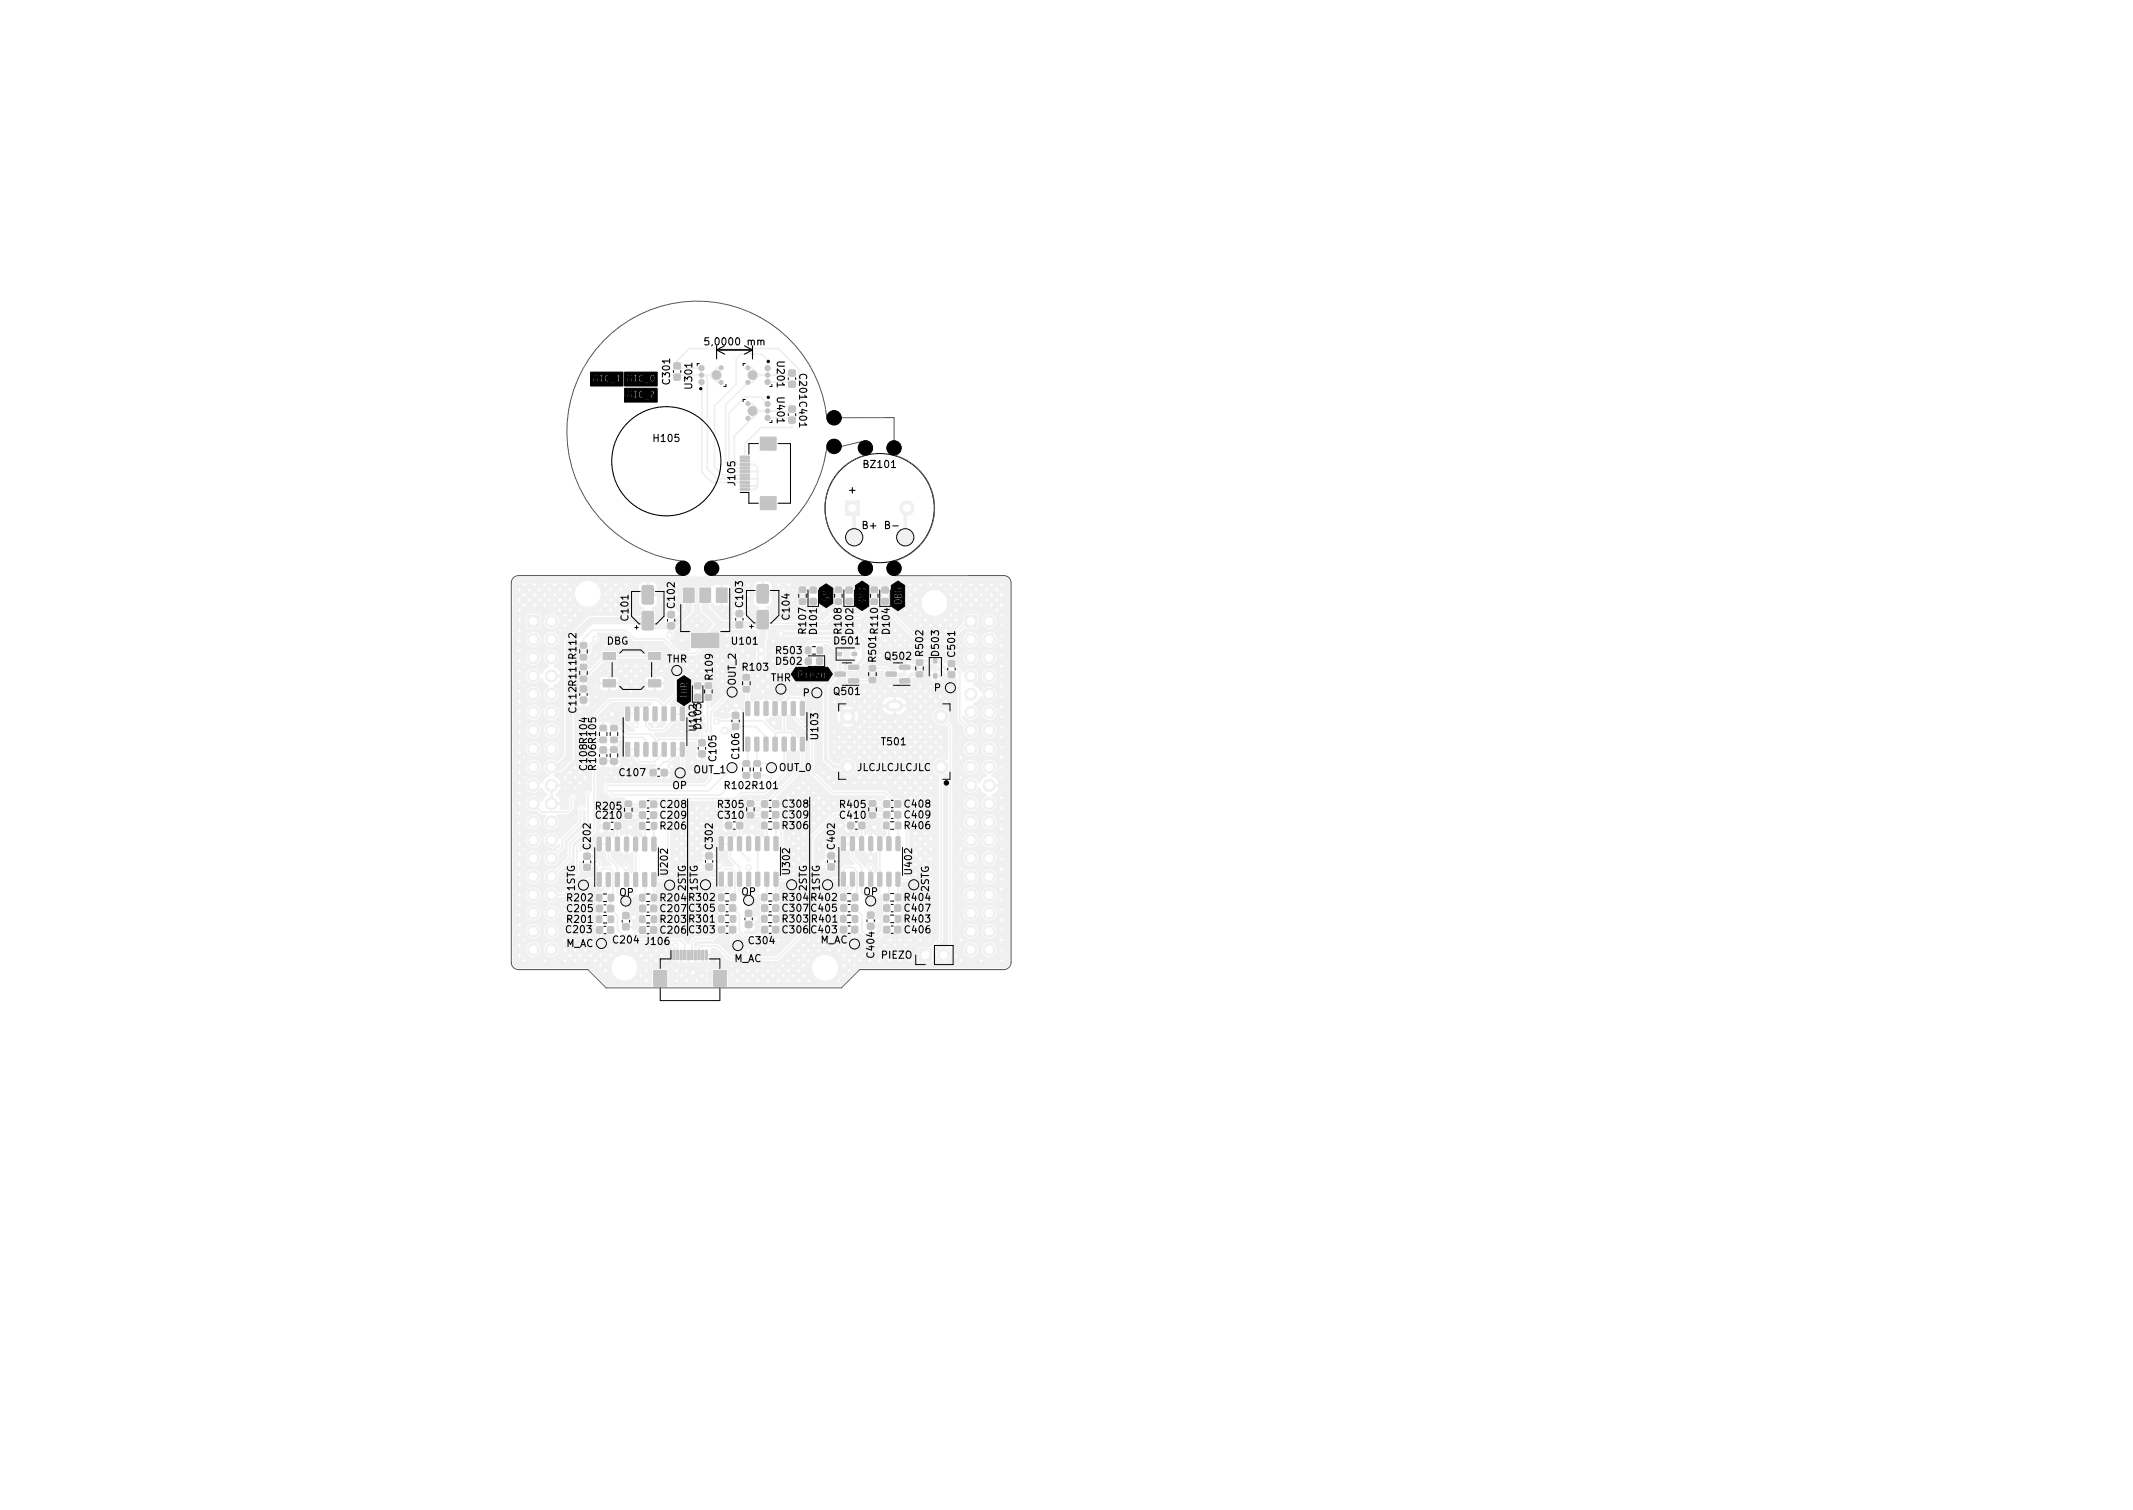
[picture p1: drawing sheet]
<svg xmlns="http://www.w3.org/2000/svg" width="297mm" height="210mm" viewBox="0 0 297 210" stroke-linecap="round" stroke-linejoin="round" font-family="sans-serif">
<defs><g id="words">
<g font-size="1.4">
<text x="93.3" y="53.4" transform="rotate(-90 93.3 53.4)">C301</text>
<text x="96.4" y="54" transform="rotate(-90 96.4 54)">U301</text>
<text x="98.7" y="48.1">5,0000 mm</text>
<text x="108.2" y="50.5" transform="rotate(90 108.2 50.5)">U201</text>
<text x="111.3" y="52.2" transform="rotate(90 111.3 52.2)">C201 C401</text>
<text x="108.2" y="55.5" transform="rotate(90 108.2 55.5)">U401</text>
<text x="91.1" y="61.5">H105</text>
<text x="120.4" y="65.2">BZ101</text>
<text x="102.4" y="67.5" transform="rotate(-90 102.4 67.5)">J105</text>
<text x="118.3" y="68.7">+</text>
<text x="120.2" y="73.7">B+</text>
<text x="123.5" y="73.7">B-</text>
<text x="84.5" y="89.8">DBG</text>
<text x="87.5" y="86.3" transform="rotate(-90 87.5 86.3)">C101</text>
<text x="94" y="84.5" transform="rotate(-90 94 84.5)">C102</text>
<text x="102" y="89.8">U101</text>
<text x="103.5" y="84.4" transform="rotate(-90 103.5 84.4)">C103</text>
<text x="110" y="86.1" transform="rotate(-90 110 86.1)">C104</text>
<text x="112.2" y="88.1" transform="rotate(-90 112.2 88.1)">R107</text>
<text x="113.8" y="88.2" transform="rotate(-90 113.8 88.2)">D101</text>
<text x="116.3" y="89.7">D501</text>
<text x="117.2" y="88.1" transform="rotate(-90 117.2 88.1)">R108</text>
<text x="118.8" y="88.2" transform="rotate(-90 118.8 88.2)">D102</text>
<text x="123.9" y="88.2" transform="rotate(-90 123.9 88.2)">D104</text>
<text x="92.9" y="92.3">THR</text>
<text x="99.3" y="94.5" transform="rotate(-90 99.3 94.5)">R109</text>
<text x="102.5" y="95.4" transform="rotate(-90 102.5 95.4)">OUT_2</text>
<text x="103.5" y="93.4">R103</text>
<text x="107.3" y="94.9">THR</text>
<text x="108.2" y="91.1">R503</text>
<text x="108.2" y="92.6">D502</text>
<text x="122" y="92" transform="rotate(-90 122 92)">R501 R110</text>
<text x="123.3" y="91.9">Q502</text>
<text x="128.6" y="91.2" transform="rotate(-90 128.6 91.2)">R502</text>
<text x="130.8" y="91.2" transform="rotate(-90 130.8 91.2)">D503</text>
<text x="133" y="91.3" transform="rotate(-90 133 91.3)">C501</text>
<text x="80.3" y="99.1" transform="rotate(-90 80.3 99.1)">C112 R111 R112</text>
<text x="97" y="101.6" transform="rotate(-90 97 101.6)">U102</text>
<text x="97.7" y="101.4" transform="rotate(-90 97.7 101.4)">D103</text>
<text x="111.8" y="97">P</text>
<text x="116.2" y="96.8">Q501</text>
<text x="130.1" y="96.3">P</text>
<text x="81.7" y="107.1" transform="rotate(-90 81.7 107.1)">C108 R104</text>
<text x="83" y="107.1" transform="rotate(-90 83 107.1)">R106 R105</text>
<text x="96.6" y="107.7">OUT_1</text>
<text x="99.8" y="105.9" transform="rotate(-90 99.8 105.9)">C105</text>
<text x="102.9" y="105.6" transform="rotate(-90 102.9 105.6)">C106</text>
<text x="108.5" y="107.4">OUT_0</text>
<text x="113.9" y="102.8" transform="rotate(-90 113.9 102.8)">U103</text>
<text x="119.2" y="107.4">JLCJLCJLCJLC</text>
<text x="122.9" y="103.8">T501</text>
<text x="83.1" y="112.7">R205</text>
<text x="83.1" y="114">C210</text>
<text x="86.4" y="108.1">C107</text>
<text x="92.1" y="114">C209</text>
<text x="92.1" y="112.5">C208</text>
<text x="93.6" y="109.9">OP</text>
<text x="100.1" y="114">C310</text>
<text x="100.1" y="112.5">R305</text>
<text x="101" y="109.9">R102 R101</text>
<text x="109.1" y="113.9">C309</text>
<text x="109.1" y="112.4">C308</text>
<text x="117.1" y="112.5">R405</text>
<text x="117.1" y="114">C410</text>
<text x="126.1" y="113.9">C409</text>
<text x="126.1" y="112.4">C408</text>
<text x="82.3" y="118.1" transform="rotate(-90 82.3 118.1)">C202</text>
<text x="92.1" y="115.5">R206</text>
<text x="99.2" y="118.1" transform="rotate(-90 99.2 118.1)">C302</text>
<text x="109.1" y="115.4">R306</text>
<text x="116.2" y="118.1" transform="rotate(-90 116.2 118.1)">C402</text>
<text x="126.1" y="115.4">R406</text>
<text x="79.1" y="125.5">R202</text>
<text x="80.1" y="124.1" transform="rotate(-90 80.1 124.1)">1STG</text>
<text x="86.2" y="124.8">OP</text>
<text x="92.1" y="125.5">R204</text>
<text x="93" y="121.7" transform="rotate(-90 93 121.7)">U202</text>
<text x="95.5" y="124.1" transform="rotate(-90 95.5 124.1)">2STG</text>
<text x="96.1" y="125.4">R302</text>
<text x="97.2" y="124.1" transform="rotate(-90 97.2 124.1)">1STG</text>
<text x="103.2" y="124.7">OP</text>
<text x="109.1" y="125.4">R304</text>
<text x="110" y="121.6" transform="rotate(-90 110 121.6)">U302</text>
<text x="112.4" y="124.1" transform="rotate(-90 112.4 124.1)">2STG</text>
<text x="113.1" y="125.4">R402</text>
<text x="114.2" y="124.1" transform="rotate(-90 114.2 124.1)">1STG</text>
<text x="120.2" y="124.7">OP</text>
<text x="126.1" y="125.4">R404</text>
<text x="127" y="121.6" transform="rotate(-90 127 121.6)">U402</text>
<text x="129.4" y="124.2" transform="rotate(-90 129.4 124.2)">2STG</text>
<text x="78.8" y="131.9">M_AC</text>
<text x="78.9" y="129.9">C203</text>
<text x="79.1" y="127">C205</text>
<text x="79.1" y="128.5">R201</text>
<text x="85.5" y="131.4">C204</text>
<text x="90" y="131.6">J106</text>
<text x="92.1" y="127">C207</text>
<text x="92.1" y="128.5">R203</text>
<text x="92.1" y="130">C206</text>
<text x="96.1" y="126.9">C305</text>
<text x="96.1" y="128.4">R301</text>
<text x="96.1" y="129.9">C303</text>
<text x="104.4" y="131.5">C304</text>
<text x="109.1" y="126.9">C307</text>
<text x="109.1" y="129.9">C306</text>
<text x="109.1" y="128.4">R303</text>
<text x="113.1" y="126.9">C405</text>
<text x="113.1" y="129.9">C403</text>
<text x="113.2" y="128.4">R401</text>
<text x="114.2" y="131.4">M_AC</text>
<text x="126.1" y="128.4">R403</text>
<text x="126.1" y="126.9">C407</text>
<text x="126.1" y="129.9">C406</text>
<text x="102.2" y="134">M_AC</text>
<text x="121.8" y="133.2" transform="rotate(-90 121.8 133.2)">C404</text>
<text x="122.8" y="133.5">PIEZO</text>
</g>
</g></defs>
<g fill="#f0f0f0" stroke="#f0f0f0" stroke-width=".14">
<path d="M102.6 114.5h.8v.9h-.8z"/>
<path d="M101.1 114.5h.8v.9h-.8z"/>
<path d="M84.6 129.1h.8v.8h-.8z"/>
<path d="M83.1 129.1h.8v.8h-.8z"/>
<path d="M121.1 92.7h.8v.7h-.8z"/>
<path d="M121.1 94.3h.8v.7h-.8z"/>
<path d="M106.1 114.5h.7v.9h-.7z"/>
<path d="M107.7 114.5h.7v.9h-.7z"/>
<path d="M118.2 94.6l1.3-.1 .1 .5-.1 .1h-1.3l-.1-.1z"/>
<path d="M118.2 92.7l1.3-.1 .1 .5-.1 .1h-1.3l-.1-.1z"/>
<path d="M116.3 93.6h1.3l.1 .5-.1 .1h-1.2l-.1-.2z"/>
<path d="M112.2 90.1h.7v.9h-.7z"/>
<path d="M113.8 90.1h.7v.9h-.7z"/>
<path d="M117.8 83.4h.9v.7h-.9z"/>
<path d="M117.8 81.8h.9v.7h-.9z"/>
<path d="M123.1 113h.8v.9h-.8z"/>
<path d="M124.6 113h.8v.9h-.8z"/>
<path d="M105.5 85.1l1.3-.1 .2 .1v2.2l-.1 .3h-1.2l-.3-.2z"/>
<path d="M105.5 81.5l1.3-.1 .2 .1v2.2l-.1 .3h-1.2l-.3-.2z"/>
<path d="M87.1 111.6h.8v.7h-.8z"/>
<path d="M87.1 113.2h.8v.7h-.8z"/>
<path d="M115.3 120.3h.9v.8h-.9z"/>
<path d="M115.3 118.8h.9v.8h-.9z"/>
<path d="M128 132.1h1.7v1.7h-1.7z"/>
<path d="M89.5 85.2l1.3-.1 .2 .2v2.2l-.1 .2h-1.2l-.3-.1z"/>
<path d="M89.5 81.6l1.3-.1 .2 .2v2.2l-.1 .2h-1.2l-.3-.1z"/>
<path d="M84 90.9h1.7v1h-1.7z"/>
<path d="M90.3 90.9h1.7v1h-1.7z"/>
<path d="M84 94.7h1.7v1h-1.7z"/>
<path d="M90.3 94.7h1.7v1h-1.7z"/>
<path d="M99.8 81.9h1.5v2h-1.5z"/>
<path d="M96.3 88.2h3.8v2h-3.8z"/>
<path d="M97.5 81.9h1.5v2h-1.5z"/>
<path d="M95.2 81.9h1.5v2h-1.5z"/>
<path d="M89.1 113.1h.8v.8h-.8z"/>
<path d="M90.6 113.1h.8v.8h-.8z"/>
<path d="M127.6 93.5h.9v.7h-.9z"/>
<path d="M127.6 91.9h.9v.7h-.9z"/>
<path d="M100.1 124.5h.7v.9h-.7z"/>
<path d="M101.7 124.5h.7v.9h-.7z"/>
<path d="M93.1 86.8h.8v.7h-.8z"/>
<path d="M93.1 85.2h.8v.8h-.8z"/>
<path d="M86.7 128.7h.9v.7h-.9z"/>
<path d="M86.7 127.1h.9v.8h-.9z"/>
<path d="M80.8 95.5h.9v.8h-.9z"/>
<path d="M80.8 97.1h.9v.8h-.9z"/>
<path d="M83.1 126.1h.8v.8h-.8z"/>
<path d="M84.6 126.1h.8v.8h-.8z"/>
<path d="M89.1 126.1h.8v.8h-.8z"/>
<path d="M90.6 126.1h.8v.8h-.8z"/>
<path d="M121.3 83.4h.9v.7h-.9z"/>
<path d="M121.3 81.8h.9v.7h-.9z"/>
<path d="M80.8 94.2h.9v.7h-.9z"/>
<path d="M80.8 92.5h.9v.7h-.9z"/>
<path d="M85.1 104h.8v.7h-.8z"/>
<path d="M85.1 105.7h.8v.7h-.8z"/>
<path d="M100.1 126h.8v.9h-.8z"/>
<path d="M101.6 126h.8v.9h-.8z"/>
<path d="M103.5 107.6h.9v.7h-.9z"/>
<path d="M103.5 106h.9v.7h-.9z"/>
<path d="M90.7 127.6h.7v.8h-.7z"/>
<path d="M89.1 127.6h.7v.8h-.7z"/>
<path d="M90.6 107.2h.7v.8h-.7z"/>
<path d="M92.1 107.2h.8v.8h-.8z"/>
<path d="M83.1 124.6h.7v.8h-.7z"/>
<path d="M84.7 124.6h.7v.8h-.7z"/>
<path d="M81.3 120.4h.9v.8h-.9z"/>
<path d="M81.3 118.8h.9v.8h-.9z"/>
<path d="M112.8 83.4h.9v.7h-.9z"/>
<path d="M112.8 81.8h.9v.7h-.9z"/>
<path d="M113.8 91.7h.7v.8h-.7z"/>
<path d="M112.2 91.7h.7v.8h-.7z"/>
<path d="M124.6 111.5h.8v.9h-.8z"/>
<path d="M123.1 111.5h.8v.9h-.8z"/>
<path d="M117.1 126h.8v.9h-.8z"/>
<path d="M118.6 126h.8v.9h-.8z"/>
<path d="M106.1 113h.8v.9h-.8z"/>
<path d="M107.6 113h.8v.9h-.8z"/>
<path d="M83.6 102.7h.8v.7h-.8z"/>
<path d="M83.6 101h.8v.7h-.8z"/>
<path d="M85.1 101h.8v.7h-.8z"/>
<path d="M85.1 102.7h.8v.7h-.8z"/>
<path d="M109.9 58.1h.8v.8h-.8z"/>
<path d="M109.9 56.6h.8v.7h-.8z"/>
<path d="M89.1 124.6h.7v.8h-.7z"/>
<path d="M90.7 124.6h.7v.8h-.7z"/>
<path d="M117.2 121.5l.4-.1 .1 .1v1.7l-.1 .2-.4-.1z"/>
<path d="M118.5 121.5l.4-.1 .1 .1v1.7l-.1 .2-.5-.1z"/>
<path d="M119.7 121.5l.4-.1 .2 .1v1.7l-.1 .2-.5-.1z"/>
<path d="M121 121.5l.4-.1 .1 .1v1.7v.2l-.5-.1z"/>
<path d="M122.3 121.5l.4-.1 .1 .1v1.7l-.1 .2-.5-.1z"/>
<path d="M123.5 121.5l.4-.1 .2 .1v1.7l-.1 .2-.5-.1z"/>
<path d="M124.8 121.5l.4-.1 .1 .1 .1 1.7-.1 .2-.5-.1z"/>
<path d="M124.8 116.5h.4l.1 .1 .1 1.7-.1 .1h-.5z"/>
<path d="M123.5 116.5h.4l.2 .1v1.7l-.1 .1h-.5z"/>
<path d="M122.3 116.5h.4l.1 .1v1.7l-.1 .1h-.5z"/>
<path d="M121 116.5h.4l.1 .1v1.7v.1h-.5z"/>
<path d="M119.7 116.5h.4l.2 .1v1.7l-.1 .1h-.5z"/>
<path d="M118.5 116.5h.4l.1 .1v1.7l-.1 .1h-.5z"/>
<path d="M117.2 116.5h.4l.1 .1v1.7l-.1 .1h-.4z"/>
<path d="M93.9 50.6h.8v.7h-.8z"/>
<path d="M93.9 52.1h.8v.8h-.8z"/>
<path d="M103.8 128.3h.9v.8h-.9z"/>
<path d="M103.8 126.8h.9v.8h-.9z"/>
<path d="M87.2 103.4h.4l.1 .1v1.7l-.1 .1-.5-.1z"/>
<path d="M88.4 103.4h.4l.2 .1v1.7l-.1 .1-.5-.1z"/>
<path d="M89.7 103.4h.4l.1 .1 .1 1.7-.1 .1-.5-.1z"/>
<path d="M91 103.4h.4l.1 .1v1.7l-.1 .1-.5-.1z"/>
<path d="M92.2 103.4h.4l.2 .1v1.7l-.1 .1-.5-.1z"/>
<path d="M93.5 103.4h.4l.1 .1 .1 1.7-.1 .1-.5-.1z"/>
<path d="M94.8 103.4h.4l.1 .1v1.7l-.1 .1-.5-.1z"/>
<path d="M94.8 98.5l.4-.1 .1 .1v1.7l-.1 .2-.5-.1z"/>
<path d="M93.5 98.5l.4-.1 .1 .1 .1 1.7-.1 .2-.5-.1z"/>
<path d="M92.2 98.5l.4-.1 .2 .1v1.7l-.1 .2-.5-.1z"/>
<path d="M91 98.5l.4-.1 .1 .1v1.7l-.1 .2-.5-.1z"/>
<path d="M89.7 98.5l.4-.1 .1 .1 .1 1.7-.1 .2-.5-.1z"/>
<path d="M88.4 98.5l.4-.1 .2 .1v1.7l-.1 .2-.5-.1z"/>
<path d="M87.2 98.5l.4-.1 .1 .1v1.7l-.1 .2-.5-.1z"/>
<path d="M123.1 129h.8v.9h-.8z"/>
<path d="M124.6 129h.8v.9h-.8z"/>
<path d="M118.7 127.5h.7v.9h-.7z"/>
<path d="M117.1 127.5h.7v.9h-.7z"/>
<path d="M103.5 94h.9v.7h-.9z"/>
<path d="M103.5 95.6h.9v.7h-.9z"/>
<path d="M111.3 83.4h.9v.7h-.9z"/>
<path d="M111.3 81.8h.9v.7h-.9z"/>
<path d="M125.3 94.6l1.3-.1 .1 .5-.1 .1h-1.3l-.1-.1z"/>
<path d="M125.3 92.7l1.3-.1 .1 .5-.1 .1h-1.3l-.1-.1z"/>
<path d="M123.4 93.6h1.4v.5l-.1 .1h-1.2l-.1-.2z"/>
<path d="M109.9 53.1h.8v.8h-.8z"/>
<path d="M109.9 51.6h.8v.7h-.8z"/>
<path d="M120.8 128.6h.9v.8h-.9z"/>
<path d="M120.8 127h.9v.8h-.9z"/>
<path d="M121.1 111.5h.8v.7h-.8z"/>
<path d="M121.1 113.2h.8v.7h-.8z"/>
<path d="M102.6 86.6h.8v.8h-.8z"/>
<path d="M102.6 85.1h.8v.7h-.8z"/>
<path d="M119.6 114.5h.8v.9h-.8z"/>
<path d="M118.1 114.5h.8v.9h-.8z"/>
<path d="M107.6 111.5h.8v.9h-.8z"/>
<path d="M106.1 111.5h.8v.9h-.8z"/>
<path d="M106.1 126h.8v.9h-.8z"/>
<path d="M107.6 126h.8v.9h-.8z"/>
<path d="M100.2 121.5l.4-.1 .1 .1v1.7l-.1 .2-.4-.1z"/>
<path d="M101.5 121.5l.4-.1 .1 .1v1.7l-.1 .2-.5-.1z"/>
<path d="M102.7 121.5l.4-.1 .2 .1v1.7l-.1 .2-.5-.1z"/>
<path d="M104 121.5l.4-.1 .1 .1v1.7v.2l-.5-.1z"/>
<path d="M105.3 121.5l.4-.1 .1 .1v1.7l-.1 .2-.5-.1z"/>
<path d="M106.5 121.5l.4-.1 .2 .1v1.7l-.1 .2-.5-.1z"/>
<path d="M107.8 121.5l.4-.1 .1 .1 .1 1.7-.1 .2-.5-.1z"/>
<path d="M107.8 116.5h.4l.1 .1 .1 1.7-.1 .1h-.5z"/>
<path d="M106.5 116.5h.4l.2 .1v1.7l-.1 .1h-.5z"/>
<path d="M105.3 116.5h.4l.1 .1v1.7l-.1 .1h-.5z"/>
<path d="M104 116.5h.4l.1 .1v1.7v.1h-.5z"/>
<path d="M102.7 116.5h.4l.2 .1v1.7l-.1 .1h-.5z"/>
<path d="M101.5 116.5h.4l.1 .1v1.7l-.1 .1h-.5z"/>
<path d="M100.2 116.5h.4l.1 .1v1.7l-.1 .1h-.4z"/>
<path d="M124.7 127.5h.7v.9h-.7z"/>
<path d="M123.1 127.5h.7v.9h-.7z"/>
<path d="M85.6 114.6h.8v.8h-.8z"/>
<path d="M84.1 114.6h.8v.8h-.8z"/>
<path d="M98.3 120.3h.9v.8h-.9z"/>
<path d="M98.3 118.8h.9v.8h-.9z"/>
<path d="M117.7 69.8h2v2h-2z"/>
<path d="M103.9 102.7l.4-.1 .1 .1v1.7l-.1 .2-.5-.1z"/>
<path d="M105.1 102.7l.4-.1 .2 .1v1.7l-.1 .2-.5-.1z"/>
<path d="M106.4 102.7l.4-.1 .2 .1v1.7l-.1 .2-.5-.1z"/>
<path d="M107.7 102.7l.4-.1 .1 .1v1.7l-.1 .2-.5-.1z"/>
<path d="M108.9 102.7l.5-.1 .1 .1v1.7l-.1 .2-.5-.1z"/>
<path d="M110.2 102.7l.4-.1 .2 .1v1.7l-.1 .2-.5-.1z"/>
<path d="M111.5 102.7l.4-.1 .1 .1v1.7v.2l-.5-.1z"/>
<path d="M111.5 97.7h.4l.1 .1v1.7v.1l-.5-.1z"/>
<path d="M110.2 97.7h.4l.2 .1v1.7l-.1 .1-.5-.1z"/>
<path d="M108.9 97.7h.5l.1 .1v1.7l-.1 .1-.5-.1z"/>
<path d="M107.7 97.7h.4l.1 .1v1.7l-.1 .1-.5-.1z"/>
<path d="M106.4 97.7h.4l.2 .1v1.7l-.1 .1-.5-.1z"/>
<path d="M105.1 97.7h.4l.2 .1v1.7l-.1 .1-.5-.1z"/>
<path d="M103.9 97.7h.4l.1 .1v1.7l-.1 .1-.5-.1z"/>
<path d="M101.7 127.5h.7v.9h-.7z"/>
<path d="M100.1 127.5h.7v.9h-.7z"/>
<path d="M106.1 129h.8v.9h-.8z"/>
<path d="M107.6 129h.8v.9h-.8z"/>
<path d="M116.3 83.4h.9v.7h-.9z"/>
<path d="M116.3 81.8h.9v.7h-.9z"/>
<path d="M123.1 126h.8v.9h-.8z"/>
<path d="M124.6 126h.8v.9h-.8z"/>
<path d="M89.1 129.1h.8v.8h-.8z"/>
<path d="M90.6 129.1h.8v.8h-.8z"/>
<path d="M116.6 90.8h.6v.5h-.6z"/>
<path d="M118.7 90.8h.6v.5h-.6z"/>
<path d="M117.1 124.5h.7v.9h-.7z"/>
<path d="M118.7 124.5h.7v.9h-.7z"/>
<path d="M96.7 96.7h.9v.8h-.9z"/>
<path d="M96.7 95.1h.9v.8h-.9z"/>
<path d="M123.1 114.5h.7v.9h-.7z"/>
<path d="M124.7 114.5h.7v.9h-.7z"/>
<path d="M122.8 83.4h.9v.7h-.9z"/>
<path d="M122.8 81.8h.9v.7h-.9z"/>
<path d="M104.1 111.5h.8v.7h-.8z"/>
<path d="M104.1 113.2h.8v.7h-.8z"/>
<path d="M117.1 129h.8v.9h-.8z"/>
<path d="M118.6 129h.8v.9h-.8z"/>
<path d="M98.2 96.8h.9v.7h-.9z"/>
<path d="M98.2 95.1h.9v.7h-.9z"/>
<path d="M89.1 114.6h.7v.8h-.7z"/>
<path d="M90.7 114.6h.7v.8h-.7z"/>
<path d="M123.1 124.5h.7v.9h-.7z"/>
<path d="M124.7 124.5h.7v.9h-.7z"/>
<path d="M132.1 93.6h.8v.7h-.8z"/>
<path d="M132.1 92h.8v.8h-.8z"/>
<path d="M107.7 127.5h.7v.9h-.7z"/>
<path d="M106.1 127.5h.7v.9h-.7z"/>
<path d="M93.7 132.3h.3v1.3h-.3z"/>
<path d="M94.2 132.3h.3v1.3h-.3z"/>
<path d="M94.7 132.3h.3v1.3h-.3z"/>
<path d="M95.2 132.3h.3v1.3h-.3z"/>
<path d="M95.7 132.3h.3v1.3h-.3z"/>
<path d="M96.2 132.3h.3v1.3h-.3z"/>
<path d="M96.7 132.3h.3v1.3h-.3z"/>
<path d="M97.2 132.3h.3v1.3h-.3z"/>
<path d="M97.7 132.3h.3v1.3h-.3z"/>
<path d="M98.2 132.3h.3v1.3h-.3z"/>
<path d="M99.3 135.1h1.8v2.2h-1.8z"/>
<path d="M91 135.1h1.8v2.2h-1.8z"/>
<path d="M130 91.7h.5v.6h-.5z"/>
<path d="M130 93.8h.5v.6h-.5z"/>
<path d="M106.1 124.5h.7v.9h-.7z"/>
<path d="M107.7 124.5h.7v.9h-.7z"/>
<path d="M80.8 89.5h.9v.7h-.9z"/>
<path d="M80.8 91.2h.9v.7h-.9z"/>
<path d="M97.3 103h.9v.8h-.9z"/>
<path d="M97.3 104.6h.9v.8h-.9z"/>
<path d="M105 107.6h.9v.7h-.9z"/>
<path d="M105 106h.9v.7h-.9z"/>
<path d="M83.2 121.5h.4l.1 .1v1.7l-.1 .1h-.4z"/>
<path d="M84.5 121.5h.4l.1 .1v1.7l-.1 .1h-.5z"/>
<path d="M85.7 121.5h.4l.2 .1v1.7l-.1 .1h-.5z"/>
<path d="M87 121.5h.4l.1 .1v1.7v.1h-.5z"/>
<path d="M88.3 121.5h.4l.1 .1v1.7l-.1 .1h-.5z"/>
<path d="M89.5 121.5h.4l.2 .1v1.7l-.1 .1h-.5z"/>
<path d="M90.8 121.5h.4l.1 .1 .1 1.7-.1 .1h-.5z"/>
<path d="M90.8 116.6l.4-.1 .1 .1 .1 1.7-.1 .2-.5-.1z"/>
<path d="M89.5 116.6l.4-.1 .2 .1v1.7l-.1 .2-.5-.1z"/>
<path d="M88.3 116.6l.4-.1 .1 .1v1.7l-.1 .2-.5-.1z"/>
<path d="M87 116.6l.4-.1 .1 .1v1.7v.2l-.5-.1z"/>
<path d="M85.7 116.6l.4-.1 .2 .1v1.7l-.1 .2-.5-.1z"/>
<path d="M84.5 116.6l.4-.1 .1 .1v1.7l-.1 .2-.5-.1z"/>
<path d="M83.2 116.6l.4-.1 .1 .1v1.7l-.1 .2-.4-.1z"/>
<path d="M103.1 68h1.3v.3h-1.3z"/>
<path d="M103.1 67.5h1.3v.3h-1.3z"/>
<path d="M103.1 67h1.3v.3h-1.3z"/>
<path d="M103.1 66.5h1.3v.3h-1.3z"/>
<path d="M103.1 66h1.3v.3h-1.3z"/>
<path d="M103.1 65.5h1.3v.3h-1.3z"/>
<path d="M103.1 65h1.3v.3h-1.3z"/>
<path d="M103.1 64.5h1.3v.3h-1.3z"/>
<path d="M103.1 64h1.3v.3h-1.3z"/>
<path d="M103.1 63.5h1.3v.3h-1.3z"/>
<path d="M105.9 60.9h2.2v1.8h-2.2z"/>
<path d="M105.9 69.2h2.2v1.8h-2.2z"/>
<path d="M102 100.8h.8v.7h-.8z"/>
<path d="M102 99.2h.8v.8h-.8z"/>
<path d="M84.7 127.6h.7v.8h-.7z"/>
<path d="M83.1 127.6h.7v.8h-.7z"/>
<path d="M83.6 104h.8v.8h-.8z"/>
<path d="M83.6 105.6h.8v.8h-.8z"/>
<path d="M90.6 111.6h.8v.8h-.8z"/>
<path d="M89.1 111.6h.8v.8h-.8z"/>
<path d="M100.1 129h.8v.9h-.8z"/>
<path d="M101.6 129h.8v.9h-.8z"/>
<path d="M134.4 85.6h1.7v1.7h-1.7z"/>
<path d="M73.4 85.6h1.7v1.7h-1.7z"/>
<path d="M71.7 80.6l.6-.2h22.7l.9-.2 .4 .2 .4-.1 .4 .1 .4-.1 .4 .1 .5-.2 .8 .2h21.3l.8-.2 .4 .2 .4-.1 .4 .1 .4-.1 .4 .1 .5-.2 .9 .2h15.1a.75 .75 0 0 1 .7 .8v52.8a.76 .76 0 0 1-.7 .8h-20.1h-.2l-2.5 2.5h-15.5l-.1-.1v-.6h1l.2 .2h.2l.3-.2h.7l.2 .2h.3l.2-.2h.7l.2 .2h.3l.2-.2h.7l.2 .2h.3l.2-.2h.7l.2 .2h.3l.2-.2h.7l.3 .2h.2l.2-.2h.7l.3 .2h.2l.3-.2h.7l.2 .2h.2l.3-.2-.4-.4-.3 .4h-.7l-.4-.4-.4 .4h-.7l-.3-.4-.4 .4h-.7l-.3-.4-.4 .4h-.7l-.3-.4-.4 .4h-.7l-.4-.4-.3 .4h-.7l-.4-.4-.3 .4h-.7l-.4-.4-.3 .4h-1v-1h.5v.5l.1 .1 .4-.3h.7l.3 .3 .4-.3h.7l.3 .3 .4-.3h.7l.3 .3 .4-.3h.7l.4 .3 .3-.3h.7l.4 .3 .3-.3h.7l.4 .3 .3-.3h.8l.3 .3 .4-.3-.4-.4-.3 .4h-.8l-.3-.4-.4 .4h-.7l-.3-.4-.4 .4h-.7l-.3-.4-.4 .4h-.7l-.4-.4-.3 .4h-.7l-.4-.4-.3 .4h-.7l-.4-.4-.3 .4h-.7l-.4-.4-.1 .1h-.5v-.4h1l.3 .3 .4-.3h.7l.3 .3 .4-.3h.7l.3 .3 .4-.3h.7l.4 .3 .3-.3h.7l.4 .3 .3-.3h.7l.4 .3 .3-.3h.7l.4 .3 .4-.3h.7l.3 .3-.1-.6-.2 .3h-.7l-.4-.4-.4 .4h-.7l-.3-.4-.4 .4h-.7l-.3-.4-.4 .4h-.7l-.3-.4-.4 .4h-.7l-.4-.4-.3 .4h-.7l-.4-.4-.3 .4h-.7l-.4-.4-.3 .4h-1l-.1-.3h-.1h-1.9l-.2 .2v2.1l-.1 .1h-5.8l-.1-.1v-.6h.8l.2 .2h.3l.2-.2h.7l.2 .2h.3l.2-.2h.7l.2 .2h.3l.2-.2h.7l.2 .2h.3v-.5l-.1-.1-.4 .4h-.7l-.3-.4-.4 .4h-.7l-.4-.4-.3 .4h-.7l-.4-.4-.3 .4h-.8v-1h.5v.5l.3-.2h.7l.3 .3 .4-.3h2.1l.4 .3 .3-.3-.3-.4-.4 .4h-2.1l-.4-.4-.3 .4h-.7l-.3-.3h-.5v-.4h.8l.3 .3 .4-.3h.7l.3 .3 .2-.5-.1-.2h1.3l.3 .5 .1-.1h.7l.4 .3 .1-.1v-.5l-.1-.1-.4 .4h-.7l-.3-.4h-1.5l-.3 .4h-.7l-.4-.4-.3 .4h-.8l-.1-.3h-.1h-1.9l-.2 .2v2.1l-.1 .1h-6.1l-1.1-1h.7l.4 .4 .1-.1h.7l.2 .2h.2l-.2-.1h2.7l.1 .1h.3l.2-.2h.7l.3 .2h.2l.2-.3-.3-.3-.4 .4h-.7l-.2-.3-.4 .4h-2.7l-.2-.2-.7 .1-.4-.4-.1 .1h-.7l-.7-.7h.7l.4 .4 .1-.1h.7l.3 .3-.2-.5-.1 .2h-.7l-.4-.4-.1 .1h-.7l-.7-.7h.7l.4 .4 .1-.1h.7l.3 .3 .3-.3-.3-.4-.3 .4h-.7l-.4-.4-.1 .1h-.7l-.2-.1h-9.7a.74 .74 0 0 1-.7-.5h10.5l.5 .2h.1h.7l.3 .3h1.5v.3a1.86 1.86 0 0 0 1.4 1.5 1.86 1.86 0 0 0 1.9-.7h.6l.3 .3 .3-.3-.3-.4-.3 .4h-.6l.4-.7h.8l.4 .3 .3-.3-.3-.4-.4 .4h-.8v-.5l-.1-.5h.5l.1 .6 .3-.3h.7l.2 .1 .2-.2h2.5l.3 .4 .2-.2h1.1l.1 .2 .2-.2h-.2h2.7l.2 .2 .1-.2h-4.2l.2-.1h7.8l.3 .3 .4-.3h.7l.3 .3 .4-.3h.7l.3 .3 .4-.3h.7l.3 .3 .4-.3h.7l.4 .3 .3-.3h.7l.4 .3 .3-.3h.7l.4 .3 .3-.3h.8l.3 .3h1.1l.1 .3a1.85 1.85 0 0 0 2.2 1.5h1.2l.2 .2h.2l.3-.3-.3-.3-.4 .4h-1.2l.6-.3 .5-.4h.8l.3 .3 .4-.4-.3-.3-.4 .4h-.8l.3-.7h1.2l.3 .3 .4-.4-.3-.3-.4 .4h-1.2v-.8h.5l.4 .4 .3-.3h.7l.3 .2 .4-.3-.2-.1h19.8l-.1-.2-.2 .2h-1.1l-.1-.2-.2 .2h-1.1l-.2-.2-.1 .2h-1.1l-.2-.2-.1 .2h-1.1l-.2-.2-.1 .2h-6.8l-.2-.2-.1 .2h-1.1l-.2-.2-.1 .2h-1.1l-.2-.2-.1 .2h-1.1l-.2-.2-.2 .2h-1l-.2-.2-.2 .2h-1.1l-.1-.2-.4 .4h-.7l-.3-.4-.4 .3h-.5l-.1-.5-.4-.5h.6l.3 .5 .1-.2h.7l.4 .4 .3-.4h.7l.4 .4 .3-.4h.7l.4 .4 .4-.4h.7l.3 .4 .4-.4h.7l.3 .4 .4-.4h.7l.3 .4 .4-.4h.7l.4 .4 .3-.4-.3-.3-.4 .3h-.7l-.4-.3-.3 .3h-.7l-.4-.3-.3 .3h-.7l-.4-.3-.3 .3h-.7l-.4-.3-.4 .3h-.7l-.3-.3-.4 .3h-.7l-.3-.3-.4 .3h-.7l-.4-.3a1.67 1.67 0 0 1-1.2-.4l-.8-.1a1.85 1.85 0 0 0-1.8 1.9h-1.1l.4-.3-.4-.4-.3 .4h-.8l-.3-.4-.4 .4h-.7l-.3-.4-.4 .4h-.7l-.1-.1h-.5l-.1 .1h-.7l-.1-.1h-.5l-.1 .1h-.7l-.1-.1h-.5l-.1 .1h-.7l-.1-.1h-.6v.1h-.7l-.1-.1h-.6v.1l-7.9-.1h7.1l-.3-.3-.3 .3h-.8l-.2-.2-.2 .2h-5.3l-.5-.1-.1 .1h-2.5h1.7l-.3-.3-.3 .3h-.8l-.3-.3-.4 .4h-.7l-.3-.4-.6 .1-.2-.5h1.1l.4 .4 .3-.4h.7l.4 .4 .4-.4h.7l.3 .4 .2-.2-.1-.4-.1-.1-.3 .3h-.7l-.4-.3-.4 .3h-.7l-.3-.3-.4 .3h-1.1l-.4-.4-.4-.3h1.2l.4 .4 .3-.4h.7l.4 .4 .3-.4h.8l.3 .4 .4-.4-.4-.3-.3 .3h-.8l-.3-.3-.4 .3h-.7l-.3-.3-.4 .3h-1.2l-.8-.1a1.85 1.85 0 0 0-1.8 1.9h-1.5l.4-.3-.4-.4-.3 .4h-.7l-.4-.4-.2 .2h-10.5h9.5l-.2-.2-.2 .2h-1.1l-.1-.2-.2 .2h-1.1l-.1-.2-.2 .2h-1.1l-.1-.2-.2 .2h-1.1l-.2-.2-.1 .2h-1.1l-.2-.2-.1 .2h-1.1l-.2-.2-.1 .1h-.7v-.5h1.2l.3 .4 .3-.3h.8l.3 .3 .4-.4h.7l.3 .4 .3-.3h.9l.3 .3 .3-.4h.7l.4 .4 .3-.4h.7l.4 .4 .3-.4h.7l.4 .4 .4-.4h.7l.3 .4 .4-.4h.7l.3 .4 .4-.4-.4-.3-.3 .3h-.7l-.4-.3-.3 .3h-.7l-.4-.3-.4 .3h-.7l-.3-.3-.4 .3h-.7l-.3-.3-.4 .3h-.7l-.1-.1-.5 .2h-.9v-.1l-.3-.2-.3 .2-2.2 .1 .1-.1-.4-.3-.3 .3h-1.2v-.7h.5l.3 .4h5.7l.3-.4h.7l.4 .4 .3-.4h.7l.4 .4 .3-.4h.8l.3 .4 .4-.4h.7l.3 .4 .4-.4h.7l.3 .4 .4-.4-.4-.3-.3 .3h-.7l-.4-.3-.3 .3h-.7l-.4-.3-.3 .3h-.8l-.3-.3-.4 .3h-.7l-.3-.3-.4 .3h-.7l-.1-.1-.3 .5h-5.6l.4-.4-.4-.3-.3 .3h-.5v-.8h1.6l.2 .6a1.12 1.12 0 0 0 1.2 .5l.4-.2 .3-.3 .2-.6h.3v.4l.4 .5 .3 .2h.4l.4-.1 .4-.2 .3-.6h.5l.3 .3 .3-.4h.7l.4 .4 .3-.4h.7l.4 .4 .4-.4h.7l.3 .4 .2-.2h1.1l.1 .2 .4-.4h.7l.3 .4 .4-.4 1.3 .1 .1-.1h.7l.4 .4 .3-.4h.7l.4 .4 .3-.4h.7l.4 .4 .4-.4h.7l.3 .4 .1-.1 .1-.5-.2-.1-.3 .3h-.7l-.4-.3-.4 .3h-.7l-.3-.3-.4 .3h-.7l-.3-.3-.4 .3h-.7l-.3-.3-.4 .3h-.7l-.4-.3-.3 .3h-.8l-.4 .2h-1.1l-.3-.4-.2 .2h-.7l-.4-.3-.4 .3h-.7l-.3-.3-.4 .3h-.7l-.3-.3-.3 .2v.2h-.5v-.4l-.2-.4h1.3l.4 .4 .3-.4h.7l.4 .4 .3-.4h.8l.3 .4 .3-.3-.3-.4-.3 .3h-.8l-.3-.3-.4 .3h-.7l-.3-.3-.4 .3h-1.3l-.2-.3a1.11 1.11 0 0 0-1.6 .3l-.2 .6h-.3l-.1-.2a1.11 1.11 0 0 0-1.1-.9 1.11 1.11 0 0 0-1.1 1.1h-1.6v-.6h.5l.3 .4 .4-.4-.4-.3-.3 .3h-.5v-.7h1.2l.3 .3 .2-.3h2.3l.2 .2 .1-.2h2.5l.4 .4 .3-.4h.7l.4 .4 .3-.4h.7l.4 .4 .4-.4-.4-.3-.4 .3h-.7l-.3-.3-.4 .3h-.7l-.3-.3-.4 .3h-2.5l-.2-.1-.1 .1h-2.3l-.2-.3-.3 .3h-1.2v-.7h.5l.3 .4 .4-.4-.4-.3-.3 .3h-.5v-.6h1.6l.1 .5a1.11 1.11 0 0 0 1.3 .7l.4-.2 .3-.3 .2-.7h.3v.3a1.11 1.11 0 0 0 1.3 .9l.4-.2 .4-.4h1.2l.4 .4 .3-.4h.7l.4 .4 .3-.4h.8l.3 .4 .3-.3-.3-.4-.3 .3h-.8l-.3-.3-.4 .3h-.7l-.3-.3-.4 .3h-1.2l.1-.8h.5l.3 .5 .3-.4h.7l.4 .4 .3-.4h.7l.4 .4 .4-.4-.4-.4-.4 .4h-.7l-.3-.4-.4 .4h-.7l-.3-.4-.3 .3h-.5l-.1-.1a1.11 1.11 0 0 0-1.2-.7 1.11 1.11 0 0 0-.9 1h-.3l-.1-.1a1.11 1.11 0 0 0-1.1-.9 1.11 1.11 0 0 0-1.1 1h-1.6v-.8h.5l.3 .3 .4-.3-.3-.3h5.5l.3 .4 .1-.1h.7l.4 .3 .3-.3h.7l.4 .3 .3-.3h.8l.3 .3 .2-.3-.2-.4-.3 .4h-.8l-.3-.4-.4 .4h-.7l-.3-.4-.4 .4h-.7l-.3-.4-.1 .1h-5.5l-.1-.1-.3 .4h-.5v-.7h1.2l.3 .3 .2-.1-.4-.4-.1 .2h-1.2v-.7h.5l.3 .3 .4-.3-.3-.3h.7a1.11 1.11 0 0 0 .7 1.1 1.11 1.11 0 0 0 1.2-.3l.3-.3 .1-.5h.3a1.11 1.11 0 0 0 1.7 1h.9l.4 .3 .3-.3h.7l.4 .3 .3-.3h.7l.4 .3 .4-.3-.4-.4-.4 .4h-.7l-.3-.4-.4 .4h-.7l-.3-.4-.4 .4h-.9l.3-.3 .2-.4h1.1l.4 .3 .3-.3h.7l.4 .3 .3-.3h.8l.3 .3 .2-.5-.2-.2-.3 .4h-.8l-.3-.4-.4 .4h-.7l-.3-.4-.4 .4h-1.1l-.1-.7h.5l.4 .3 .3-.3h.7l.4 .3 .3-.3h.7l.4 .3 .4-.3-.4-.4-.4 .4h-.7l-.3-.4-.4 .4h-.7l-.3-.4-.4 .4h-.5l-.1-.1a1.11 1.11 0 0 0-1.2-.5 1.11 1.11 0 0 0-.8 1h-.3l-.1-.2a1.11 1.11 0 0 0-1.1-.9 1.11 1.11 0 0 0-1.1 1.1h-.7l-.1-.1-.3 .4h-.5v-1.4h.5l.3 .3 .4-.3-.1-.1h2.6l.2 .1h.1l-.1-.1h2.4l.3 .3 .2-.2h.7l.4 .3 .3-.3h.7l.4 .3 .3-.3h.8l.3 .3 .2-.5-.2-.2-.3 .4h-.8l-.3-.4-.4 .4h-.7l-.3-.4-.4 .4h-.7l-.3-.4-.2 .3h-2.4l-.1-.1-.1 .1h-2.6l-.3-.3-.3 .4h-.5v-.7h1.2l.3 .3-.3-.4v.1h-1.2v-.7h.5l.3 .3 .3-.3h.5l.1 .2a1.1 1.1 0 0 0 .7 .8l.4 .1 .6-.2 .4-.5 .1-.4h.3v.2a1.1 1.1 0 0 0 .7 .8l.6 .1 .5-.2h1l.2 .1 .2-.2-1.4 .1 .2-.2h2l.4 .3 .3-.3h.7l.4 .3 .4-.3-.4-.4-.4 .4h-.7l-.3-.4-.4 .4h-2l.2-.3h.8l.5-.4h1.2l.4 .3 .3-.3h.8l.3 .3 .2-.6-.2-.1-.3 .4h-.8l-.5-.3-.2 .3h-1.2l.4-.5h.6l.1-.1-.1-.1v.2h-.6l.1-.2v-1.1l1-1.1 .1-1.8 .3 .2-.1 .3v.6l.3 .4h.9l.2-.2 .2-.5 .7 .3-.4 .5-.1 .6h-.9l-.5 .4h-.3a.78 .78 0 0 0-.6 1 .78 .78 0 0 0 1 .5 .78 .78 0 0 0 .5-1l.2-.1h.6l.1 .5 .3 .3h.5l.3-.2a.17 .17 0 0 1 .2 0 .17 .17 0 0 1 0 .2l-.5 .5-.6 .1-.3 .2v.8l.1 .3a.23 .23 0 0 1 .1 .2 .23 .23 0 0 1-.2 .2v.8l.1 .2a.24 .24 0 0 1 .1 .3 .24 .24 0 0 1-.2 .2v.8l.1 .3a.23 .23 0 0 1 .1 .2 .23 .23 0 0 1-.2 .2v.9l.3 .3v.8a.76 .76 0 0 0 .2 1 .76 .76 0 0 0 1-.2h.6l.1 .2 .2-.2h1.1l.1 .2 .2-.2h1.1l.2 .2 .1-.2h1.1l.2 .2 .1-.2h1.1l.2 .2 .1-.2h1.2l.1 .2 .2-.2h-7.1l.2-.2-.4-.3-.1 .5h-.6a.79 .79 0 0 0-.4-1.2v-.4l.3-.3 .5 .3h.5l1.2 1.1h7l.1 .8-.1 .2 .1 1.4a.45 .45 0 0 0 .6 .2l.6 .2v-.4h.1h.2v.4l.3-.1 .4 .1v-.4h.1h.2v.4l.3-.1 .4 .1v-.4h.1h.2v.4l.3-.1 .4 .1v-.4h.1h.2v.4h.5l.3-.1 .2-.3h.5l.4 .4 .3-.4-.3-.3-.4 .3h-.5v-.6h-.5v1h-.3v-1h-.2a.15 .15 0 0 1-.3 0 .18 .18 0 0 1 .2-.3h1.1v-.6l.7-.1 1.9 1.8h6.7l.3-.2h.8l.4 .4 .3-.4h.7l.4 .4 .4-.4h.7l.3 .4 .2-.5-.2-.2-.3 .3h-.7l-.4-.3-.4 .3h-.7l-.3-.3-.4 .3h-.8l.7-.7h.8l.4 .4 .3-.4h.8l.3 .4 .4-.4h.7l.1 .2 .4-.3-.1-.2h2.7l.4 .3h.7l.4 .4 .3-.4h.7l.4 .4 .3-.4h.7l.4 .4 .3-.4h.7l.4 .4 .4-.4h.7l.3 .4 .4-.4h.7l.3 .4 .4-.4h.7l.3 .4 .4-.4h.7l.2 .2v-.3l-.2 .1h-.7l-.4-.3-.3 .3h-.7l-.4-.3-.3 .3h-.7l-.4-.3-.3 .3h-.7l-.4-.3-.4 .3h-.7l-.3-.3-.4 .3h-.7l-.3-.3-.4 .3h-.7l-.3-.3-.4 .3h-.7l-.4-.3h-2.8l-.3 .3h-.7l-.4-.3-.3 .3h-.8l-.3-.3-.4 .3h-.8l.7-.7h.8l.4 .4 .4-.4h.7l.3 .4 .4-.4h.7l.2 .3 .5-.3h.7l.5 .2 .2-.2h.7l.4 .4 .3-.4h.7l.4 .4 .1-.1h1.2l.1 .1 .3-.4h.7l.4 .4 .4-.4h.7l.3 .4 .4-.4h.7l.3 .4 .4-.4h.7l.3 .4 .4-.4h.7l.4 .4 .3-.4-.2-.2h.9v1.9l.2 .1 1.9-.1 .1-1.6 1.4-1.6v-22.7l.5-.4 .1 .2v23.9l-.1 .2a1.12 1.12 0 0 0-1.6 .7 1.12 1.12 0 0 0 .9 1.4l.6-.1 .4-.3h1.3l.3 .4 .3-.3h.8l.3 .3 .4-.3h-1.5l2.2-.1 .4 .4 .2-.3h.9l.3 .3 .3-.4h.7l.4 .4 .3-.4-.3-.3-.4 .3h-.7l-.6 .1h-.9l.1-.1-.3-.3-.4 .3h-2.1l-.4-.3-.3 .3h-1.3l.3-.4h.5l.1 .1 .4-.4-.4-.3-.1 .1v.5h-.5l-.1-.8 .2-.2h.9l.1 .2v-.3l-.1 .1h-.9l.1-.1h1.4l.1 .4 .2 .3 .3 .3 .4 .1 .6-.1 .3-.2 .2-.3 .1-.5h.3l.1 .4 .2 .3 .5 .4h.6l.5-.3h1.3l.2 .2v-.4l-.2 .2h-1.3l.3-.5h.5l.2 .2 .3-.4-.3-.3-.2 .1v.4h-.5v-.5l-.1-.4h1.1l.2 .2v-.4l-.2 .2h-1.1a1.11 1.11 0 0 0-1.2-.4 1.11 1.11 0 0 0-.9 1h-.3v-.2a1.11 1.11 0 0 0-1.2-.9 1.11 1.11 0 0 0-1 1.1h-1.4v-.9h.5v.6l.3-.3-.3-.3h-.5v-.4h.8l.3 .4 .4-.4h2.1l.2 .3 .2-.3h2.4l.4 .4 .3-.4-.3-.3-.4 .3h-2.4l-.2-.2-.2 .2h-2.1l-.4-.3-.3 .3h-.8v-1h.5v.6l.3-.3-.3-.3h-.5v-.3h1.4l.1 .5a1.11 1.11 0 0 0 1.3 .7l.3-.2 .3-.3 .2-.7h.3l.1 .3a1.11 1.11 0 0 0 1.3 .9l.4-.2 .3-.4h1.1l.2 .2v-.4l-.2 .2h-1.1l.2-.5-.1-.4h.5l.1 .4 .1 .2 .3-.4-.3-.4-.2 .2h-.5l-.2-.4-.5-.3h.9l.1 .2h.7l.2 .2v-.4l-.2 .2h-.7l-.1-.2h-.9a1.1 1.1 0 0 0-1.5 1h-.3v-.1a1.11 1.11 0 0 0-1.2-.9 1.11 1.11 0 0 0-1 1h-1.4v-.1h.8l.1 .1v-.3l-.1 .2h-.8v-1h.5v.6l.3-.3-.3-.3h-.5v-.4h.8l.3 .3 .2-.2-.2-.4-.3 .3h-.8v-1h.5v.6l.3-.3-.3-.3h.9v.2a1.12 1.12 0 0 0 1 .9h1.3l.3 .2 2.1 .1-2.1-.1-.2-.3-.1 .1h-.9l.6-.4 .2-.7h.3l.1 .2a1.12 1.12 0 0 0 .9 .9l.7-.1h.8l.4 .3 .3-.3-.3-.4-.4 .4h-.8l.4-.3 .1-.4h1l.2 .2v-.4l-.2 .2h-1v-.5l-.1-.3h.5l.3 .4 .3-.3-.3-.4-.3 .3h-.5l-.1-.2a1.11 1.11 0 0 0-1.2-.3 1.11 1.11 0 0 0-.8 1h-.3v-.2a1.11 1.11 0 0 0-1.2-.9 1.11 1.11 0 0 0-1 1.1h-1.4v-.4h.8l.1 .1 .2-.5-.3 .4h-.8v-1h.5v.5l.3-.2-.1-.1h5.3l.3 .2 .1-.1h.7l.2 .2v-.4l-.2 .2h-.7l-.2-.3-.2 .2h-5.3l-.2-.2h-.5v-.4h.8l.3 .3 .1-.1-.2-.4-.2 .2h-.8v-1h.5v.5l.3-.2h.6v.2a1.1 1.1 0 0 0 .8 .8l.4 .1 .5-.2 .4-.5 .1-.4h.3l.1 .2a1.1 1.1 0 0 0 .7 .8l.6 .1 .6-.4h.6l.3 .3 .3-.3-.3-.4-.3 .4h-.6l.2-.3 .1-.4h.9l.2 .2v-.5l-.2 .3h-.9l-.1-.4-.3-.4h.7l.3 .4 .3-.4-.3-.3-.3 .3h-.7l-.1-.1a1.11 1.11 0 0 0-1.8 .9h-.3l-.1-.4-.2-.3-.3-.3-.4-.1a1.11 1.11 0 0 0-1.2 1.1h-.6l-.3-.3h-.5v-.5h.8l.2 .3 .2-.5-.1-.1-.3 .3h-.8v-.9h.5v.5l.1-.1h5.4l.1 .1 .3-.3h.7l.2 .2v-.4l-.2 .2h-.7l-.1-.1-.3 .3h-5.4l.2-.2-.3-.2h-.5v-.5h.8l.2 .3-.1-.4-.1 .1h-.8v-.4h1.4l.1 .4 .2 .4a1.13 1.13 0 0 0 1.1 .3l.3-.1 .3-.3 .2-.7h.3l.1 .4 .2 .4a1.13 1.13 0 0 0 1.1 .3l.4-.1 .3-.4h.6l.2 .2 .3-.4-.3-.3-.2 .1v.4h-.6l.2-.5-.1-.4h1l.2 .2v-.4l-.2 .2h-1l-.2-.4-.5-.3h1l.4 .4 .3-.4-.3-.3-.4 .3h-1a1.11 1.11 0 0 0-1.5 1h-.3l-.2-.6a1.11 1.11 0 0 0-1.2-.4 1.11 1.11 0 0 0-.8 1h-1.4v-.6h.5v.6l.3-.3-.3-.3h-.5v-.4h.8l.3 .3 .3-.4h2.3l.1 .2 .3-.3-.2-.1-.2 .2h-2.3l-.3-.2-.3 .3h-.8v-1h.5v.6l.3-.3-.3-.3h-.5v-.4h.8l.1 .2v-.3h.5l.1 .4 .2 .3 .3 .3 .4 .1 .6-.1 .3-.2 .2-.3 .1-.5h.3l.1 .4 .2 .3 .5 .4h.6l.5-.3h1.3l.2 .2v-.4l-.2 .2h-1.3l.3-.5h.5l.2 .2 .3-.4-.3-.4-.2 .2v.4h-.5v-.5l-.1-.4h1.1l.2 .2v-.4l-.2 .2h-1.1a1.11 1.11 0 0 0-1.3-.4 1.11 1.11 0 0 0-.8 1h-.3v-.1a1.11 1.11 0 0 0-1.2-1 1.11 1.11 0 0 0-1 1.1l-1.4 .1v-1h.5v.6l.3-.3-.3-.3h-.5v-.4h.8l.3 .3 .4-.3h2.1l.3 .2 .2-.2h-.1h2.4l.4 .3 .3-.3-.3-.4-.4 .4h-2.4l-.2-.2-.2 .2h-2.1l-.4-.4-.3 .4h-.8v-1h.5v.6l.3-.3-.3-.3h-.5v-.3h1.4a1.11 1.11 0 0 0 1 1.2h.4l.5-.3 .2-.4 .1-.5h.3l.1 .4 .4 .5a1.11 1.11 0 0 0 .9 .3l.4-.2 .3-.4h1.1l.2 .2v-.4l-.2 .2h-1.1l.2-.5-.1-.4h.5l.1 .4 .1 .1 .3-.3-.3-.4-.2 .2h-.5a1.11 1.11 0 0 0-1.2-.7 1.11 1.11 0 0 0-1 1h-.3v-.1a1.11 1.11 0 0 0-1.2-.9 1.11 1.11 0 0 0-1 1h-1.4v-.1h.8l.1 .1 .1-.3-.2 .2h-.8v-1h.5v.5l.3-.2-.3-.3-.5-.1h6.1l.3 .4h.7l.2 .2v-.4l-.2 .2h-.7l-.3-.4h-6.1v-.3h.8l.3 .3 .2-.2-.3-.4-.2 .3h-.8v-1h.5v.5l.3-.2-.3-.3h.9v.3a1.1 1.1 0 0 0 1 .8h1.3l.3 .2-.2-.3-.9 .1 .5-.4 .2-.7h.3l.1 .3a1.1 1.1 0 0 0 .9 .8h.4l.4-.1h.7l.4 .3 .3-.3-.3-.4-.4 .4h-.7l.3-.3 .1-.4h1l.2 .2v-.5l-.2 .3h-1v-.5l-.1-.4h.5l.3 .5 .3-.4-.3-.3-.3 .2h-.5l-.1-.1a1.11 1.11 0 0 0-1.9 .5l-.1 .2h-.3v-.1a1.11 1.11 0 0 0-.7-.9 1.11 1.11 0 0 0-1.2 .3l-.2 .3-.1 .4h-1.4v-.5h.8l.1 .2 .2-.5-.3 .3h-.8v-.9h.5v.5l.3-.3h-.1h5.3l.3 .2 .1-.2h.7l.2 .2v-.4l-.2 .2h-.7l-.2-.2-.2 .2h-5.3l-.2-.2h-.5v-.5h.8l.3 .4 .1-.1-.2-.5-.2 .2h-.8v-1h.5v.6l.2-.2h.7l.1 .4a1.11 1.11 0 0 0 .9 .7h.4l.5-.3 .3-.5v-.5a1.11 1.11 0 0 0-1.2-.9 1.11 1.11 0 0 0-1 1.1h-.7l-.2-.4h-.5v-.4h.8l.2 .2 .3-.4-.2-.1-.3 .3h-.8v-1h.5v.6l.3-.3-.3-.3h-.5v-.4h.8l.2 .2-.1-.3-.1 .1h-.8v-.4h1.4l.1 .4 .2 .4 .3 .2 .4 .2 .6-.1 .3-.3 .3-.4h.1l.4 .6 .6 .4-.1 .2a1.11 1.11 0 0 0-.2 1.9l.3 .2h.4l.4-.1 .4-.3h.6l.3 .3 .3-.4-.3-.3-.3 .4h-.6l.2-.4 .1-.4h.9l.2 .2v-.4l-.2 .2h-.9l-.1-.3-.3-.4h.6l.4 .4 .3-.4-.3-.3-.4 .3h-.6l-.2-.2a.14 .14 0 0 1-.2-.1 .14 .14 0 0 1 .2-.2l.3-.2h1.2l.2 .2v-.4l-.2 .2h-1.2l.3-.3h.6l.3-.4-.2-.2-.1 .6h-.6l.2-.6-1.5-.1 .1-.2h1.4v-.2h.7l.2 .2v-.4l-.2 .2h-.7l-.3-.5-.3-.3h.7l.3 .4 .3-.3-.3-.4-.3 .3h-.7l-.4-.2 .5-.4h1.2l.2 .2v-.4l-.2 .2h-1.2l.2-.5h.5l.2 .1 .3-.3-.3-.4-.2 .2v.4h-.5v-.5l-.2-.4h1.2l.2 .2v-.4l-.2 .2h-1.2a1.11 1.11 0 0 0-1.7 0 1.11 1.11 0 0 0 .5 1.7v.1a1.57 1.57 0 0 0-1 1h-.1l-.2-.3a1.11 1.11 0 0 0-1.2-.4 1.11 1.11 0 0 0-.8 1h-1.4v-.6h.5v.6l.3-.3-.3-.3h-.5v-.4h.8l.3 .3 .3-.4-.3-.3-.3 .4h-.8v-1h.5v.6l.3-.3-.3-.3h-.5v-.4h.8l.1 .1v-.2h.5v.2a1.11 1.11 0 0 0 1.4 .9l.3-.2a1.1 1.1 0 0 0 .5-1.1l-.2-.4a1.11 1.11 0 0 0-1.2-.4 1.11 1.11 0 0 0-.8 1l-.5-.1-.1 .2h-.8v-1h.5v.5l.3-.2-.3-.3h-.5v-.4h.8l.3 .3 .3-.3h2.2l.3 .2 .2-.2h-.1h2.4l.4 .3 .3-.3-.3-.4-.4 .4h-2.4l-.2-.2-.2 .2h-2.2l-.3-.4-.3 .4h-.8v-1h.5v.5l.3-.2-.3-.3h-.5v-.3h1.4l.1 .4 .2 .4 .3 .3 .4 .1 .6-.1 .3-.2 .2-.4 .1-.5h.3l.1 .4 .2 .4 .3 .3 .4 .1 .6-.1 .6-.5h1l.2 .2v-.5l-.2 .3h-1l.1-.5-.1-.4h.5l.1 .4 .1 .1 .3-.4-.3-.3-.2 .2h-.5a1.11 1.11 0 0 0-1.2-.7 1.11 1.11 0 0 0-1 1h-.3v-.1a1.11 1.11 0 0 0-1.2-.9 1.11 1.11 0 0 0-1 1h-1.4v-.2h.8l.1 .2 .1-.3-.2 .1h-.8v-.9h.5v.5l.3-.3-.3-.2-.5-.1h6l.4 .4 .7-.1 .2 .2v-.4l-.2 .2h-.7l-.3-.3h-6.1v-.4h.8l.3 .4 .2-.2-.3-.4-.2 .2h-.8v-1h.5v.6l.3-.3-.3-.3h-.5v-.7l-.5-.5a1.53 1.53 0 0 0-.3-1.6 1.26 1.26 0 0 0-2.1 .8 1.26 1.26 0 0 0 1.8 1.3l.4 .4v4.4a.26 .26 0 0 1-.4-.1 1.26 1.26 0 0 0-1.7 .7 1.26 1.26 0 0 0 .7 1.6l.1 .2v22.6l-1.3 1.2h-1.4l-.2 .2h-.9l-.1-.1-.4 .3h-.7l-.4-.3-.3 .3h-.7l-.4-.3-.3 .3h-.7l-.4-.3-.3 .3h-.7l-.4-.3-.4 .3h-.7l-.4 .3h-1.2l-.4-.4-.1 .1h-.7l-.3-.3-.4 .3h-.7l-.4-.3-.3 .3h-.7l-.4-.3-.3 .3h-.7l-.4-.3-.3 .3h-.7l-.4-.3-.4 .3h-.8l.7-.7h.9l.3 .4 .4-.4h.7l.3 .4 .4-.4h.7l.3 .4 .4-.4h.7l.3 .4 .4-.4h.7l.4 .4 .2-.2-.1-.4-.1-.1-.4 .3h-.7l-.4-.3-.3 .3h-.7l-.4-.3-.3 .3h-.7l-.4-.3-.3 .3h-.7l-.4-.3-.3 .3h-.9l.7-.7h.9l.3 .4 .4-.4h.7l.3 .4 .4-.4h.7l.3 .4 .4-.4h.7l.4 .4 .3-.4-.4-.3-.3 .3h-.7l-.4-.3-.3 .3h-.7l-.4-.3-.3 .3h-.7l-.4-.3-.3 .3h-.9l.6-.6h1.1l.2 .3 .3-.3h.9l.2 .3 .3-.3h.9l.2 .3 .3-.3h-4.4l.5-.5h4.2l.4 .4h.6l.5-.4 .4 .4v.6a.76 .76 0 0 0-.1 1.2 .76 .76 0 0 0 1.2-.2h.5l.2 .2 .3-.4h.7l.4 .4 .4-.4h.7l.3 .4 .4-.4h.7l.3 .4 .4-.4h.7l.3 .4 .4-.4h.7l.2 .2 .4-.3-.1-.1h1.4l-.1-.1-.1 .1h-1.2l-.1-.1-.4 .3h-.7l-.4-.3-.3 .3h-.7l-.4-.3-.3 .3h-.7l-.4-.3-.3 .3h-.7l-.1-.1-1.4 .1-.3-.3-.1 .1-.1 .4h-.5a.86 .86 0 0 0-.3-1.1v-.5l.4-.3 1.2 1.1 2.6-.1 .3 .4 .4-.4h.7l.3 .4 .4-.4h.7l.4 .4 .3-.4h.7l.4 .4 .3-.4h.7l.3 .3 .3-.4-.2-.2-.4 .3h-.7l-.3-.3-.4 .3h-.7l-.3-.3-.4 .3h-.7l-.3-.2h-.2l-.2 .2h-.7l-.3-.3-.4 .3h-1.1l.5-.5h2.9l.1 .2 .4-.4h.7l.4 .4 .3-.4h.7l.4 .4 .3-.4h.7l.3 .2v-.4l-.3 .2h-.7l-.3-.3-.4 .3h-.7l-.3-.3-.4 .3h-.7l-.2-.2-.3 .4h-2.9l.3-.2 .6-.1 .3-.3 .5 .4h.7l.3-.3v-.4h.7l.4 .4 .3-.4h.7l.4 .4 .3-.4h.7l.4 .4 .3-.4-.3-.4-.4 .4h-.7l-.3-.4-.4 .4h-.7l-.3-.4-.4 .4h-.7v-.4l-.2-.4h.6l.1 .3 .2-.2h.7l.4 .3 .3-.3h.7l.4 .3 .3-.3h.7l.3 .2v-.5l-.3 .3h-.7l-.3-.4-.4 .4h-.7l-.3-.4-.4 .4h-.7l-.2-.2-.1 .1h-.6l.2-.3v-.3h.7l.4 .3 .3-.3h.7l.4 .3 .3-.3h.7l.4 .3 .3-.3-.3-.4-.4 .4h-.7l-.3-.4-.4 .4h-.7l-.3-.4-.4 .4h-.7v-.5l-.2-.4h.6l.1 .4 .2-.2h.7l.4 .3 .3-.3h.7l.4 .3 .3-.3h.7l.3 .2v-.5l-.3 .3h-.7l-.3-.4-.4 .4h-.7l-.3-.4-.4 .4h-.7l-.3-.3v.1h-.6l.2-.5h.7l.4 .3 .3-.3h.7l.4 .3 .3-.3h.7l.4 .3 .3-.3-.3-.4-.4 .4h-.7l-.3-.4-.4 .4h-.7l-.3-.4-.4 .4h-.7v-.6l-.2-.4h.6l.1 .4 .2-.1h.7l.4 .3 .3-.3h.7l.4 .3 .3-.3h.7l.3 .2v-.5l-.3 .3h-.7l-.3-.4-.4 .4h-.7l-.3-.4-.4 .4h-.7l-.3-.3h-.6l.2-.4h.7l.4 .3 .3-.3h.7l.4 .3 .3-.3h.7l.4 .3 .3-.3-.3-.4-.4 .4h-.7l-.3-.4-.4 .4h-.7l-.3-.4-.4 .4h-.7v-.7l-.2-.3h.7v.4l.2-.1h.7l.4 .3 .3-.3h.7l.4 .3 .3-.3h.7l.3 .2v-.5l-.3 .3h-.7l-.3-.4-.4 .4h-.7l-.1-.2-.6 .2h-.7l-.2-.3h-.7v-.2h2.6l.1 .1 .3-.4h.7l.4 .4 .3-.4-.3-.3-.4 .3h-.7l-.1-.1-.3 .4h-2.6v-.5l.1-.2v-.5l.7-.1 .2 .2a.78 .78 0 0 0 .6 1 .78 .78 0 0 0 .9-.9h.5l.4 .4 .3-.4h.7l.3 .3v-.5l-.3 .2h-.7l-.3-.3-.4 .3h-.5a.87 .87 0 0 0-1-.7l-.2-.2h1.2l.4 .4 .1-.2h.7l.4 .4 .3-.4-.3-.3-.4 .3h-.7l-.3-.3-.2 .1h-1.2l-.3-.2h-.3v-.1l.1-.2h.8l.2 .2 .3 .1 .2-.3h.7l.4 .4 .3-.4h.7l.3 .3v-.5l-.3 .2h-.7l-.3-.3-.4 .3h-.7l-.3-.3-.4 .3h-.8l.3-.3v-.4h1.2l.4 .4 .3-.4h.7l.4 .4 .3-.4-.3-.3-.4 .3h-.7l-.3-.3-.4 .3h-1.2v-.7h.5l.4 .4 .3-.4h.7l.4 .4 .3-.4h.7l.3 .3v-.5l-.3 .2h-.7l-.3-.3-.4 .3h-.7l-.3-.3-.4 .3h-.5v-.7h1.2l.4 .4 .3-.4h.7l.4 .4 .3-.4-.3-.4-.4 .4h-.7l-.3-.4-.4 .4h-1.2v-.7h.5l.4 .3 .3-.3h.7l.4 .3 .3-.3h.7l.3 .2v-.5l-.3 .3h-.7l-.3-.4-.4 .4h-.7l-.3-.4-.4 .4h-.5v-.7h1.2l.4 .3 .3-.3h.7l.4 .3 .3-.3-.3-.4-.4 .4h-.7l-.3-.4-.4 .4h-1.2v-.7h.5l.4 .3 .3-.3h.7l.4 .3 .3-.3h.7l.3 .2v-.5l-.3 .3h-.7l-.3-.4-.4 .4h-.7l-.3-.4-.4 .4h-.5v-.7h1.2l.4 .3 .3-.3h.7l.4 .3 .3-.3-.3-.4-.4 .4h-.7l-.3-.4-.4 .4h-1.2v-.7h.5l.4 .3 .3-.3h.7l.4 .3 .3-.3h.7l.3 .2v-.5l-.3 .3h-.7l-.3-.4-.4 .4h-.7l-.3-.4-.4 .4h-.5v-.7h1.2l.4 .3 .3-.3h.7l.4 .3 .3-.3-.3-.4-.4 .4h-.7l-.3-.4-.4 .4h-1.2v-.7h.5l.4 .3 .3-.3h.7l.4 .3 .3-.3h.7l.3 .2v-.5l-.3 .3h-.7l-.3-.4-.4 .4h-.7l-.3-.4-.4 .4h-.5v-.8h1.2l.4 .4 .3-.4h.7l.4 .4 .3-.4-.3-.3-.4 .3h-.7l-.3-.3-.4 .3h-1.2v-.6h.5l.4 .3 .3-.4h.7l.4 .4 .3-.4h.7l.3 .3v-.5l-.3 .2h-.7l-.3-.3-.4 .3h-.7l-.3-.3-.4 .4h-.5v-.4l-.7-.6h.7l.4 .4 .1-.2h.7l.4 .4 .3-.4h.7l.4 .4 .3-.4-.3-.3-.4 .3h-.7l-.3-.3-.4 .3h-.7l-.3-.3-.2 .1h-.7l-.2-.2v-.5h.5l.1 .4 .1-.2h.7l.4 .4 .3-.4h.7l.4 .4 .3-.4h.7l.3 .3v-.5l-.3 .2h-.7l-.3-.3-.4 .3h-.7l-.3-.3-.4 .3h-.7l-.2-.2h-.5l-.2-.3-.8-.1-.1-.1h1.8l.4 .4 .3-.4h.7l.4 .4 .3-.4h.7l.4 .4 .3-.4-.3-.3-.4 .3h-.7l-.3-.3-.4 .3h-.7l-.3-.3-.4 .3h-1.8l-.9-.8h.7l.4 .3 .2-.2h.7l.3 .4 .4-.4h.7l.4 .4 .3-.4h.7l.4 .4 .3-.4h.7l.3 .3v-.5l-.3 .2h-.7l-.3-.3-.4 .3h-.7l-.3-.3-.4 .3h-.7l-.4-.3-.3 .3h-.7l-.4-.3-.2 .2h-.7l-.4-.3h-7.2l-.4-.4h8l.4 .3 .2-.2h.7l.3 .4 .4-.4h.7l.4 .4 .3-.4h.7l.4 .4 .3-.4h.7l.4 .4 .3-.4-.3-.4-.4 .4h-.7l-.3-.4-.4 .4h-.7l-.3-.4-.4 .4h-.7l-.4-.4-.3 .4h-.7l-.4-.4-.2 .3h-8l-.1-.1h7.1l-.2-.2-.1 .2h-1.2l-.1-.2-.2 .2h-1.1l-.1-.2-.2 .2h-1.1l-.1-.2-.2 .2h-1.1l-.1-.2-.2 .2h-1.1l-.5-.5h.7l.3 .3 .4-.3h.7l.4 .3 .3-.3h.7l.4 .3 .3-.3h.7l.4 .3 .3-.3h.7l.4 .3 .4-.3h.7l.3 .3 .4-.3h.7l.3 .3 .4-.3h.7l.3 .3 .4-.3h.7l.4 .3 .3-.3h.7l.4 .3 .3-.3h.7l.3 .2v-.5l-.3 .3h-.7l-.3-.4-.4 .4h-.7l-.3-.4-.4 .4h-.7l-.4-.4-.3 .4h-.7l-.4-.4-.3 .4h-.7l-.4-.4-.3 .4h-.7l-.4-.4-.4 .4h-.7l-.3-.4-.4 .4h-.7l-.3-.4-.4 .4h-.7l-.3-.4-.4 .4h-.7l-.4-.4-.3 .4h-.7l-.7-.7h.7l.3 .3 .4-.3h.7l.4 .3 .1-.1h1.1l.2 .1 .1-.1h-1.4l.2-.2h2.1l.4 .3 .3-.3h.7l.4 .3 .4-.3h.7l.3 .3 .4-.3h.7l.3 .3 .4-.3h.7l.3 .3 .4-.3h.7l.4 .3 .3-.3h.7l.4 .3 .3-.3h.7l.4 .3 .3-.3-.3-.4-.4 .4h-.7l-.3-.4-.4 .4h-.7l-.3-.4-.4 .4h-.7l-.4-.4-.3 .4h-.7l-.4-.4-.3 .4h-.7l-.4-.4-.3 .4h-.7l-.4-.4-.4 .4h-.7l-.3-.4-.4 .4h-2.1l-.4-.3-.3 .3h-.7l-.4-.4-.3 .4h-.7l-.8-.7h.8l.3 .3 .2-.1h1.1l.1 .1 .2-.1h-1.4l.2-.2-.4-.4-.3 .4h-.8l-.1-.2v-.2h.5l.4-.3-.4-.4v.7h-.5v-1.4h.5v-.7v.7h-.5v-1.4h.5v-.7v.7h-.5v-1.5l.5 .1v-.7v.6h-.5v-.8l-.9-.9h1.1l.3 .3v-.6l-.3 .3h-1.1l-.7-.7h1.1l.3 .4 .4-.4-.4-.3-.3 .3h-1.1l-.4-.4 1.1 .1 .4-.4h.7l.3 .3v-.6l-.3 .3h-.7l-.2-.2-.2 .5-1.1-.1v-.1h.5l.2-.2 .1-.6h.7l.3 .4 .4-.4-.4-.4-.3 .4h-.7v-.9h.5v.4l.2-.2h.7l.3 .3v-.6l-.3 .3h-.7l-.2-.2h-.5v-.5h.7l.3 .3 .3-.3-.5-.2-.1 .2h-.7l-.7-.8h.7l.3 .4 .1-.1-.2-.5-.2 .2h-.7l-.2-.1h-1.2l-.7-.6h.7l.1 .1h1.3l.4 .3 .3-.3-.4-.4-.3 .4h-.8l-.3-.4-.3 .3h-.7l-.1-.6-.2-.2-.3-.2h.9l.2 .5 .1-.1h.7l.4 .3 .4-.3h.7l.3 .3 .3-.4-.3-.3-.3 .4h-.7l-.4-.4-.4 .4h-.7l-.3-.4h-1.2a.79 .79 0 0 0-.6 1 .79 .79 0 0 0 1 .5l.3 .4-.6 .5a.15 .15 0 0 1-.1 .1 .15 .15 0 0 1-.2-.1l-.3-.2-.7 .1-.3-.3h-.3v1.5l-.1 .1-.2-.1v-1.5h-.3l-.3 .3-.7-.1-.3 .3a.24 .24 0 0 1-.3 0 .24 .24 0 0 1-.1-.3v-.5l1.3 .1v-.1l-.2-.2h1.4v-.1h-1.5l-.3 .3h-.7v-.3l.2-.3h1.2l.3 .3 .4-.3h.7l.4 .3-.2-.5-.2 .2h-.7l-.4-.4-.3 .4h-1.2l-.1-.7h.6l.3 .3 .4-.3h.7l.4 .3 .3-.3-.3-.4-.4 .4h-.7l-.4-.4-.3 .4-.6-.1a.89 .89 0 0 0-1-.2l-.4 .3h-1.4a.82 .82 0 0 0-.6 .8l-2.1 2-.1 .1-.1-.1v-.6l.4-.2 .1-.2-.1-.7h.5l.1 .3 .2-.2-.2-.2-.6 .1-.3-.2h-.7l-.4 .2-.4-.4h2.7l.2 .2 .3-.4-.1-.2-.4 .4h-2.7l.4-.4 .4 .2a.89 .89 0 0 0 1-.2h.6l.3-.3h.8l.4-.3-.1-.1-.4 .4h-.7l-.3-.4v.7h-.6l.1-.7-.3-.3h1.1l.4 .3 .3-.3h.8l.2 .2h.2l.1-.1h2.8l.2-.1h.7l.3 .3 .4-.3h.7l.4 .3 .3-.3-.1-.2h1l.5 .2h.7l.4 .3 .3-.3h.8l.3 .3 .4-.3h.7l.3 .3 .4-.3-.4-.4-.3 .4h-.7l-.4-.4-.3 .4h-.8l-.3-.4-.4 .4h-.7l-.3-.4-.2 .2h-1l-.2-.2-.4 .4h-.7l-.4-.4-.3 .4-.8-.1-.1 .2h-2.8l.2-.1-.4-.4-.3 .4h-.8l-.3-.4-.4 .4-1.9-.1-.4 .3-.4-.3a.83 .83 0 0 0-1 .3l-.1 .7 .3 .3a.15 .15 0 0 1 .1 .2 .15 .15 0 0 1-.1 .1l-.3 .4v.6l1 1.1-.1 1a.66 .66 0 0 0-.1 .8 .66 .66 0 0 0 .8 .3l.2 .1-.1 .8a.72 .72 0 0 0-.7 .8v.1a.19 .19 0 0 1-.1 .2 .19 .19 0 0 1-.2 0h-5.6l-.4-.4 .1-.1h2.5l.2-.2h.7l.1 .2h.4l.2-.2h.7l.1 .2h.5l.1-.2-.4-.3-.3 .3h-.7l-.4-.3-.3 .3h-.7l-.3-.2-.3 .3h-.8l.8-.7h.7l.2 .3 .4-.4h.7l.3 .4 .4-.4h.7l.4 .4 .3-.4-.4-.3-.3 .3h-.7l-.3-.3-.4 .3h-.7l-.2-.2-.4 .3h-.7l1.1-1 .4 .3 1.2-.1 .3 .4 .4-.4-.4-.3-.3 .3h-.6l.2-.2v-1.1h.5l.2 .3 .4-.4-.4-.4-.2 .3v.2h-.5v-.8l-.3-.2h-.5l-.4 .3-.4-.3h-.6l-.1-.1 .4-.4h2.3h-1.3h.6l-.4-.4-.3 .4h-.9l.7-.7h.9l.3 .3 .3-.3v-.1l-.3-.3-.3 .4h-.9l.2-.4v-.5h.5v.3l.2-.1-.2-.2h-.5v-.5h.7l.3 .3 .3-.3v-.1l-.3-.3-.3 .4h-.7v-.9h.5v.3l.2-.1h.7l.1-.1-.8 .1-.2-.2h-.5v-.6h.7l.3 .4 .4-.4h.7l.2 .2h.3l.2-.2h.7l.2 .2h.4l.1-.2h.7l.4 .4 .3-.4h.7l.4 .4 .4-.4h.7l.3 .4 .1-.7-.4 .3h-.7l-.4-.3-.4 .3h-.7l-.3-.3-.4 .3h-.7l-.3-.3-.4 .3h-.7l-.3-.3-.4 .3h-.7l-.4-.3-.3 .3h-.7l.4-.7h1l.3 .4 .4-.4h.7l.4 .4 .3-.4h.7l.4 .4 .3-.4h.7l.4 .4 .3-.4h.8l.3 .4 .4-.4-.4-.3-.3 .3h-.8l-.3-.3-.4 .3h-.7l-.3-.3-.4 .3h-.7l-.3-.3-.4 .3h-.7l-.4-.3-.3 .3h-1l-.1-.4-.3-.3h.7l.3 .4 .4-.4h.7l.4 .4 .3-.4h.7l.4 .4 .3-.4h.7l.4 .4 .3-.4h.7l.4 .4 .4-.4h.7l.3 .4 .4-.4-.4-.3-.3 .3h-.7l-.4-.3-.4 .3h-.7l-.3-.3-.4 .3h-.7l-.3-.3-.4 .3h-.7l-.3-.3-.4 .3h-.7l-.4-.3-.3 .3-1.2-.1a.77 .77 0 0 0-.6 .7 .77 .77 0 0 0 .4 .7v2.4l-1.4 1.4-1-.7h-6.6l-2.2 2.2-.1 2.8 .5 .6-.7 1v6.4l-.1 .1a.69 .69 0 0 0-.8 0l-.1 .4 .1 .3v1.3l-.1 .1h-.1a.51 .51 0 0 0-.7-.2 .51 .51 0 0 0-.2 .6l.1 .3v1.3l-2.4 2.4h-.2a1.11 1.11 0 0 0-1.6-.7 1.11 1.11 0 0 0-.4 1.6 1.11 1.11 0 0 0 1.7 .2l.2-.2h.1v.3l-.6 .6a1.12 1.12 0 0 0-1.6 1.2 1.12 1.12 0 0 0 1.9 .6l.3-.5-.1-.7 .9-.9v-1.1l2.5-2.5v-1.6a.14 .14 0 0 1 .2-.2 .13 .13 0 0 1 .1 .2v1.8l-2.5 2.5-.1 2.1-1.6 1.6a1.12 1.12 0 0 0-1.4 .4 1.12 1.12 0 0 0 0 1.4 1.11 1.11 0 0 0 1.1 .3l.6-.3 .2-.3h.5l.2 .1v-.4l-.2 .3h-.5l.1-.4-.1-.5 1.9-1.9v-2.1l2.4-2.4h.2v.3l-2.3 2.3v3.5l-1 1.1-.1 1.3-.5 .5h-.6l-.3-.5a1.11 1.11 0 0 0-1.8 .9h-.3l-.1-.4-.2-.3-.3-.3-.4-.1a1.11 1.11 0 0 0-1.3 1.1h-.5l-.3-.4-.3 .4h-.5v-.8h1.2l.1 .2 .3-.5-.4 .3h-1.2v-.7h.5l.3 .4 .2-.2h2.8h2.5l.2 .2 .3-.4-.2-.2-.3 .4h-2.5l.2-.2-.3 .2h-2.7l.2-.2-.4-.3-.3 .3h-.5v-1.4h.5l.3 .4 .8-.1 .1 .4 .2 .4a1.13 1.13 0 0 0 1.1 .3l.5-.3 .3-.5a1.11 1.11 0 0 0-.4-1.1l-.3-.2 .9 .1 .3-.3-.3 .2h-.9a1.11 1.11 0 0 0-1.5 1h-.7l.3-.3-.4-.3-.3 .3h-.5v-.7h1.2l.2 .2 .3-.4-.2-.1-.3 .3h-1.2v-.7h.5l.3 .4 .4-.4-.4-.3-.3 .3h-.5v-.8h1.6l.1 .4 .2 .3 .3 .3 .4 .1h.4l.4-.2 .3-.3 .1-.3a1.11 1.11 0 0 0-.9-1.4 1.11 1.11 0 0 0-1.3 1.1h-1.6v-.6h.5l.3 .3 .4-.3-.4-.4-.3 .4h-.5v-.7h1.2l.3 .3 .3-.3h-.1h2.3l.2 .2 .1-.2-.2-.1-.1 .1h-2.3l-.3-.3-.2 .3h-1.2v-.7h.5l.3 .3 .4-.3-.4-.4-.3 .4h-.5v-.6h1.6l.1 .4 .4 .5a1.11 1.11 0 0 0 .9 .3l.5-.3 .3-.6a1.11 1.11 0 0 0-.9-1.3 1.11 1.11 0 0 0-1.3 1h-1.6v-.8h.5l.3 .3 .4-.3-.3-.3h5.5l.2 .2 .1-.1-.2-.2-.1 .1h-5.5l-.1-.1-.3 .4h-.5v-.7h1.2l.3 .3 .1-.1-.3-.4-.1 .2h-1.2v-.7h.5l.3 .3 .4-.3-.3-.3h.7l.1 .3a1.1 1.1 0 0 0 .9 .8h.4l.4-.1 .3-.3 .1-.4a1.11 1.11 0 0 0-.9-1.4 1.11 1.11 0 0 0-1.3 1.1h-.7l-.1-.1-.3 .4h-.5v-.8l1.2 .1 .1-.2-.1 .1h-1.2v-.7h.5l.3 .4 .4-.4-.4-.3-.3 .3h-.5v-.7h1.2l.2 .3-.2-.4v.1h-1.2v-.7h.5l.3 .4 .3-.3h.5l.1 .4a1.11 1.11 0 0 0 .9 .7l.6-.1 .6 .5 .7 .1v.2a1.11 1.11 0 0 0 .6 1.8h.4l.4-.1h.9l.2 .1 .4-.3-.2-.2-.4 .4h-.9l.3-.3 .2-.4h1.1l.2 .1 .4-.3-.2-.2-.4 .4h-1.1l-.1-.7h.5l.4 .3 .3-.3-1.2-.1h1.9l.2 .2h.1v-.4l-.3 .2h-1.9l-.2-.3 .1-.1 1.5-.1 .7-.8 .1-1h.9l-.1-.1-.1 .1h-.7v-.2a.51 .51 0 0 0 0-.9l-.3-.1-.4 .3-.1 .4v1.2l-.4 .4h-.8v-.2l.1-.5h-1.4v-.2h1.4l-.3-.8h.6l.2 .4h.1l.1-.6h-.1l-.3 .2h-.6l-.3-.3v-.1l.3-.3h2.7l.2 .4 .1 .1 .1-.1v-.5l-.1-.1-.3 .2h-2.7l.2-.4h.6l.1 .2 .3-.4h.7l.4 .3 .3-.3h.7l.1 .1 .5-.2-.2-.3-.4 .4h-.7l-.3-.4-.4 .4h-.7l-.3-.4-.1 .6h-.6l.1-.4h-1.2v2.3h-.2v-2.4v-.2h1.4v-.2h.9l.4 .3 .3-.3h.7l.4 .3 .3-.3-.3-.4-.4 .4h-.7l-.3-.4-.4 .4h-.9l-.5-.7h.7l.4 .3 .3-.3h.7l.4 .3 .3-.3h.7l.4 .3 .4-.3-.4-.4-.4 .4h-.7l-.3-.4-.4 .4h-.7l-.3-.4-.4 .4h-.7l-.4-.2a.23 .23 0 0 1 .2-.4l.2-.1h1.4l.4 .3 .3-.3h.7l.4 .3 .3-.3-.3-.4-.4 .4h-.7l-.3-.4-.4 .4h-1.4l.6-.1 .7-.6h.8l.4 .3 .3-.3h.7l.4 .3 .4-.3-.4-.4-.4 .4h-.7l-.3-.4-.4 .4h-.8l.7-.7h.8l.4 .3 .3-.3-.3-.4-.4 .4h-.8l.3-.3 .1-.4h1.1l.4 .3 .4-.3-.4-.4-.4 .4h-1.1v-.7h.5l.3 .3 .3-.3-.3-.4-.3 .3v.1h-.5v-.8h1.1l.4 .4 .4-.4-.4-.3-.4 .3h-1.1v-.6h.5l.3 .3 .3-.4 .8 .1 .3-.4-.3 .3h-.8l-.3-.3-.3 .3v.1h-.5v-.8h1.1l.4 .4 .4-.4-.4-.3-.4 .3h-1.1v-.6h.5l.3 .3 .3-.4h.8l.2 .3v-.5l-.2 .2h-.8l-.3-.3-.3 .3v.1h-.5v-.8h1.1l.4 .4 .4-.4-.4-.3-.4 .3h-1.1v-.6h.5l.3 .3 .3-.4h.8l.2 .3v-.6l-.2 .3h-.8l-.3-.3-.3 .2v.2h-.5v-.8h1.1l.4 .4 .4-.4-.4-.4-.4 .4h-1.1v-.6h.5l.3 .3 .3-.4h.8l.2 .3 .2-.5-.1-.2-.3 .4h-.8l-.1-.2h-.3l-.2 .3h-.5v-1.5h.3a.72 .72 0 0 0 .8 .7h1.5l.1 .1 .3-.3-.1-.2-.3 .4h-.9l.4-.3 .1-.4h1.1l.1 .1 .4-.3-.2-.2-.3 .4-1.9-.1v.8h-.3v-.8h-.8v.1h-.3v-7.9l.4-.4 .1 .1v.7l.2 .2 .2 .1h.6v.2l-.2 .2h-.4l-.3 .2-.1 .7 .2 .2a.15 .15 0 0 1 .1 .2 .15 .15 0 0 1-.1 .1l-.2 .3 .1 .7 .2 .2h.6l.1 .2-.2 .2h-.4l-.3 .2-.1 .7 .2 .2a.23 .23 0 0 1 0 .3 .23 .23 0 0 1-.1 .2l-.1 .7 .2 .3-.4 .4v.4h1.9l-.1-.4h.6v.2l.2 .2 .4-.3h.7l.1 .1 .1-.1h8.3l.4-.3-.1-.1-.3 .4h-8.3l.3-.2-.1-.1-.4 .3h-.7l-.4-.4-.2 .3h-.6l-.2-.3h1.7l-1.8-.1h4.5l.2 .1 .3-.3h.7l.4 .3 .3-.3h.7l.4 .3 .3-.3h-.1h3.7l.2-.1v-.1l-.2 .2h-3.7l-.2-.4-.4 .4h-.7l-.3-.4-.4 .4h-.7l-.2-.2-.3 .4h-4.4l.1-.3v-.6h.6l.3 .3 .1-.2h.5l.1 .3 .4 .2 1.8-.1 .3-.2 .1-.3h.6l.4 .3 .3-.3h.7l.4 .3 .2-.2h1l.1 .3 .3 .2h1.9l.3-.2 .1-.3h.5l.2-.1-.2-.2v.3h-.5v-.4h-1.2v.8h-.3v-.8h-1.2v.4h-1l.1-.1-.3-.4-.4 .4h-.7l-.3-.4-.4 .4h-.6v-.3h-1.2v.8h-.3v-.8h-1.2v.4h-.5l-.1-.5-.3 .4h-.6l-.2-.2a.18 .18 0 0 1-.1-.2 .18 .18 0 0 1 .2-.2h4.3v-.1h1.3l.4 .3 .3-.3h.7l.4 .3v-.2h3.2v-.1h.7l.2 .2v-.5l-.2 .3h-.7l-.1-.5-.3-.3h-.8v.9h-.3v-.9l-.9 .1-.3 .3v.5h-.5v-.5l-.4 .4h-.7l-.3-.4-.4 .4h-1.3l-.1-.5-.3-.3h1l.4 .4 .3-.4h.7l.4 .4 .3-.4-.2-.2h4l.3 .5 .2-.3-.4-.3-.1 .1h-4l-.1-.1-.4 .3h-.7l-.3-.3-.4 .3h-1.8v.9h-.3v-.9h-.8l-.4 .3v.6h-1.6h.5l.2-.1-.1-.1-.1 .2h-.5l.1-.7h.7l.2 .2 .1-.1 .2-.3-.1-.2-.4 .4h-.7l.7-.7h.7l.2 .1 .4-.3h.7l.2 .3 .3-.1 .2-.2h.7l.3 .4 .4-.4h.7l.4 .4 .3-.4h.7l.4 .4 .3-.4h.7l.2 .2h.3l.2-.2h.8l.2 .2 .2 .1 .3-.3-.4-.3-.3 .3h-.8l-.3-.3-.4 .3h-.7l-.3-.3-.4 .3h-.7l-.3-.3-.4 .3h-.7l-.4-.3-.3 .3h-.7l-.4-.3-.3 .3h-.7l-.2-.2-.4 .4h-.7l.7-.7h.7l.2 .2 .4-.4h.7l.3 .4 .4-.4h.7l.4 .4 .3-.4h.7l.4 .4 .3-.4h.7l.4 .4 .3-.4h.7l.4 .4 .4-.4h.7l.3 .4 .4-.4-.4-.3-.3 .3h-.7l-.2-.1h-.4l-.2 .1h-.7l-.4-.2-.3 .2h-.7l-.3-.3-.4 .3h-.7l-.3-.3-.4 .3h-.7l-.2-.1h-.4l-.1 .1h-.7l-.3-.1-.3 .3h-.7l.6-.6h2.3l.1 .1 .2-.2h1.1l.2 .2 .1-.2h1.1l.2 .2 .1-.2-5.4 .1 .3-.2h1.5l.3-.4h3.8l.4 .4 2.9-.1 .3 .4 .4-.4h.7l.4 .3 .3-.3h.7l.3 .4 .4-.4h.7l.4 .4 .3-.4h.7l.4 .4 .3-.4h.7l.4 .4 .3-.4h.8l.3 .4 .4-.4h.7l.3 .4 .4-.4-.4-.3-.3 .3h-.7l-.4-.3-.3 .3h-.8l-.3-.3-.4 .3h-.7l-.3-.3-.4 .3h-.7l-.3-.3-.4 .3h-.7l-.2-.2h-.3l-.2 .2h-.7l-.2-.2h-.3l-.2 .2h-.7l-.4-.3-.3 .3h-1l.1-1h.5v.7l.4-.4-.4-.3h-.5l-.1-.2-.2-.2h-1.7l-.4 .4h-3.8l-.4-.4h-1.7l-.2 .2-.1 .7-1.6 1.6-.1-.1v-.4l-.2-.3a.15 .15 0 0 1-.1-.1 .15 .15 0 0 1 .1-.2l.2-.2v-.4h.6l.3 .2 .3-.3-.3-.3-.3 .4h-.6l.5-.6v-.2h.8h-.8v-.2l7 .1-.2-.2-.2 .2h-1l-.2-.2-.3 .2h-.9l-.3-.2-.1 .1h-3.8l.1-.5h1.4l.2 .2h.3l.2-.2h.7l.2 .2h.3l.2-.2h.7l.4 .4 .3-.4h.7l.4 .4 .3-.4h.7l.3 .3 .4-.3h.7l.2 .2h.4l.2-.2h-4.3l-.3-.4-.4 .4h-.7l-.4-.4-.3 .4h-.7l-.4-.4-.3 .4h-1.4l.3-.3 .4-.1 .3-.3h1.1l.3 .4 .4-.4h.7l.3 .4 .4-.4-.4-.4-.3 .4h-.7l-.4-.4-.3 .4h-1.1l-.1-.6h.6l.2 .2 .2-.2h1l.2 .2 .2-.2h-2.4l-.3-.3 .1-.2h3.6l1.4 1.2h3.9l2.2 2h3.7l.4 .4 .3-.4h.7l.4 .4 .3-.4h.7l.4 .4 .4-.4h.7l.3 .4 .4-.4h.7l.3 .4 .4-.4-.4-.3-.3 .3h-.7l-.4-.3-.3 .3h-.7l-.4-.3-.4 .3h-.7l-.3-.3-.4 .3h-.7l-.3-.3-.4 .3h-1.1l.5-.5h3l.1 .2 .3-.4h.8l.3 .4 .4-.4h.7l.3 .4 .4-.4h.7l.2 .3v-.6l-.2 .3h-.7l-.4-.3-.3 .3h-.7l-.4-.3-.3 .3h-.8l-.1-.1-.3 .3h-3l.4-.4h2.3l.1-.1 .1-.4h.5l.4 .4 .4-.4h.7l.3 .4 .4-.4h.7l.3 .4 .4-.4-.4-.4-.3 .4h-.7l-.4-.4-.3 .4h-.7l-.4-.4-.4 .4h-.5v-.7h1.3l.3 .4 .4-.4h.7l.3 .4 .4-.4h.7l.2 .3v-.6l-.2 .3h-.7l-.4-.4-.3 .4h-.7l-.4-.4-.3 .4h-1.3v-.7h.5l.4 .3 .4-.3h.7l.3 .3 .4-.3h.7l.3 .3 .4-.3-.2-.2h-.3l-.2 .2h-.7l-.3-.2h-.2l-.2 .2h-.7l-.3-.2h-.2l-.3 .2h-.5v-.4l.3-.3h4.7l.1 .7-.3 .5v2.8l-1.9 2.1v.8a.89 .89 0 0 0 1 .3l.3-.3 .1-.6h.5l.3 .4 .4-.4h.7l.4 .4 .3-.4h.7l.4 .4 .3-.4h.7l.4 .4 .3-.4h.7l.4 .4 .4-.4h.7l.3 .4 .4-.4h.7l.3 .4 .4-.4-.4-.3-.3 .3h-.7l-.4-.3-.3 .3h-.7l-.4-.3-.4 .3h-.7l-.3-.3-.4 .3h-.7l-.3-.3-.4 .3h-.7l-.3-.3-.4 .3h-.7l-.4-.3-.3 .3h-.5l-.2-.4 .2-.3h1.2l.3 .4 .4-.4h.7l.4 .4 .3-.4h.7l.4 .4 .3-.4h.7l.4 .4 .3-.4h.8l.3 .4 .3-.3h-.1h.9l.3 .3 .4-.4h.7l.3 .4 .4-.4-.3-.2-.4 .2h-.7l-.2-.1-.5 .2h-.9l-.4-.2-.1 .1h-.8l-.3-.3-.4 .3h-.7l-.3-.3-.4 .3h-.7l-.3-.3-.4 .3h-.7l-.4-.3-.3 .3h-1.2l.7-.7h1.2l.4 .4 .3-.4h.7l.4 .4 .3-.4h.7l.4 .4 .3-.4h.7l.4 .4 .1-.1-.2-.6-.3 .3h-.7l-.3-.3-.4 .3h-.7l-.3-.3-.4 .3h-.7l-.3-.3-.4 .3h-1.2l.4-.3 .5-.1 .3-.3h.7l.4 .4 .3-.4h.7l.4 .4 .3-.4h.7l.4 .4h1.1a.7 .7 0 0 0 .8 .6v-.8h-.8v.2h-1.1l.3-.4-.3-.3-.4 .3h-.7l-.3-.3-.4 .3h-.7l-.3-.3-.4 .3h-.7l.1-.2 .1-.5h1.2l.4 .4 .3-.4h.7l.4 .4 .3-.4h.7l.3 .3 .2-.5-.1-.1-.4 .3h-.7l-.3-.3-.4 .3h-.7l-.3-.3-.4 .3h-1.2v-.7h.5l.4 .4 .3-.4h.7l.4 .4 .3-.4h.7l.4 .4 .3-.4-.3-.3-.4 .3h-.7l-.3-.3-.4 .3h-.7l-.3-.3-.4 .3h-.5v-.7h1.2l.4 .4 .3-.4h.7l.4 .4 .3-.4h.7l.4 .4 .3-.5-.3-.3-.4 .4h-.7l-.3-.4-.4 .4h-.7l-.3-.4-.4 .4h-1.2v-.6h.6l.3 .3 .2-.3h1l.2 .3 .3-.4h.7l.4 .4 .3-.4h.8l.1 .2 .2-.2h-2.6l-.4 .1h-1l.1-.1-.3-.4-.3 .5h-.6l.2-.4v-.7h1.1a.68 .68 0 0 0 .4 .6 .68 .68 0 0 0 .7-.1h9.5l1 1v.7l-.6-.1v1.5l.1 .1v.1l-.4 .4h-.8l-.1 .2v.6l-.2 .1-.2-.1v-1.9h.7l.2 .4 .4 .1 .1-.6h-.7v.1h-.7l-.1-.4h1.5v-.6l-.6 .2-.1 .4h-.8v-.2l-1.6-1.5h1.4l.4 .4 .1-.4h-1.9l-.3-.2h-2.7l-.5 .5-.4 .6v1l-.2 .4-.1 .4 1 .1 .1 1h.4l.2-.2h1.9l.2 .3 .4-.4-.4-.3-.2 .4h-1.9a.39 .39 0 0 1 .6 0 .76 .76 0 0 0 .9-.3v-.5h1l.2 .2v-.4l-.2 .2h-1v-.3l-.2-.3 .6-.1 .2 .4 .4-.4-.4-.3-.2 .3h-.6l.2-.4v-.7l-.1-.4 .5-.1 1.1 1.1v.6l.2 .2v1.6l-.1 .1a.47 .47 0 0 0-.4 .5l-1.2 1.1-.3 .1-.7 .7h-.2a.77 .77 0 0 0-.5 1.2 .77 .77 0 0 0 1.2 .1l.2 .1v8.7l.2 .3 1.1 1.1 1.1 .1a1.29 1.29 0 0 0 2.1 .3h1l.4 .3 .3-.3h.7l.4 .3 .4-.3h.7l.3 .3 .4-.3h.7l.3 .3 .4-.3h.7l.3 .3 .4-.3h.7l.4 .3 .3-.3h.7l.4 .3 .3-.3-.3-.4-.4 .4h-.7l-.3-.4-.4 .4h-.7l-.4-.4-.3 .4h-.7l-.4-.4-.3 .4h-.7l-.4-.4-.3 .4h-.7l-.4-.4-.4 .4h-.7l-.3-.4-.4 .4h-1l.2-.4h.5l.3-.3h.7l.4 .3 .4-.3h.7l.3 .3 .4-.3h.7l.3 .3 .4-.3h.7l.3 .3 .4-.3h.7l.4 .3 .3-.3h.7l.4 .3 .3-.3-.3-.4-.4 .4h-.7l-.3-.4-.4 .4h-.7l-.4-.4-.3 .4h-.7l-.4-.4-.3 .4h-.7l-.4-.4-.3 .4h-.7l-.4-.4-.4 .4h-.7l-.2-.3-.1 .6h-.5l.1-.4-.2-.6h.9l.4 .3 .3-.3h.7l.4 .3 .4-.3h.7l.3 .3 .4-.3h.7l.3 .3 .4-.3h.7l.3 .3 .4-.3h.7l.4 .3 .3-.3h.7l.4 .3 .3-.3-.3-.4-.4 .4h-.7l-.3-.4-.4 .4h-.7l-.4-.4-.3 .4h-.7l-.4-.4-.3 .4h-.7l-.4-.4-.3 .4h-.7l-.4-.4-.4 .4h-.7l-.3-.4-.4 .4-.9-.1a1.33 1.33 0 0 0-2.3 .2l-.5-.1-.8-.7h1l.2 .1 .2-.1h2.4l.4 .3 .3-.3h.7l.4 .3 .4-.3h.7l.3 .3 .4-.3h.7l.3 .3 .4-.3h.7l.3 .3 .4-.3h.7l.4 .3 .3-.3h.7l.4 .3 .3-.3h.7l.4 .3 .3-.4-.3-.3-.4 .4h-.7l-.3-.4-.4 .4h-.7l-.3-.4-.4 .4h-.7l-.4-.4-.3 .4h-.7l-.4-.4-.3 .4h-.7l-.4-.4-.3 .4h-.7l-.4-.4-.4 .4h-.7l-.3-.4-.4 .4h-2.4l.2-.2-.2-.2-.4 .4h-1v-.5h.5l.1 .1 .4-.3h.7l.3 .3 .4-.3h.7l.4 .3 .3-.3h.7l.4 .3 .3-.3h.7l.4 .3 .4-.3h.7l.3 .3 .4-.3h.7l.3 .3 .4-.3h.7l.3 .3 .4-.3h.7l.4 .3 .3-.3h.7l.4 .3 .3-.3h.7l.4 .3 .3-.3h.7l.2 .1v-.3l-.2 .2h-.7l-.3-.4-.4 .4h-.7l-.3-.4-.4 .4h-.7l-.3-.4-.4 .4h-.7l-.4-.4-.3 .4h-.7l-.4-.4-.3 .4h-.7l-.4-.4-.3 .4h-.7l-.4-.4-.4 .4h-.7l-.3-.4-.4 .4h-.7l-.3-.4-.4 .4h-.7l-.3-.4-.4 .4h-.7l-.4-.4-.1 .1v.5h-.5v-1h1l.4 .4 .3-.4h.7l.4 .4 .3-.4h.7l.4 .4 .3-.4h.7l.4 .4 .4-.4h.7l.3 .4 .4-.4h.7l.3 .4 .4-.4h.7l.3 .4 .4-.4h.7l.4 .4 .3-.4h.7l.4 .4 .3-.4h.7l.4 .4 .3-.4h.7l.4 .4 .4-.4-.4-.3-.4 .3h-.7l-.3-.3-.4 .3h-.7l-.3-.3-.4 .3h-.7l-.3-.3-.4 .3h-.7l-.4-.3-.3 .3h-.7l-.4-.3-.3 .3h-.7l-.4-.3-.3 .3h-.7l-.4-.3-.4 .3h-.7l-.3-.3-.4 .3h-.7l-.3-.3-.4 .3h-.7l-.3-.3-.4 .3h-1v-.5h.5l.1 .2 .4-.4h.7l.4 .4 .3-.4h.7l.4 .4 .3-.4h.7l.4 .4 .3-.4h.7l.4 .4 .4-.4h.7l.3 .4 .4-.4h.7l.3 .4 .4-.4h.7l.3 .4 .4-.4h.7l.4 .4 .3-.4h.7l.4 .4 .3-.4h.7l.4 .4 .3-.4h.7l.2 .2v-.3l-.2 .1h-.7l-.3-.3-.4 .3h-.7l-.3-.3-.4 .3h-.7l-.3-.3-.4 .3h-.7l-.4-.3-.3 .3h-.7l-.4-.3-.3 .3h-.7l-.4-.3-.3 .3h-.7l-.4-.3-.4 .3h-.7l-.3-.3-.4 .3h-.7l-.3-.3-.4 .3h-.7l-.3-.3-.4 .3h-.7l-.4-.3-.1 .1v.4h-.5v-.9h1l.4 .4 .3-.4h.7l.4 .4 .3-.4h.7l.4 .4 .3-.4h.7l.4 .4 .4-.4h.7l.3 .4 .4-.4h.7l.3 .4 .4-.4h.7l.3 .4 .4-.4h.7l.4 .4 .3-.4h.7l.4 .4 .3-.4h.7l.4 .4 .3-.4h.7l.4 .4 .4-.4-.4-.3-.4 .3h-.7l-.3-.3-.4 .3h-.7l-.3-.3-.4 .3h-.7l-.3-.3-.4 .3h-.7l-.4-.3-.3 .3h-.7l-.4-.3-.3 .3h-.7l-.4-.3-.3 .3h-.7l-.4-.3-.4 .3h-.7l-.3-.3-.4 .3h-.7l-.3-.3-.4 .3h-.7l-.3-.3-.4 .3h-1v-.5h.5l.1 .2 .4-.4h.7l.4 .4 .3-.4h.7l.4 .4 .3-.4h.7l.4 .4 .3-.4h.7l.4 .4 .4-.4h.7l.3 .4 .4-.4h.7l.3 .4 .4-.4h.7l.3 .4 .4-.4h.7l.4 .4 .3-.4h.7l.4 .4 .3-.4h.7l.4 .4 .3-.4h.7l.2 .2v-.3l-.2 .1h-.7l-.3-.3-.4 .3h-.7l-.3-.3-.4 .3h-.7l-.3-.3-.4 .3h-.7l-.4-.3-.3 .3h-.7l-.4-.3-.3 .3h-.7l-.4-.3-.3 .3h-.7l-.4-.3-.4 .3h-.7l-.3-.3-.4 .3h-.7l-.3-.3-.4 .3h-.7l-.2-.1-.3-.1-.2 .2h-.7l-.4-.3-.1 .1v.4h-.5v-.9h1l.4 .4 .1-.1-.3-.4-.2 .1h-1v-.2h1.7l.4 .2 .4 .1 1.3-.1 .4 .4 .3-.4h.7l.4 .4 .4-.4h.7l.3 .4 .4-.4h.7l.3 .4 .4-.4h.7l.3 .4 .4-.4h.7l.4 .4 .3-.4h.7l.4 .4 .3-.4h.7l.4 .4 .3-.4-.3-.3-.4 .3h-.7l-.3-.3-.4 .3h-.7l-.3-.3-.4 .3h-.7l-.4-.3-.3 .3h-.7l-.4-.3-.3 .3h-.7l-.4-.3-.3 .3h-.7l-.4-.3-.4 .3h-.7l-.3-.3-.4 .3h-.9l.5-.2-.9-.9-.8 .9h-1.7v-.3h.5l.1 .2 .2-.2-.2-.5-.1 .1v.4h-.5v-.9h1l.1 .4 .2 .4 .9-.8h.7l.9 .8 .1-.1h.6l.4 .4 .3-.4h.7l.4 .4 .4-.4h.7l.3 .4 .4-.4h.7l.3 .4 .4-.4h.7l.3 .4 .4-.4h.7l.4 .4 .3-.4h.7l.4 .4 .3-.4-.3-.3-.4 .3h-.7l-.3-.3-.4 .3h-.7l-.4-.3-.3 .3h-.7l-.4-.3-.3 .3h-.7l-.4-.3-.3 .3h-.7l-.4-.3-.4 .3h-.7l-.3-.3-.4 .3h-.6l.2-.7h1.1l.4 .4 .4-.4h.7l.3 .4 .2-.2h1.1l.1 .2 .2-.2h-.3h1.4l.1 .2 .2-.2h-2.8l.2-.2h3.5l.4 .4 .3-.4h.7l.4 .4 .3-.4-.3-.4-.4 .4h-.7l-.3-.4-.4 .4h-3.5l-.4-.4-.3 .4h-.7l-.4-.4-.4 .4h-1.1l-.2-.7h.6l.4 .4 .3-.4h.7l.4 .4 .4-.4-.4-.4-.4 .4h-.7l-.3-.4-.4 .4h-.6l-.1-.2-.9 .9h-.7l-.9-.9-.2 .4-.1 .5h-1v-.5l.6 .1 .2-.6-.2-.1-.1 .2v.4h-.5v-.8h1.7l.8 .9 .9-.9-.4-.2h.9l.3 .4 .3-.3h.7l.4 .3 .4-.3h.7l.1 .1v-.1h.5a1.26 1.26 0 0 0 1.2 1.1h1.3l.4-.1 .3-.3h1.1l.4 .4 .3-.4h.7l.4 .4 .3-.4-.3-.4-.4 .4h-.7l-.3-.4-.4 .4h-1.1l.2-.4h.6l.3-.3h.7l.4 .3 .3-.3h.7l.4 .3 .3-.3h2.2l.3 .3 .4-.3-.4-.4-.3 .4h-2.2l-.3-.4-.4 .4h-.7l-.3-.4-.4 .4h-.7l-.3-.3-.1 .6h-.5l.1-.3h-1.6v1.1h-.3v-1.1h-2.1v-.2l-.1 .2h-.7l-.3-.3h5.1l-.1-.4h.9l.4 .3 .3-.3h.7l.4 .3 .3-.3h.7l.4 .3 .3-.3h.7l.4 .3 .4-.3-.4-.4-.4 .4h-.7l-.3-.4-.4 .4h-.7l-.3-.4-.4 .4h-.7l-.3-.4-.4 .4h-.9l-.6-.6-.9-.1v1.1h-.3v-1.1h-.4a1.26 1.26 0 0 0-1.2 1.1h-1.6l-.1-.1-.4 .4h-.7l-.3-.4-.3 .3h-1.4h-.4l-.4 .2h-1.7v-.1h1.2l.2-.3v-.1l-.4 .4h-1v-.5h.5l.1 .1 .4-.3h.7l.2 .2 .5-.2h.7l.4 .3 .3-.3h.7l.4 .3 .3-.3h.7l.4 .3 .4-.3-.4-.4-.4 .4h-.7l-.3-.4-.4 .4h-.7l-.3-.4-.4 .4h-.7l-.3-.4-.4 .4h-.7l-.4-.4-.1 .2v.4h-.5v-.9h1l.4 .3 .3-.3h.7l.4 .3 .3-.3h.7l.4 .3 .3-.3h.7l.4 .3 .4-.3h.7l.3 .3 .3-.3h3.6l.4 .3 .3-.3h.7l.4 .3 .3-.3h.7l.4 .3 .3-.3h.7l.4 .3 .3-.3h.8l.3 .3 .4-.3h-1.5l-.3-.4-.4 .4h-.7l-.3-.4-.4 .4h-.7l-.3-.4-.4 .4h-.7l-.3-.4-.4 .4h-3.6l-.3-.4-.3 .4h-.7l-.4-.4-.4 .4h-.7l-.3-.4-.4 .4h-.7l-.3-.4-.4 .4h-.7l-.3-.4-.4 .4h-1v-.5h.5l.1 .1 .4-.3h.7l.4 .3 .3-.3h.7l.4 .3 .3-.3h.7l.4 .3 .3-.3h.7l.4 .3 .4-.3h.7l.3 .3 .4-.3h.7l.2 .2h.3l.2-.2h.7l.3 .3 .4-.3h.7l.4 .3 .3-.3h.7l.4 .3 .3-.3h.7l.4 .3 .3-.3-.3-.4-.4 .4h-.7l-.3-.4-.4 .4h-.7l-.3-.4-.4 .4h-.7l-.4-.4-.3 .4h-.7l-.4-.4-.3 .4h-.7l-.4-.4-.3 .4h-.7l-.4-.4-.4 .4h-.7l-.3-.4-.4 .4h-.7l-.3-.4-.4 .4h-.7l-.3-.4-.4 .4h-.7l-.4-.4-.1 .2v.4h-.5v-.8l.1-.1h.9l.4 .3h2.8l.1-.1h1.2l.1 .1 .1-.1-4.3 .1 .2-.2h5.2l.2 .2 .4-.3h.7l.3 .3h2.9v-.1l-2.8 .1 .3-.3h3.5l.4 .3 .3-.3h.7l.4 .3 .3-.3h.7l.4 .3 .1-.1 .1-.4-.2-.2-.4 .4h-.7l-.4-.3-.3 .3h-.7l-.3-.4-.4 .4h-3.5l-.4-.4-.3 .4h-.7l-.3-.3-.3 .4h-5.2l.1-.1-.3-.4-.4 .4h-.9l1.2-1.2h1.1v.7l.1 .2 .3 .1h1.2l.4-.2h.9l.3 .1h.8l.2-.1 .1-.3h.7l.3 .3 .3-.3h.8l.2 .2v-.2h-1.1l-.4-.2-.1 .2h-.7v-.6l-.4-.3a.89 .89 0 0 0-1 .3l-.1 .1h-.8l-.4-.1h-1.4l-.1-.2v-.2h4.5l.1 .2v-.2h-4.6v-.3h2.2l.2 .2-.1-.4-.1 .2h-2.2l.1-.2 1.5 .1 .3-.3v-.4h.9v.7a.89 .89 0 0 0 1 .2l.4-.3h.9v.7l.2 .2 1.7 .1v.7l.3 .3h1.3l.3-.2h.6l.1-.2h-.1v.2h-.6l.1-.2h1.7l.2 .2 .3-.3-.1-.2-.4 .3h-1.7v-.5a.52 .52 0 0 1 .7 0h1.8a.51 .51 0 0 0 .6 .4h.3a.51 .51 0 0 0 .6-.4v-.3h-.6v.7h-.3v-.7h-.6v.3h-.9l.1-.2 .1-.3h2.2v-.2a.5 .5 0 0 0-.6-.5v.7h-.3v-.7a.51 .51 0 0 0-.6 .5v.2h-.7v-.4l-.3-.3-.8-.1a.31 .31 0 0 1-.5 .1v-.3h-1.1l.1 .9-.4 .4h-.6l-.1-.1v-.4l.8-.1v-.7h-1.1l-.1 .3h-.6l-.5-.5h3.6l.1-.1 .4 .2h.7l.5-.4 1.5 .1 1.3 1.3 .2 .6 .2 .1h.8a.26 .26 0 0 1 .4 0v.7l-.2 .1-.2-.1a.76 .76 0 0 0-1.1-.1 .76 .76 0 0 0 .1 1.1 .76 .76 0 0 0 1.1-.1l.1-.1 .2 .2v4l.9 1a1.14 1.14 0 0 0 .7 1.5h1.5l.3 .2-.2-.3-.9 .1 .5-.4 .2-.7h.3l.2 .6 .4 .4 .6 .1 .6-.2h.7l.4 .4 .3-.4-.3-.3-.4 .3h-.7l.3-.2 .1-.5h1l.2 .2v-.4l-.2 .2h-1v-.4l-.1-.4h.5l.3 .5 .3-.4-.3-.3-.3 .2h-.5l-.3-.2a1.11 1.11 0 0 0-1.6 .2l-.2 .6h-.3l-.1-.5-.3-.3-.6-.3-.6 .1-.2-.2h4.2l.3 .2 .1-.2h.7l.2 .2v-.4l-.2 .2h-.7l-.2-.2-.2 .2h-4.2l-.4-.4v-.3l.1-.1 .3 .4 .4 .2h.6l.3-.2 .3-.3 .2-.6h.3l.1 .4 .2 .3 .5 .4h.6l.6-.4h.6l.3 .3 .3-.4-.3-.4-.3 .5h-.6l.2-.4v-.4h1l.2 .2v-.4l-.2 .2h-1l-.1-.5-.2-.2h.6l.4 .3 .3-.3-.3-.4-.4 .4-.7-.1a1.11 1.11 0 0 0-1.8 .9h-.3l-.1-.6-.5-.4a.14 .14 0 0 1-.1-.1 .14 .14 0 0 1 .1-.2h3l.1 .1 .3-.3h.7l.2 .2v-.4l-.2 .2h-.7v-.1l-.4 .3h-3l.5-.4 .4-.5 .6 .6 .6 .2 .6-.2 .4-.5h.5l.2 .2 .3-.3-.3-.4-.1 .1-.1 .4h-.5l.1-.4-.1-.4h1l.2 .2v-.4l-.2 .2h-1l-.4-.5-.5-.2h1.2l.4 .3 .3-.3-.3-.4-.4 .4h-1.2a1.15 1.15 0 0 0-1.2 .7h-.2l-.4-.6-.5-.4h.9l.2 .2 .1-.1-.2-.2-.1 .1h-.9l.5-.6 .2-.6h.3l.1 .4 .2 .3 .5 .4h.6l.6-.3h1.2l.2 .2v-.5l-.2 .3h-1.2l.2-.5h.5l.2 .1 .3-.4-.3-.3-.2 .1v.5h-.5v-.5l-.2-.5h1.2l.2 .2v-.4l-.2 .2h-1.2l-.2-.2a1.11 1.11 0 0 0-1.8 .9h-.3l-.2-.6a1.1 1.1 0 0 0-1.7-.1l-.1 .1a.17 .17 0 0 1-.2 .1 .17 .17 0 0 1-.1-.2l-.7-.8-.1-.2h.6l.3 .4 2.2-.1 .3 .3 .2-.2-.2-.1h2.5l.4 .4 .3-.4-.3-.3-.4 .3h-2.5l-.1-.1-.2 .1h-2.2l-.3-.3h-.6v-.5l-.3-.2h-.9l-.2 .2v.4h-.2l-.8-.8h3.3l.1 .4 .2 .4 .3 .3 .4 .1 .6-.1 .3-.2 .2-.4 .1-.5h.3l.1 .4 .2 .4 .3 .3 .4 .1h.4l.4-.2 .4-.5h1l.2 .2v-.4l-.2 .2h-1l.1-.4-.1-.4h.5l.1 .3 .1 .2 .3-.4-.3-.3-.2 .2h-.5l-.1-.2a1.11 1.11 0 0 0-1.2-.5 1.11 1.11 0 0 0-.9 1h-.3v-.1a1.11 1.11 0 0 0-1.2-.9 1.11 1.11 0 0 0-1 1h-3.3h-.8l-2 .1a.53 .53 0 0 0-.7 .4v.3l-.1 .1-.5-.3h-.6v.7h-.2v-.7h-.6a.65 .65 0 0 0-.6 .7l-2.4-.1-.4-.3h2l.3 .4-.3-.4h-2.7l-.3 .1-.1 .3h-.9l.7-.8h2.3l.1 .2h.4l.2-.2h.7l.1 .2 .4-.4-.2-.1-.3 .3h-.7l-.4-.3-.3 .3h-2.3l.1-.1h1.4l-.3-.2-.2 .2h-.9l.1-.8h.5v.4l.2-.2h.7l.3 .4 .4-.4h.7l.3 .4 .4-.4h.7l.3 .3 .4-.3h.7l.4 .3 .3-.3-.2-.2h4l.4 .2h2.2l.1 .2 .1-.4-.2 .2h-2.1l-.2-.1h1.4l-.2-.2-.2 .2h-1l-.2-.2-.1 .1h-4l-.1-.1-.4 .3h-.7l-.4-.3-.3 .3h-.7l-.4-.3-.3 .3h-.7l-.4-.3-.3 .3h-.7l-.2-.2h-.5v-.5h.6l.4 .4 .4-.4h.7l.3 .4 .4-.4h.7l.3 .4 .4-.4h.7l.3 .4 .4-.4h.7l.4 .4 .3-.4h.7l.4 .4 .3-.4h.7l.4 .4 .3-.4h.7l.4 .4 .4-.4h.7l.3 .4 .4-.4-.3-.3h5.5l.4 .4 .7-.1 .2 .2v-.4l-.2 .2h-.7l-.3-.3h-5.7l-.3 .3h-.7l-.3-.3h-.2l-.3 .3h-.7l-.2-.3h-.2l-.3 .3h-.7l-.2-.3h-.2l-.3 .3h-.7l-.3-.3-.4 .3h-.7l-.4-.3-.3 .3h-.7l-.4-.3-.3 .3h-.7l-.4-.3-.3 .3h-.7l-.4-.3-.4 .3h-.6v-.9h.5v.4l.2-.2h.7l.3 .4 .4-.4h.7l.3 .4 .4-.4h.7l.3 .4 .4-.4h.7l.4 .4h5.6l.4-.4h.7l.3 .4 .2-.2-.3-.5-.2 .3-.8-.1-.4 .4h-5.5l.3-.3-.3-.4-.4 .4h-.7l-.4-.4-.3 .4h-.7l-.4-.4-.3 .4h-.7l-.4-.4-.3 .4h-.7l-.2-.2h-.5l-.1-.5h.7l.4 .4 .4-.4h.7l.3 .4 .4-.4h.7l.3 .4 .4-.4h.7l.3 .4 .4-.4-.4-.4-.3 .4h-.7l-.4-.4-.3 .4h-.7l-.4-.4-.3 .4h-.7l-.4-.4-.4 .4h-.7l-.7-.7h.7l.4 .3 .4-.3h.7l.3 .3 .4-.3h.7l.3 .3 .4-.3h.7l.3 .3 .4-.3-.4-.4-.3 .4h-.7l-.4-.4-.3 .4h-.7l-.4-.4-.3 .4h-.7l-.4-.4-.4 .4h-.7l-.7-.7h.7l.4 .3 .3-.3h.7l.4 .3 .4-.3h.7l.3 .3 .4-.3h.7l.3 .3 .4-.3-.4-.4-.3 .4h-.7l-.4-.4-.3 .4h-.7l-.4-.4-.4 .4h-.7l-.3-.4-.4 .4-1-.1h-9.9a.66 .66 0 0 0-.6-.1 .66 .66 0 0 0-.4 .6h-1.1v-.2h.5l.1 .1 .1-.5-.2 .4h-.5l.3-.8h8.4l.1-.1h.7l.1 .1 1.3-.1 .1 .1h.5l.1-.1h.7l.4 .3 .3-.3h.7l.4 .3 .4-.3h.7l.3 .3 .4-.3h.7l.3 .3 .4-.3-.4-.4-.3 .4h-.7l-.4-.4-.3 .4h-.7l-.4-.4-.4 .4h-.7l-.3-.4-.4 .4h-.7l-.3-.4-.4 .4h-.7l-.3-.4-.4 .4-.8-.1-.1 .2h-8.3l7.4-.1h.3l.4-.4h.7l.2-.2h3.9l.2 .2 .3-.3h.7l.4 .3 .4-.3h.7l.3 .3 .4-.3-.4-.4-.3 .4h-.7l-.4-.4-.4 .4h-.7l-.1-.2-.4 .3h-3.9l.2-.1-.1-.1-.3 .4h-.7l1.2-1.2 1 .7h2.2l.4-.4h.7l.2 .2 .4-.3h.7l.3 .3 .4-.3-.4-.4-.3 .4h-.7l-.2-.2-.4 .3h-.7l.7-.7h.7l.2 .2 .3-.4h-.3l-.2 .2h-.7l.7-.6 .5-.1 .3-.1a.16 .16 0 0 1 .1-.1 .16 .16 0 0 1 .2 .1l.1 .1 .1 .4 5.1 5h3.9l.5-.3 .7 .1 .4-.4-.1-.1-.3 .4h-.7l.4-.5h1.3a1.11 1.11 0 0 0 1 1.1l.6-.1a1.09 1.09 0 0 0 .6-.9v-.1h.3a1.11 1.11 0 0 0 1 1.1h.4l.4-.2h.7l.4 .4 .3-.4-.3-.4-.4 .4h-.7l.3-.2 .1-.5h1l.2 .2v-.4l-.2 .2h-1v-.4l-.2-.4h.6l.3 .4 .3-.3-.3-.4-.3 .3h-.6l-.1-.2a1.11 1.11 0 0 0-1.2-.2 1.11 1.11 0 0 0-.7 1h-.3l-.1-.4-.2-.4a1.11 1.11 0 0 0-1.2-.2 1.11 1.11 0 0 0-.7 1h-1.3l1.3-1.2h4.6l.2 .2 .2-.2h.7l.2 .2v-.4l-.2 .2h-.7l-.2-.2-.2 .2h-4.6l.2-.2h1.9l.1-.2v-.9h.3l.1 .2a1.12 1.12 0 0 0 .9 .9l.6-.1 .4-.3h.6l.3 .2 .3-.3-.3-.4-.3 .5h-.6l.2-.4v-.4h1l.2 .2v-.4l-.2 .2h-1l-.1-.5-.2-.2h.6l.4 .3 .3-.3-.3-.4-.4 .4-.7-.1a1.11 1.11 0 0 0-1.8 .9h-.3v-.9l-.1-.2h-1.9l-.2 .2v1.1l-2.4 2.3-3.3 .1-1-.9h.7l.4 .3h.7l.1 .1h.5l.1-.1h.7l.1 .1h.6l.1-.1-.4-.4-.4 .4h-.7l-.3-.4-.4 .4h-.7l-.3-.4-.8 .1-.7-.7h.7l.4 .3h.7l.4 .3 .3-.3h.7l.4 .3 .3-.3h.7l.4 .3 .4-.3-.4-.4-.4 .4h-.7l-.3-.4-.4 .4h-.7l-.3-.4-.4 .4h-.7l-.3-.4-.8 .1-.7-.7h.7l.4 .3h.7l.4 .3 .3-.3h.7l.4 .3 .3-.3h.7l.4 .3 .4-.3h.7l.3 .3 .4-.3-.4-.4-.3 .4h-.7l-.4-.4-.4 .4h-.7l-.3-.4-.4 .4h-.7l-.3-.4-.4 .4h-.7l-.3-.4-.8 .1-.7-.7h.7l.3 .3h.8l.4 .3 .3-.3h.7l.4 .3 .3-.3h.7l.4 .3 .3-.3h.7l.4 .3 .4-.3h.7l.3 .3 .4-.3-.4-.4-.3 .4h-.7l-.4-.4-.4 .4h-.7v-.1l-1.4 .1-.3-.4-.4 .4h-.7l-.3-.4-.4 .4h-.7l-.4-.4-.7 .1-.7-.7h.7l.3 .3h.8l.4 .3 .3-.3h.7l.4 .3 .3-.3-.3-.4-.4 .4h-.7l-.3-.4-.4 .4h-.7l-.4-.4-.7 .1-.7-.7h.7l.3 .3h.8l.3 .3 .4-.3h.7l.4 .3 .3-.3-.3-.4-.4 .4h-.7l-.4-.4-.3 .4h-.7l-.4-.4-.7 .1-.2-.2 .2-.3h1.1l.3 .4 .4-.4h.7l.4 .4 .3-.4-.2-.2h1.4v.3a1.86 1.86 0 0 0 2.6 1.4h1.2l.3 .3 .4-.3h.7l.1 .1v-.3l-.1 .2h-.7l-.4-.4-.3 .4h-1.2l.5-.3 .3-.4h1.1l.3 .3 .4-.3h3.5h.1h1.3l.4 .3 .3-.3h.7l.2 .2v-.5l-.2 .3h-.7l-.3-.4-.4 .4h-1.1l.4-.1-.3-.3-.4 .4-3.6-.1h2.9l-.4-.3-.3 .3h-.8l-.3-.3-.3 .3h-.8l-.3-.3-.3 .4h-1.1l.2-.4h.5l.4-.4h.7l.3 .4 .4-.4h.7l.3 .4 .4-.4h.7l.4 .4 .3-.4h.7l.4 .4 .3-.4h.7l.4 .4 .3-.4-.3-.3-.4 .3h-.7l-.3-.3-.4 .3h-.7l-.3-.3-.4 .3h-.7l-.4-.3-.3 .3h-.7l-.4-.3-.3 .3h-.7l-.3-.2-.1 .6h-.5l.1-.4-.1-.7h.9l.3 .4 .4-.4h.7l.3 .4 .4-.4h.7l.3 .4 .4-.4h.7l.4 .4 .3-.4h.7l.4 .4 .3-.4h.7l.2 .2v-.4l-.2 .2h-.7l-.3-.3-.4 .3h-.7l-.3-.3-.4 .3h-.7l-.4-.3-.3 .3h-.7l-.4-.3-.3 .3h-.7l-.4-.3-.3 .3h-.9l-.4-.8h.6l.3 .5 .4-.4h.7l.3 .4 .4-.4h.7l.3 .4 .4-.4h.7l.4 .4 .3-.4h.7l.4 .4 .3-.4h.7l.4 .4 .3-.4-.3-.3-.4 .3h-.7l-.3-.3-.4 .3h-.7l-.3-.3-.4 .3h-.7l-.4-.3-.3 .3h-.7l-.4-.3-.3 .3h-.7l-.4-.3-.3 .2h-.6a1.86 1.86 0 0 0-1.6-.6l-.8 .3-.4 .4-.3 .4-.1 .8h-1.4l-.1-.1-.4 .3h-.7l-.4-.3-.3 .3h-1.1l.1-.2v-.7h.5v.4l.1 .2 .4-.4h.7l.3 .4 .4-.4h.7l.4 .4 .3-.4-.3-.3-.4 .3h-.7l-.4-.3-.3 .3h-.7l-.4-.3-.1 .1h-.5l-.3-.2a.14 .14 0 0 1-.1-.1 .14 .14 0 0 1 .1-.2h1.3l.3 .4 .4-.4h.7l.4 .4 .3-.4h.7l.2 .2 .2-.4v-.1l-.4 .3h-.7l-.3-.3-.4 .3h-.7l-.4-.3-.3 .3h-1.3l.3-.3v-.6h.5v.4l.1 .2 .4-.4h.7l.3 .4 .4-.4h.7l.4 .4 .3-.4 .8 .1 .2-.2h2.7l.3 .3 .3-.2h.7l.3 .4 .4-.4h.7l.3 .4 .4-.4h.7l.3 .4 .4-.4h.7l.4 .4 .3-.4h.7l.4 .4 .3-.4h.7l.2 .2v-.4l-.2 .2h-.7l-.3-.3-.4 .3h-.7l-.3-.3-.4 .3h-.7l-.4-.3-.3 .3h-.7l-.4-.3-.3 .3h-.7l-.4-.3-.3 .3h-.7l-.4-.3-.2 .2h-2.7l.2-.1-.1-.1-.4 .3h-.7l-.3-.3-.4 .3h-.7l-.4-.3-.3 .3h-.7l-.4-.3-.1 .1h-.5l-.2-.3-.2-.1h-.7l-.4 .2-.4-.2a.89 .89 0 0 0-1 .2l-.1 .7 .2 .2 .2 .2h.8a.39 .39 0 0 1 .4-.2 .39 .39 0 0 1 .3 .5l-.4 .2-.4-.2a.89 .89 0 0 0-1 .3l-.1 .6-1.5 1.4-1.7 .1-.6-.7v-.4h.2l.5 .3h.8l.3-.2h.6l.1 .1 .3-.4-.3-.3-.1 .6h-.6l.2-.2v-.4h-.8v.8h-.3v-1l1.9-.2 .4 .4 .1-.1v-.5l-.1-.1-.4 .3h-.8v-.3l-.4-.4 .6-.1 .3 .5 .3-.4-.3-.3-.3 .2h-.6l.2-.2v-.4h1l.4 .4 .1-.2v-.4l-.1-.1-.4 .3h-1l-.1-.4-.3-.2h-.7l-.4 .2-.4-.2a.89 .89 0 0 0-1 .2l-.1 .7 .3 .3 .8 .1 .3-.2h.2a.29 .29 0 0 1-.2 .5l-.1 .1-.2-.1a.89 .89 0 0 0-1 .3l-.1 .7 .3 .3 .1 .2-1.8 1.7-2.6 .1v-.5h.7l.3-.2h.7l.2 .2h.3l.2-.2-.4-.4-.3 .4h-.7l-.4-.4-.1 .6h-.5l.1-.7h1.1l.1 .1 .1-.1h-1.3v-.2h2.3l.3 .3 .4-.3-.4-.4-.3 .4h-2.3l.1-.6h.2l.3 .2 .2 .1 .9-.1 .4-.4h.9l.3 .4 .2-.2-.2-.5-.3 .3h-.9v-.3h-.8v.8h-.3l.1-1.1h1v-.4h.5v.7l.4-.4-.4-.3h-.5l-.4-.4h1.3l.3 .4 .3-.3-.3-.4-.3 .3h-1.3l.2-.3v-.5h.5v.2l.2 .3 .4-.4-.4-.3-.2 .2h-.5l-.1-.3-.3-.2h-.7l-.2 .1a.16 .16 0 0 1-.2 .1 .16 .16 0 0 1-.1-.1l-.3-.1h-.8l-.3 .3v.6l.1 .2 .3 .2h.7l.3-.2h.2a.29 .29 0 0 1-.2 .5l-.1 .1-.9-.1-.3 .3-.1 .7 .4 .4v.7a.78 .78 0 0 0-.6 1.1l-3.5 .1v-.7h.7l.2 .2h.3l.2-.2h.7l.3 .2h.2l.2-.2-.3-.4-.4 .4h-.7l-.3-.4-.4 .4h-.7l-.1-.7-.4-.3h.8l.2 .5 .2-.2h.7l.4 .3 .3-.3h.7l.3 .2 .4-.3-.3-.3-.4 .4h-.7l-.3-.4-.4 .4h-.7l-.3-.4h-.9v-.1l.5-.3h.7l.4 .4 .3-.4h.7l.4 .4 .3-.4-.3-.3-.4 .3h-.7l-.3-.3-.4 .3h-.7l.2-.3v-.4h1.2l.4 .4 .3-.4h.7l.4 .4 .1-.6-.1-.1-.4 .3h-.7l-.3-.3-.4 .3h-1.2v-.7h.5l.4 .4 .3-.4h.7l.4 .4 .3-.4-.3-.3-.4 .3h-.7l-.3-.3-.4 .3h-3.1l.1 1.2 .2 .3 .3 .2a.13 .13 0 0 1 .2 .1 .13 .13 0 0 1-.2 .1l-.2 .2-.1 .2v1l-.2 .2-1.1-.1v-.6h-1.9l.1 .5-.1 .2-1.3-.1-.5-.5 1.3 .1v-.3l-.2-.2h2.6v-.3h.6l.2 .1 .1-.4-.3 .3h-.6l-.4-.4-.4-.1v.8h-.3v-.8a.72 .72 0 0 0-.8 .8h-.7l-.4 .4h-.7l-.8-.7h.8l.4 .3 .3-.3-.4-.1-1.1 .1-.4-.5v-.3l.3-.1 .4 .3h1.7l.3-.2h2.1l.4 .3 .3-.3-.4-.3-.3 .3h-2.1l.1-.2h1l-.1-.1-.1 .1h-.8v-.5h1.3l.3 .4 .4-.4-.4-.3-.3 .3h-1.3v-.5h-1.2v1.4h-.2v-1.6h2l.3 .4 .4-.4h.7l.3 .4 .3-.3v-.1l-.2-.3 3.3 .1v-.5h1.2l.4 .4 .3-.4h.7l.4 .4v-.7l-.4 .3h-.7l-.3-.3-.4 .3h-1.2v-.7h.5l.4 .4 .3-.4h.7l.4 .4 .3-.4-.3-.3h4.2l.3 .4 .8-.1 .3 .4 .3-.4h3.6l.4 .4 .3-.4h5l.3 .4 .4-.4h.7l.4 .4 .3-.4h.7l.4 .4 .3-.4h.7l.3 .3 .2-.1 .2-.2h.7l.4 .4 .4-.4h.7l.3 .4 .4-.4h.7l.3 .4 .4-.4h.7l.3 .4 .4-.4h.7l.4 .4 .3-.4h.7l.4 .4 .3-.4h.7l.4 .4 .3-.4-.3-.3-.4 .3h-.7l-.3-.3-.4 .3h-.7l-.3-.3-.4 .3h-.7l-.4-.3-.3 .3h-.7l-.4-.3-.3 .3h-.7l-.4-.3-.3 .3h-.7l-.4-.3-.4 .3h-.7l-.3-.3-.4 .3h-.7l-.3-.3-.4 .3h-.7l-.3-.3-.4 .3h-.7l-.4-.3-.3 .3h-5l-.3-.3-.4 .3h-3.6v-.1l-.3-.2-.3 .3h-.7l-.4-.3h-4.2l-.4 .3h-.7l-.3-.3-.4 .3h-.5l-.3-.4-.2-.1h1.9l.2 .2 .1-.2h1.1l.2 .2 .2-.2 1.1 .1 2.8-.1 .1 .2 .2-.2h1.1l.1 .1 .2-.1h1.1l.2 .2 .1-.2h1.1l.2 .2 .1-.2h1.1l.2 .2 .2-.2h-13.8h14.8l.3 .1 .1-.1h1l.1 .1 1.4-.1 .1 .2 .2-.2h-.2h1.3l.1 .2 .2-.2h-1.6h2.7l.2 .2 .1-.2h-3h4.1l.2 .2 .1-.2h-4.4h5.5l.2 .2 .1-.2h-5.9h7l.2 .2 .2-.2h-7.4h8.5l.1 .2 .2-.2h-8.8h9.9l.1 .2 .2-.2h-10.2h11.3l.1 .2 .2-.2h-11.6h12.7l.2 .2 .1-.2h-13h14.1l.2 .2 .1-.2h-32.5l-.1 1.6h-.2v-1.6h-.5l-.4 .1-.2 .3-.1 1.2h-.8l-.3 .3h-.7l-.4-.3-.3 .3h-2v-.1h1.4v-.6h1.3l.3 .4 .4-.4-.4-.3-.3 .3h-1.3l-.1-.5-.2-.2h.9l.3 .4 .4-.4h.7l.3 .4 .3-.4-.3-.3-.3 .3h-.7l-.4-.3-.3 .3h-1.8v1.3h-.2v-1.3h-.8l-.4 .3-.2-.1h-1.6l-.2 .3v2l.3 .3v.9l1.8 1.9-.9 .9-2.3 .1v2.3a.16 .16 0 0 1 .1 .1 .16 .16 0 0 1-.2 .2h-1.4l-.7-.7h1.4l.3 .2v-.5l-.3 .3h-1.4l-.6-.6 1.3-.1 .3 .4 .4-.4-.4-.4-.3 .4h-1.3l.4-.3 .2-.2h.5l.2-.2h.7l.3 .3v-.6l-.3 .3h-.7l-.2-.2v.4h-.5l-.1-.8h.9l.2 .2 .4-.3-.2-.3-.4 .4h-.9l.4-.2 .5-.5h.7l.2 .2 .4-.3h.7l.4 .3 .3-.3h.7l.2 .2 .3-.3-.2-.2-.3 .3h-.7l-.3-.4-.4 .4h-.7l-.2-.3-.4 .4h-.7l.7-.7h.7l.2 .2 .4-.3h.7l.4 .3 .3-.3-.4-.3-.3 .3h-.7l-.2-.3-.4 .4h-.7l.7-.7h.7l.3 .2 .3-.3-.3-.3-.3 .4h-.7l.5-.6 .1-1 .2-.3v-2l-.1-.3h-1.7l-.2 .2v2.1l.2 .3 .1 .4-.7 .6a.84 .84 0 0 0-.9-.6l-.1 1.1h-1l.1 .6-.1 .1-1.2-.1v-.9l2 .1v-.8a.72 .72 0 0 0-.8 .7h-1.2l-.1-.3-.2-.1h.8l.2 .2 .2-.5-.1-.1-.3 .4-.9-.1a.13 .13 0 0 1-.1-.2 .13 .13 0 0 1 .1-.1l.5-.4h1.1v.1l.5-.1h1l.4 .2 .1-.1-.3-.4-.2 .3h-1l.1-.1-.3-.2-.3 .3h-1.1l.1-.4h.5l.1 .1 .4-.4h.7l.3 .4 .4-.4-.4-.3-.3 .3h-.7l-.4-.3-.1 .1v.5h-.5v-.9l-2.6 .1v.9a.93 .93 0 0 0 .8 .8l-.1 .1-.4 .3-.1 .5-.1 .1h-7l-3.4 3.3-.1 .4v15.7l-.8 .9h-.2a1.12 1.12 0 0 0-1.7 .3 1.12 1.12 0 0 0 .6 1.6v.1a1.57 1.57 0 0 0-.9 1h-.2l-.1-.3a1.11 1.11 0 0 0-1.7-.1 1.11 1.11 0 0 0 .1 1.7 1.11 1.11 0 0 0 1.7-.5l.1-.1 .1 .1 .2 .4 .4 .4-.4 .4-.2 .5h-.2a1.11 1.11 0 0 0-1.3-.7 1.11 1.11 0 0 0-.9 1.1h-.5l-.3-.4-.3 .3h-.5v-.7h1.2l.1 .1 .3-.4h-.1l-.3 .3h-1.2v-.7h.5l.3 .4 .4-.4-.4-.3-.3 .3h-.5v-1.4h.5l.3 .3 .4-.3-.4-.4-.3 .4h-.5v-.7h1.2l.2 .2 .3-.4-.2-.2-.3 .4h-1.2v-.7h.5l.3 .3 .4-.3-.4-.4-.3 .4h-.5v-.8h1.6l.1 .2a1.11 1.11 0 0 0 1.3 .9l.4-.2a1.1 1.1 0 0 0 .4-1.1l-.2-.4a1.11 1.11 0 0 0-1.2-.4 1.11 1.11 0 0 0-.8 1h-1.6v-.6h.5l.3 .3 .4-.3-.4-.4-.3 .4h-.5v-.7h1.2l.3 .3 .3-.3h-.1h2.3l.2 .2 .1-.2-.2-.1-.1 .1h-2.3l-.3-.3-.2 .3h-1.2v-.7h.5l.3 .3 .4-.3-.4-.4-.3 .4h-.5v-.6h1.6a1.11 1.11 0 0 0 1 1.2h.4l.4-.2 .4-.5 .1-.5h.3a1.11 1.11 0 0 0 .9 1.2h.4l.4-.2 .3-.3 .2-.5a1.11 1.11 0 0 0-1-1.2 1.11 1.11 0 0 0-1.2 1h-.3l-.1-.1a1.11 1.11 0 0 0-1.1-.9 1.11 1.11 0 0 0-1.1 1h-1.6v-.9h.5l.3 .4 .4-.4-.3-.2h5.5l.1 .1v-.2l-.1 .1h-5.5l-.1-.1-.3 .3h-.5v-.7h1.2l.3 .4 .1-.1-.3-.4-.1 .1h-1.2v-.7h.5l.3 .4 .4-.4-.3-.2h.7l.1 .4 .2 .4 .3 .2 .5 .1a1.1 1.1 0 0 0 1.1-.6l.1-.5h.3v.4l.2 .4 .4 .2 .4 .1a1.1 1.1 0 0 0 1.1-.6l.1-.7-.2-.3-.2-.3a1.11 1.11 0 0 0-1.6 .2l-.2 .6h-.3l-.2-.5-.3-.3a1.11 1.11 0 0 0-1.6 .2l-.2 .6h-.7l-.1-.1-.3 .3h-.5v-.7l1.2 .1 .1-.2-.1 .1h-1.2v-.7h.5l.3 .4 .3-.4h2.6l.2 .1v-.1h2.4l.2 .2v-.4l-.2 .2h-2.4l-.1-.1-.1 .1h-2.6l-.3-.3-.3 .3h-.5v-.7h1.2l.2 .2-.2-.3-1.2 .1v-.7h.5l.3 .4 .3-.3h.5a1.11 1.11 0 0 0 1 1.1h.4l.4-.2 .4-.5 .1-.4h.3a1.11 1.11 0 0 0 .9 1.1l.6-.1 .4-.2 .3-.5v-.5a1.11 1.11 0 0 0-1.2-.9 1.11 1.11 0 0 0-1 1.1h-.3l-.1-.2a1.11 1.11 0 0 0-1.1-.9 1.11 1.11 0 0 0-1.1 1.1h-.5v-.1l-.3-.4-.3 .4h-.5v-.7h1.2l.1 .1 .3-.4-.1-.1-.3 .4h-1.2v-.7h.5l.3 .3 .2-.1h5.3l.2 .1v-.3l-.2 .2h-5.3l.2-.2-.4-.4-.3 .4h-.5v-1.1h1.6l.1 .4 .2 .4 .5 .3 .4 .1 .5-.2 .4-.3 .1-.4v-.4a1.11 1.11 0 0 0-1.1-.9 1.11 1.11 0 0 0-1.1 1h-1.6v-.3h.5l.3 .3 .4-.3-.4-.4-.3 .4h-.5v-.7h1.2l.2 .2 .3-.4-.2-.2-.3 .4h-1.2v-.7h.5l.3 .3 .4-.3-.4-.4-.3 .4h-.5v-.8h1.6l.1 .4 .2 .3 .3 .3 .4 .1 .6-.1 .3-.2 .3-.4h.1l.4 .6 .6 .4a1.4 1.4 0 0 0-.7 1.3l.2 .6 .4 .2 .5 .2 .6-.2 .4-.5 .1-.4-.2-.6-.4-.4a.14 .14 0 0 1-.2-.2 .14 .14 0 0 1 .2-.1l.5-.4 .3-.8h-1.3l-.1-.2h1.4a1.5 1.5 0 0 0-1-1.3l.6-.5 .2-.4a1.11 1.11 0 0 0-.8-1.3 1.11 1.11 0 0 0-1.4 .8 1.11 1.11 0 0 0 .7 1.3v.2a1.57 1.57 0 0 0-.9 .9l-.2 .1-.2-.3a1.11 1.11 0 0 0-1.2-.4 1.11 1.11 0 0 0-.8 1h-1.6v-.7h.5l.3 .4 .4-.4-.4-.3-.3 .3h-.5v-.7h1.2l.3 .4 .3-.3-.4-.3-.2 .2h-1.2v-.7h.5l.3 .4 .4-.4-.4-.3-.3 .3h-.5v-.5h1.6l.1 .4 .2 .4 .3 .3 .4 .1h.4l.4-.2 .3-.3 .1-.4a1.11 1.11 0 0 0-.9-1.3 1.11 1.11 0 0 0-1.3 1h-1.6v-.9h.5l.3 .4 .4-.4-.3-.2h5.4l.2 .1v-.2l-.2 .1h-5.4l-.1-.1-.3 .3h-.5v-.7h1.2l.3 .4 .1-.1-.3-.5-.1 .2h-1.2v-.7h.5l.3 .4 .4-.4-.2-.2h.6a1.11 1.11 0 0 0 1 1.1l.6-.1a1.09 1.09 0 0 0 .7-.9v-.1h.3a1.11 1.11 0 0 0 .9 1.1l.7-.1a1.11 1.11 0 0 0 .6-1.2l-.1-.3h.6l.3-.3v-.1l-.4 .4h-.5l-.3-.3a1.11 1.11 0 0 0-1.2-.2 1.11 1.11 0 0 0-.6 1h-.3l-.1-.4-.3-.4a1.11 1.11 0 0 0-1.2-.2 1.11 1.11 0 0 0-.7 1h-.6l-.2-.2-.3 .4h-.5v-.7l1.2 .1 .1-.3-.1 .2h-1.2v-.7h.5l.3 .3 .3-.3h5.2l.3 .2 .2-.2h.8l.3-.3v-.1l-.4 .4h-.7l-.3-.3-.2 .3h-5.2l-.3-.4-.3 .4h-.5v-1.4h.5l.3 .3 .3-.3-.3-.4-.3 .4h-.5v-.8h1.6v1.8l.2 .2h1.9l.2-.2v-.9h.3a1.11 1.11 0 0 0 .7 1 1.11 1.11 0 0 0 1.3-.4h.6l.4 .3 .3-.3h.8l.3-.3v-.1l-.4 .4h-.7l-.3-.4-.4 .4h-.6l.2-.7h1.1l.4 .3 .3-.3h.8l.4-.3-.1-.1-.4 .4h-.7l-.3-.4-.4 .4h-1.1l-.2-.5-.2-.2h.8l.4 .3 .3-.3h.7l.4 .3 .3-.3h.8l.4-.3-.1-.1-.4 .4h-.7l-.3-.4-.4 .4h-.7l-.3-.4-.4 .4-.8-.1a1.11 1.11 0 0 0-1.8 .9h-.3v-.9l-.2-.2h-1.8l-.3 .2h-1.6v-.6h.5l.3 .3 .4-.3-.1-.1 5 .1 .4 .3 .3-.3h.7l.4 .3 .3-.3h.7l.4 .3 .3-.3h.8l.2 .2h.3l.2-.2h.7l.2 .2h.3l.2-.2h.7l.2 .2h.3l.2-.2h.7l.2 .2h.3l.2-.2h.7l.2 .2h.3l.2-.2-.3-.4-.4 .4h-.7l-.4-.4-.3 .4h-.7l-.4-.4-.3 .4h-.7l-.4-.4-.3 .4h-1.4h-.8v-.1l-.4-.2-.3 .3h-.7l-.3-.4-.4 .4h-.7l-.3-.4-.4 .4h-1.2l.4-.1-.2-.3-.4 .4h-.7l-.4-.4-.3 .3h-.8l-.3-.3-.3 .3h-.8l-.3-.3-.3 .4h-.5v-.8h1.2l.3 .4 .4-.4h.7l.3 .4 .4-.4h.7l.3 .4 .4-.4h.7l.4 .4 .3-.4h.7l.4 .4 .3-.4h.7l.4 .4 .2-.2-.4-.4-.2 .2h-.7l-.3-.3-.4 .3h-.7l-.3-.3-.4 .3h-.7l-.4-.3-.3 .3h-.7l-.4-.3-.3 .3h-.7l-.4-.3-.3 .3h-1.2v-.7h.5l.3 .4 .4-.4h.7l.3 .4 .4-.4h.7l.3 .4 .4-.4h.7l.4 .4 .3-.4h.7l.4 .4 .3-.4h.7l.4 .4 .3-.3-.3-.4-.4 .3h-.7l-.3-.3-.4 .3h-.7l-.3-.3-.4 .3h-.7l-.4-.3-.3 .3h-.7l-.4-.3-.3 .3h-.7l-.4-.3-.3 .3h-.5v-.7h1.2l.3 .4 .4-.4h.7l.3 .4 .4-.4h.7l.3 .4 .4-.4h.7l.4 .4 .3-.4h.7l.4 .4 .3-.4-.1-.1h1.1a1.86 1.86 0 0 0 2.1 1.8l.8-.3h1.1l.3 .4 .4-.4h.7l.3 .4 .4-.4h.7l.4 .4 .3-.4h.7l.4 .4-.2-.6-.2 .2h-.7l-.3-.3-.4 .3h-.7l-.4-.3-.3 .3h-.7l-.4-.3-.3 .3h-1.1l.6-.7h1.2l.3 .4 .4-.4h.7l.3 .4 .4-.4h.7l.4 .4 .3-.4-.3-.3-.4 .3h-.7l-.4-.3-.3 .3h-.7l-.4-.3-.3 .3h-1.2l.2-.4h.5l.1 .1 .4-.4h.7l.3 .4 .4-.4h.7l.4 .4 .3-.4h.7l.2 .2v-.2h4.1l.3 .4 .4-.4h.7l.3 .4 .2-.2v-.3l-.2-.2-.3 .3h-.7l-.4-.3-.3 .3h-4.1v-.1h3.1v-.3h.5l.1 .1 .4-.4h.7l.3 .4 .4-.4-.4-.3-.3 .3h-.7l-.4-.3-.1 .1v.5h-.5l-.1-1h1.1l.3 .4 .4-.4h.7l.3 .4 .4-.4-.3-.2h2.9l-.1-.1-.2 .1h-2.6l-.1-.1-.3 .3h-.7l-.4-.3-.3 .3h-1.1l-.3-.3-.7-.1-.1 1.7h-.2v-1.7h-.6l-.3 .2-.2 .3-.1 1.2-.5-.1-.2 .2h-.7l-.3-.3-.4 .3h-.7l-.4-.3-.3 .3h-.7l-.4-.3-.1 .1v.5h-.5l-.1-1h1.1l.3 .4 .4-.4h.7l.3 .4 .4-.4h.7l.4 .4 .3-.4-.3-.3-.4 .3h-.7l-.4-.3-.3 .3h-.7l-.4-.3-.3 .3h-1.1l-.4-.7h.8l.3 .4 .4-.4h.7l.3 .4 .4-.4h.7l.4 .4 .3-.4h.7l.2 .2 .2-.5-.4 .3h-.7l-.3-.3-.4 .3h-.7l-.4-.3-.3 .3h-.7l-.4-.3-.3 .3h-.8l-.4-.3-.4-.2h1.1l.1 .2 .2-.2h1.1l.1 .2 .2-.2h1.1l.1 .2 .2-.2h1.1l.2 .2 .1-.2h3.9l.2 .2 .2-.2h1.1l.1 .2 .2-.2h1.1l.1 .2 .2-.2h-12.9h13.9l.2 .2 .2-.2-14.7-.1a1.85 1.85 0 0 0-1.8 1.9h-1.1l-.2-.2-.4 .3h-.7l-.3-.3-.4 .3h-.7l-.4-.3-.3 .3h-.7l-.4-.3-.3 .3h-.7l-.4-.3-.3 .3h-1.2v-.7h.5l.3 .4 .4-.4h.7l.3 .4 .4-.4h.7l.3 .4 .4-.4h.7l.4 .4 .3-.4h.7l.4 .4 .3-.4h.7l.4 .4 .1-.2 .1-.3-.2-.2-.4 .3h-.7l-.3-.3-.4 .3h-.7l-.3-.3-.4 .3h-.7l-.4-.3-.3 .3h-.7l-.4-.3-.3 .3h-.7l-.4-.3-.3 .3h-.5v-.7h1.2l.3 .4 .4-.4h.7l.3 .4 .4-.4h.7l.3 .4 .4-.4h.7l.4 .4 .3-.4h.7l.4 .4 .3-.4h.7l.1 .1 .3-.4-.4 .3h-.7l-.3-.3-.4 .3h-.7l-.3-.3-.4 .3h-.7l-.4-.3-.3 .3h-.7l-.4-.3-.3 .3h-.7l-.4-.3-.3 .3h-1.2v-.4v-.1h.7l.1 .2 .2-.2h1.1l.1 .2 .2-.2h1.1l.1 .2 .2-.2h1.1l.2 .2 .1-.2h1.1l.2 .2 .1-.2h1.1l.2 .2 .1-.2h-8v-.1h26l.3 .3 .1-.2h-.1h1.2l.2 .2 .1-.2h2.5l.2 .2 .2-.2h1.1l.1 .2 .2-.2-32.1-.1z"/>
<path d="M109.8 99.6h.1l.3 .3 2.5 2.5v5.3l2.9 2.9 .3 .2h7.2l.3 .3v.1l-.4 .1-.3 .2h-.5l-.4-.3a.89 .89 0 0 0-1 .3v.7l.2 .3h.9l.3-.2h.5l.2 .2a.23 .23 0 0 1 .1 .3 .23 .23 0 0 1-.2 .2l-.1 .1h-.5l-.3-.2h-.9l-.2 .3v.7a.89 .89 0 0 0 1 .3l.5-.4h.5l.1 .2a.17 .17 0 0 1 .1 .2 .17 .17 0 0 1-.1 .1l-.1 .3v.7l.2 .3 .4 .2v.5l-.1 .1a.15 .15 0 0 1-.1 .2 .15 .15 0 0 1-.2-.2l-.3-.2-.7 .1-.3-.3h-.3v2.9h.3a.3 .3 0 0 1 .4-.1v2.5a.2 .2 0 0 1-.2 .2 .2 .2 0 0 1-.2-.3l.2-.4v-.1a.67 .67 0 0 0-.7-.6 .67 .67 0 0 0-.6 .6h-.2l-1.3-1.4v-.6a.25 .25 0 0 1 .2-.3 .25 .25 0 0 1 .3 .2l.6 .1 .2-.1 .4 .3 .3 .1v-3h-.3l-.3 .3-.1-.1v-.5l.3-.4v-.6l-.3-.5-.1-.4-.7-.7h-3.5l-3.4 3.4-.1 4.7a.51 .51 0 0 0 .1 .7 .51 .51 0 0 0 .7-.2h1l.3 .4 .3-.3-.3-.4-.3 .3h-1l.1-.3-.1-.3v-.8h.6a.66 .66 0 0 0 .9 .6h.1l.2 .4 .2 .1h.7l.2-.1 .2-.3v-.6l-.2-.3 .4-.4v-.4h-1.9v.3h-.2a.66 .66 0 0 0-.6 .7h-.6v-1.3h3.3a.72 .72 0 0 0-.8-.8v.8h-.3v-.8a.74 .74 0 0 0-.8 .8h-1.4v-.6h.5l.1 .1 .4-.3-.4-.4-.1 .2v.4h-.5v-.9h1l.3 .3 .4-.3h.7l.2 .2h.2l.2-.1v-.2l-.3-.3-.3 .4h-.7l-.4-.4-.3 .4h-1v-.5h.5l.1 .1 .4-.3h.7l.3 .3 .4-.3-.4-.4-.3 .4h-.7l-.1-.1-.4 .3h-.5v-.2l.5-.5h.7l.1 .1 .4-.3h.7l.3 .3 .4-.3-.4-.4-.3 .4h-.7l-.1-.1-.4 .3h-.7l.7-.7h.7l.1 .1 .4-.3-.1-.1-.4 .3h-.7l.4-.4h2.5a.72 .72 0 0 0 .8 .7v-.8h-.8v.1h-2.5l.3-.3h.7l.1 .1 .1-.3-.2 .2h-.7l1.1-1.1h1.4l.1 .2-.3 .4-.1 .4h1l.1 1.1h.4l.3-.2a.17 .17 0 0 1 .2-.2 .17 .17 0 0 1 .1 .2v.6l-.1 .1a.15 .15 0 0 1-.2 .2 .15 .15 0 0 1-.1-.2l-.2-.1-.5-.1-.4 .4-.4-.3-.4-.1-.3 .1-.1 .3 .1 1.9 .2 .2h.4l.4-.3h.1l.2 .3v.9l.6 .7-1.4 .1-.4 .5-.3 1.1-.9 .1-.5 .4h-.3a.78 .78 0 0 0-.5 .9 .78 .78 0 0 0 .9 .5 .78 .78 0 0 0 .5-.9l.2-.2h.6l.1 .6 .3 .2h.5l.3-.2a.17 .17 0 0 1 .2 0 .17 .17 0 0 1 0 .2l-.5 .6h-.6l-.3 .3v.8l.1 .2a.23 .23 0 0 1 .1 .3 .23 .23 0 0 1-.2 .2v.7l.1 .3a.16 .16 0 0 1 .1 .2 .16 .16 0 0 1-.1 .1l-.1 .3v.7l.1 .3a.23 .23 0 0 1-.1 .4l-.1 .1h-4.5l-4.1 4h-6.2l-1.9-1.8h-2.4l-.7 .6h-.1l-.1-.1v-.5l.3-.2h2.2l.3-.2h1.4l.2 .2v-.4l-.2 .2h-1.4l.7-.7 .7-.1 .3-.3 .4 .4v.8l.4 .5a.77 .77 0 0 0 .3 .7 .77 .77 0 0 0 .8 .2h.7l.3 .2h.1l.3-.3h.7l.3 .3h.1l.3-.3h.7l.3 .3h.1l.3-.3h.7l.1 .1 .4-.3-.1-.1-.4 .3h-.7l-.3-.3-.4 .3h-.7l-.4-.3-.3 .3h-.7l-.4-.3-.3 .4h-.7l.3-.4 .1-.4h1l.3 .4 .4-.4h.7l.3 .4 .4-.4h.7l.4 .4 .3-.4h.7l.1 .1 .4-.3-.1-.1-.4 .3h-.7l-.3-.3-.4 .3h-.7l-.4-.3-.3 .3h-.7l-.3-.3-.4 .3h-1v-.1a.76 .76 0 0 0-.7-.6h3.8l.4 .4 .3-.4h.7l.4 .4 .3-.4h.7l.1 .1 .4-.3-.1-.1-.4 .3h-.7l-.2-.2h-.2l-.3 .2h-.7l-.3-.3-.4 .3h-4l-.2-.2v-.5l.3-.2 1 .8h1.9l.4-.4h2.9l.2 .2 .3-.4h.7l.1 .1 .4-.4h-.1l-.4 .3h-.7l-.2-.2-.3 .4h-2.9l.3-.2 .6-.1 .3-.3 .5 .4h.7l.3-.3v-.4h.7l.4 .4 .3-.4h.7l.1 .1 .4-.4-.1-.1-.4 .4h-.7l-.3-.4-.4 .4h-.7v-.4l-.2-.4h.6l.1 .3 .2-.2h.7l.4 .3 .3-.3h.8v.1l.4-.3h4.3l-.2-.2-.1 .2h-1.1l-.2-.2-.1 .2h-1.1l-.2-.2-.1 .2h-1.2l-.1-.2-.3 .4h-.8l-.3-.4-.4 .4h-.7l-.2-.3-.1 .2h-.6l.2-.3v-.3h.7l.4 .3 .3-.3h.7l.4 .3 .4-.3h.7l.3 .3 .4-.3h.7l.3 .3 .4-.3h.7l.3 .3 .4-.3-.4-.4-.3 .4h-.7l-.4-.4-.3 .4h-.7l-.4-.4-.3 .4h-.7l-.4-.4-.4 .4h-.7l-.3-.4-.4 .4h-.7v-.5l-.2-.4h.6l.1 .4 .2-.2h.7l.4 .3 .3-.3h.8l.3 .3 .4-.3h.7l.3 .3 .4-.3h.7l.3 .3 .4-.3h.7l.3 .3 .3-.5-.3-.2-.3 .4h-.7l-.4-.4-.3 .4h-.7l-.4-.4-.3 .4h-.7l-.4-.4-.3 .4h-.8l-.3-.4-.4 .4h-.7l-.3-.3v.1h-.6l.2-.5h.7l.4 .3 .3-.3h.7l.4 .3 .4-.3h.7l.3 .3 .4-.3h.7l.3 .3 .4-.3h.7l.3 .3 .4-.3-.4-.4-.3 .4h-.7l-.4-.4-.3 .4h-.7l-.4-.4-.3 .4h-.7l-.4-.4-.4 .4h-.7l-.3-.4-.4 .4h-.7v-.6l-.2-.4h.6l.1 .5 .2-.2h.7l.4 .3 .3-.3h.8l.3 .3 .4-.3h.7l.3 .3 .4-.3h.7l.3 .3 .4-.3h.7l.3 .3 .2-.1 .1-.4-.3-.2-.3 .4h-.7l-.4-.4-.3 .4h-.7l-.4-.4-.3 .4h-.7l-.4-.4-.3 .4h-.8l-.3-.4-.4 .4h-.7l-.3-.3h-.6l.2-.4h.7l.4 .3 .3-.3h.7l.4 .3 .4-.3h.7l.3 .3 .4-.3h.7l.3 .3 .4-.3h.7l.3 .3 .4-.3-.4-.4-.3 .4h-.7l-.4-.4-.3 .4h-.7l-.4-.4-.3 .4h-.7l-.4-.4-.4 .4h-.7l-.3-.4-.4 .4h-.7v-.7l-.2-.3h.6l.1 .5 .2-.2h.7l.4 .3 .3-.3h.8l.3 .3 .4-.3h.7l.3 .3 .4-.3h.7l.3 .3 .4-.3h.7l.3 .3 .2-.1v-.4l-.2-.2-.3 .4h-.7l-.5-.3-.2 .3h-.7l-.4-.4-.3 .4h-.7l-.4-.4-.3 .4h-.8l-.1-.2-.6 .2h-.7l-.3-.3h-.6l-.1-.2h2.7l.1 .1 .4-.4h.7l.3 .4 .4-.4h.7l.3 .4 .3-.2-.3-.5-.3 .3h-.7l-.4-.3-.3 .3h-.7l-.2-.1-.3 .4h-2.7v-.5l.2-.2v-.5l.7-.1 .2 .2a.78 .78 0 0 0 .6 1 .78 .78 0 0 0 .9-.9h.6l.3 .4 .4-.4h.7l.3 .4 .4-.4-.4-.3-.3 .3h-.7l-.4-.3-.3 .3h-.6a.85 .85 0 0 0-1-.7l-.2-.2h1.2l.4 .4 .2-.2h.7l.3 .4 .3-.3-.1-.1h.9l.3 .4 .3-.4-.3-.3-.3 .3h-.9l-.4-.1-.1 .1h-.7l-.4-.3-.2 .1h-1.2l-.2-.1-.5-.1 .1-.3h.9l.3 .3h.2l.2-.3h.8l.3 .4 .2-.2-.2-.5-.3 .3h-.8l-.3-.3-.4 .3h-.9v-.4h.5l.1 .1 .3-.4h.7l.4 .4 .4-.4-.4-.3-.4 .3h-.7l-.3-.3-.1 .1v.5h-.5v-1h.9l.4 .4 .3-.4h.8l.3 .4 .2-.3v-.2l-.2-.2-.3 .3h-.8l-.3-.3-.4 .3h-.9v-.5h.5l.1 .2 .3-.4h.7l.4 .4 .4-.4-.4-.4-.4 .4h-.7l-.3-.4-.1 .2v.4h-.5v-.9h.9l.4 .3 .3-.3h.8l.3 .3 .2-.2v-.2l-.2-.3-.3 .4h-.8l-.3-.4-.4 .4h-.9v-.5h.5l.1 .1 .3-.3h.7l.4 .3 .4-.3-.4-.4-.4 .4h-.7l-.3-.4-.1 .1v.5h-.5v-.9h.9l.4 .3 .3-.3h.8l.3 .3 .2-.2v-.3l-.2-.2-.3 .4h-.8l-.3-.4-.4 .4h-.9v-.5h.5l.1 .1 .3-.3h.7l.4 .3 .4-.3-.4-.4-.4 .4h-.7l-.3-.4-.1 .1v.5h-.5v-.9h.9l.4 .3 .3-.3h.8l.3 .3 .4-.3-.4-.4-.3 .4h-.8l-.3-.4-.4 .4h-.9v-.5h.5l.1 .1 .3-.3h.7l.4 .3 .4-.3h.7l.3 .3 .4-.3-.4-.4-.3 .4h-.7l-.4-.4-.4 .4h-.7l-.3-.4-.1 .1v.5h-.5v-.9h.9l.4 .3 .3-.3h.8l.3 .3 .4-.3h.7l.3 .3 .4-.3-.4-.4-.3 .4h-.7l-.4-.4-.3 .4h-.8l-.3-.4-.4 .4h-.9v-.5h.5l.1 .1 .3-.4h.7l.4 .4 .4-.4h.7l.3 .4 .4-.4h.7l.3 .4 .4-.4-.4-.3-.3 .3h-.7l-.4-.3-.3 .3h-.7l-.4-.3-.4 .3h-.7l-.3-.3-.1 .1v.5h-.5v-1h.9l.4 .4 .3-.4h.8l.3 .4 .4-.4h.7l.3 .4 .4-.4h.7l.3 .4 .4-.4-.4-.3-.3 .3h-.7l-.4-.3-.3 .3h-.7l-.4-.3-.3 .3h-.8l-.3-.3-.4 .3h-.9v-.6l-.2-.2h.6l.2 .5 .3-.4h.7l.4 .4 .4-.4h.7l.3 .4 .4-.4h.7l.3 .4 .4-.4h.7l.3 .4 .4-.4h3.5l.6 .2 .1-.2-.3-.3-.4 .3h-.7l-.3-.3-.4 .3h-.7l-.3-.3-.4 .3h-.7l-.4-.3-.3 .3h-.7l-.4-.3-.3 .3h-.7l-.4-.3-.3 .3h-.7l-.4-.3-.4 .3h-.7l-.3-.3-.2 .2h-.6l-.3-.3v-.5h.5l.1 .4 .1-.2h.7l.4 .4 .3-.4h.8l.3 .4 .4-.4h.7l.3 .4 .4-.4h.7l.3 .4 .4-.4h.7l.3 .4 .4-.4h.7l.4 .4 .3-.4h.7l.4 .4 .3-.4h.7l.3 .3v-.5l-.3 .2h-.7l-.3-.3-.4 .3h-.7l-.3-.3-.4 .3h-.7l-.4-.3-.3 .3h-.7l-.4-.3-.3 .3h-.7l-.4-.3-.3 .3h-.7l-.4-.3-.3 .3h-.8l-.3-.3-.4 .3h-.7l-.2-.2h-.5l-.1-.2-.4-.2v-.1h1.2l.4 .4 .3-.4h.7l.4 .4 .4-.4h.7l.3 .4 .4-.4h.7l.3 .4 .4-.4h.7l.3 .4 .3-.2h.9l.3 .2 .2-.2h1l.2 .2 .2-.2h1l.2 .2 .2-.2h-4.2l-.5-.3-.1 .1h-.7l-.4-.3-.3 .3h-.7l-.4-.3-.3 .3h-.7l-.4-.3-.4 .3h-.7l-.3-.3-.4 .3h-1.2l.6-.7h1.3l.4 .4 .3-.4h.8l.3 .4 .4-.4h.7l.3 .4 .4-.4h.7l.3 .4 .2-.2-.4-.4-.1 .2h-.7l-.4-.3-.3 .3h-.7l-.4-.3-.3 .3h-.8l-.3-.3-.4 .3h-1.3l.7-.7h1.3l.4 .4 .4-.4h.7l.3 .4 .4-.4h.7l.3 .4 .2-.2-.4-.4-.1 .2h-.7l-.4-.4-.3 .4h-.7l-.4-.4-.4 .4h-1.3l.7-.7h1.4l.3 .3 .4-.3h.7l.3 .3 .2-.1-.4-.4-.1 .2h-.7l-.4-.4-.3 .4h-1.4l.7-.7h1.4l.3 .3 .2-.1-.4-.4-.1 .2h-1.4l1.2-1.2v-2.3l.2-.3-.1-2-.2-.1h-.4l-.4 .2a.26 .26 0 0 1-.3-.2l-.1-.2-.6-.5-.6-.2v-1.6z"/>
<path d="M92.3 111.6h10.1l.2-.1 .8-.7 3.2-.1 2.9-2.8 .1-1.7h.5l.4 .3 .3-.3-.3-.4-.4 .4h-.5v-1.4a.24 .24 0 0 1 .2-.3 .24 .24 0 0 1 .3 .3h.7l.3-.3 .2 .2v2.1l-4.4 4.4h-.8l-.3 .3-.5 .1-.4-.4h-.8l-.2 .1-.1 .3v.7a.89 .89 0 0 0 1 .2l.4-.2h.5l.2 .2a.24 .24 0 0 1 .1 .3 .24 .24 0 0 1-.2 .2l-.1 .1h-.5l-.4-.2a.89 .89 0 0 0-1 .2v.7l.2 .3 .9 .1 .4-.4h.5l.1 .2a.17 .17 0 0 1 .1 .2 .17 .17 0 0 1-.1 .1l-.1 .3v.7l.2 .3 .4 .2v.5l-.1 .1a.15 .15 0 0 1-.1 .2 .15 .15 0 0 1-.2-.2l-.3-.2-.7 .1-.3-.3h-.3v1.5l-.2 .1-.1-.1v-1.5h-.3a.3 .3 0 0 1-.4 .2v-.5l.3-.4v-.7l-.2-.3-.6-.1v-.2a.66 .66 0 0 0 .1-1 .66 .66 0 0 0-.9-.1 .66 .66 0 0 0-.1 .9l-.1 .2h-.3v1.9h.4l.3-.2a.17 .17 0 0 1 .2-.2 .17 .17 0 0 1 .1 .2v.6l-.1 .1a.15 .15 0 0 1-.2 .2 .15 .15 0 0 1-.1-.2l-.2-.1-.5-.1-.4 .4-.4-.3-.4-.1-.3 .1-.1 .2 .1 2 .2 .2h.4l.4-.3h.1l.2 .3v.9l.9 .9-.2 .1h-1.2a.68 .68 0 0 0-1-.6l-.2-.1 .1-.6h-1.9l.1 .6h-.4a.76 .76 0 0 0-.7 1.1 .76 .76 0 0 0 1.2 .3l.4 .1h.6l.4-.2a.18 .18 0 0 1 .2-.2 .18 .18 0 0 1 .2 .1l.2 .2-.2 .7-.9 .1-.5 .4h-.5a.77 .77 0 0 0-.3 1 .77 .77 0 0 0 1 .4 .77 .77 0 0 0 .4-.9l.2-.2h.6l.1 .6 .3 .2h.5l.3-.2a.17 .17 0 0 1 .2 0 .17 .17 0 0 1 0 .2l-.5 .6h-.6l-.3 .3v.8l.1 .2a.23 .23 0 0 1 .1 .3 .23 .23 0 0 1-.2 .2v.7l.1 .3a.16 .16 0 0 1 .1 .2 .16 .16 0 0 1-.1 .1l-.1 .3v.7l.1 .3a.23 .23 0 0 1-.1 .4v.6l-.7 .7h-2.4l-.7 .7v.3a.18 .18 0 0 1-.2 .1 .18 .18 0 0 1-.1-.2l-.8-.6h-6.2l-.1-.1 .3-.4 .3 .1h.6l.4-.3 .6 .3 5.2 .1 .4-.4h-.1l-.3 .3h-4.6l.2-.1h3.3l.4 .1-.4-.3-.2 .2h-1l-.2-.2-.2 .2h-1.7l.1-.6h.8l.3 .4 .4-.4h.7l.3 .4 .4-.4h.7l.3 .4 .4-.4h.7l.3 .3 .4-.3h.7l.4 .3 .3-.3-.3-.4-.4 .4h-.7l-.3-.4-.4 .4h-.7l-.4-.4-.3 .4h-.7l-.4-.4-.3 .4h-.7l-.4-.4-.3 .4h-.8v-.4l-.2-.3h.6l.1 .2 .3-.2h.7l.3 .3 .4-.3h.7l.3 .3 .4-.3h.7l.3 .3 .4-.3h.7l.4 .3 .3-.3h.7l.4 .3 .1-.1 .1-.3-.2-.3-.4 .4h-.7l-.3-.4-.4 .4h-.7l-.4-.4-.3 .4h-.7l-.4-.4-.3 .4h-.7l-.4-.4-.3 .4h-.7l-.3-.3-.1 .3h-.6l.2-.3v-.4h.8l.3 .3 .4-.3h.7l.3 .3 .4-.3h.7l.3 .3 .4-.3h.7l.4 .3 .3-.3h.7l.4 .3 .3-.3-.3-.4-.4 .4h-.7l-.3-.4-.4 .4h-.7l-.4-.4-.3 .4h-.7l-.4-.4-.3 .4h-.7l-.4-.4-.3 .4h-.8v-.5l-.2-.4h.6l.1 .4 .3-.2h.7l.3 .3 .4-.3h.7l.3 .3 .4-.3h.7l.3 .3 .4-.3h.7l.4 .3 .3-.3h.7l.4 .3 .2-.5-.2-.2-.4 .4h-.7l-.3-.4-.4 .4h-.7l-.4-.4-.3 .4h-.7l-.4-.4-.3 .4h-.7l-.4-.4-.3 .4h-.7l-.3-.3-.1 .1h-.6l.2-.2v-.3h.8l.3 .3 .4-.3h.7l.3 .3 .4-.3h.7l.3 .3 .4-.3h.7l.4 .3 .3-.3h.7l.4 .3 .3-.3-.3-.4-.4 .4h-.7l-.3-.4-.4 .4h-.7l-.4-.4-.3 .4h-.7l-.4-.4-.3 .4h-.7l-.4-.4-.3 .4h-.8v-.6l-.2-.3h.6l.1 .4 .3-.2h.7l.3 .3 .4-.3h.7l.3 .3 .4-.3h.7l.3 .3 .4-.3h.7l.4 .3 .3-.3h.7l.4 .3 .1-.1 .1-.4-.2-.2-.4 .4h-.7l-.3-.4-.4 .4h-.7l-.4-.4-.3 .4h-.7l-.4-.4-.3 .4h-.7l-.4-.4-.3 .4h-.7l-.3-.3-.1 .1h-.6l.2-.5h.8l.3 .3 .4-.3h.7l.3 .3 .4-.3h.7l.3 .3 .4-.3h.7l.4 .3 .3-.3h.7l.4 .3 .3-.3-.3-.4-.4 .4h-.7l-.3-.4-.4 .4h-.7l-.4-.4-.3 .4h-.7l-.4-.4-.3 .4h-.7l-.4-.4-.3 .4h-.8v-.7l-.3-.4h.7l.1 .6 .3-.2h.7l.3 .3 .4-.3h.7l.3 .3 .4-.3h.7l.3 .3 .4-.3h.7l.4 .3 .3-.3h.7l.4 .3 .1-.1v-.5l-.1-.1-.4 .4h-.7l-.4-.3-.3 .3h-.7l-.4-.4-.3 .4h-.7l-.4-.4-.3 .4h-.7l-.2-.2-.5 .2h-.7l-.4-.4h-.7v-.1h2.7l.1 .1 .4-.4h.7l.3 .4 .4-.4h.7l.4 .4 .2-.2-.3-.5-.3 .3h-.7l-.4-.3-.3 .3h-.7l-.2-.1-.3 .4h-2.7l.2-1.2h.7l.2 .1a.78 .78 0 0 0 .7 1 .78 .78 0 0 0 .8-.9h.6l.3 .4 .4-.4h.7l.3 .4 .4-.4-.4-.3-.3 .3h-.7l-.4-.3-.3 .3h-.6l-.3-.4-.3-.2h-.4l-.2-.2h1.2l.4 .4 .2-.3h.7l.3 .4 .4-.4h.7l.4 .4 .2-.5-.2-.2-.4 .3h-.7l-.4-.3-.3 .3h-.7l-.4-.3-.2 .2h-1.2l-.2-.2h-.4v-.2l.1-.2h.9l.4 .3 .3-.3h.7l.3 .4 .4-.4h.7l.3 .4 .2-.2h1.1l.1 .2 .3-.2h-1.5l.2-.2-.4-.3-.3 .3h-.7l-.4-.3-.3 .3h-.7l-.4-.3-.3 .3h-.9l.8-.7h.8l.3 .4 .4-.4h.7l.3 .4 .4-.4-.4-.3-.3 .3h-.7l-.4-.3-.3 .3h-.8l.2-.3 .1-.4h1.2l.3 .4 .4-.4h.7l.3 .3 .1-.6h-.1l-.3 .3h-.7l-.4-.3-.3 .3h-1.2v-.7h.5l.3 .4 .4-.4h.7l.3 .4 .4-.4 .8 .1 .5-.2-.2-.3-.4 .4h-.7l-.4-.4-.3 .4h-.7l-.4-.4-.3 .4h-.5v-.7h1.2l.3 .3 .4-.3h.7l.3 .3 .3-.2h3.1a.74 .74 0 0 0-.8-.8v.8h-.3v-.8a.72 .72 0 0 0-.8 .8h-1.2l.1-.1-.4-.4-.3 .4h-.7l-.4-.4-.3 .4h-1.2v-.7h.5l.3 .3 .4-.3h.7l.3 .3 .4-.3h.7l.4 .3 .3-.3-.3-.4-.4 .4h-.7l-.4-.4-.3 .4h-.7l-.4-.4-.3 .4h-.5v-.7h1.2l.3 .3 .4-.3h.7l.3 .3 .4-.3h.7l.4 .3 .3-.3h.7l.3 .2h.2l.1-.1v-.3l-.2-.2-.4 .4h-.7l-.3-.4-.4 .4h-.7l-.4-.4-.3 .4h-.7l-.4-.4-.3 .4h-1.2v-.7h.5l.3 .3 .4-.3h.7l.3 .3 .4-.3h.7l.4 .3 .3-.3h.7l.4 .3 .3-.3-.3-.4-.4 .4h-.7l-.3-.4-.4 .4h-.7l-.4-.4-.3 .4h-.7l-.4-.4-.3 .4h-.5v-.7h1.2l.3 .3 .4-.3h.7l.3 .3 .4-.3h.7l.4 .3 .3-.3h.7l.4 .3 .3-.3-.3-.4-.4 .4h-.7l-.3-.4-.4 .4h-.7l-.4-.4-.3 .4h-.7l-.4-.4-.3 .4h-1.2v-.7h.5l.3 .3 .4-.3h.7l.3 .3 .4-.3h.7l.4 .3 .3-.3h.7l.4 .3 .3-.3h.7l.4 .3 .2-.2-.1-.3 .5 .1a.71 .71 0 0 0 .8 .6v-.8h-.8v.1h-.5l-.1-.2-.4 .4h-.7l-.3-.4-.4 .4h-.7l-.3-.4-.4 .4h-.7l-.4-.4-.3 .4h-.7l-.4-.4-.3 .4h-.5v-.7h1.2l.3 .3 .4-.3h.7l.3 .3 .4-.3h.7l.4 .3 .3-.3h.7l.4 .3 .2-.2h1.9v-.8a.74 .74 0 0 0-.8 .8h-1.1l.1-.1-.3-.4-.4 .4h-.7l-.3-.4-.4 .4h-.7l-.4-.4-.3 .4h-.7l-.4-.4-.3 .4h-1.2v-.8h.5l.3 .4 .4-.4h.7l.3 .4 .4-.4h.7l.4 .4 .3-.4h.7l.4 .4 .3-.4h.7l.4 .4 .3-.4-.3-.3-.4 .3h-.7l-.3-.3-.4 .3h-.7l-.3-.3-.4 .3h-.7l-.4-.3-.3 .3h-.7l-.4-.3-.3 .3h-.5v-.7h1.2l.3 .4 .4-.4h.7l.3 .4 .4-.4h.7l.4 .4 .3-.4h.7l.4 .4 .3-.4h.7l.4 .4 .3-.4-.3-.3-.4 .3h-.7l-.3-.3-.4 .3h-.7l-.3-.3-.4 .3h-.7l-.4-.3-.3 .3h-.7l-.4-.3-.3 .3h-1.2v-.3l-.3-.4h.8l.3 .4 .4-.4h.7l.3 .4 .4-.4h.7l.4 .4 .3-.4h.7l.4 .4 .3-.4h.7l.4 .4 .3-.4h.7l.4 .4 .4-.4-.3-.2 1.5 .1-.2-.2-.1 .1h-1.2l-.1-.1-.4 .3h-.7l-.3-.3-.4 .3h-.7l-.3-.3-.4 .3h-.7l-.3-.3-.4 .3h-.7l-.4-.3-.3 .3h-.7l-.4-.3-.3 .3h-.8l-.7-.7h10.7l.2 .2v-.4l-.2 .2h-10.7z"/>
<path d="M122 125.2l.7-.5 .2 .8a.23 .23 0 0 1 .1 .3 .23 .23 0 0 1-.2 .2v.7l.1 .3a.16 .16 0 0 1 .1 .2 .16 .16 0 0 1-.1 .1l-.1 .3v.7l.1 .2a.23 .23 0 0 1 .1 .3 .23 .23 0 0 1-.2 .2v.6l-.6 .6h-1l-.2-.2 .4-.1a.72 .72 0 0 0 .8-.8h-.8v.8h-.3v-1l1.1-.1v-.4l-.4-.4 .2-.2v-.7l-.4-.5v-.4l.3-.4z"/>
<path d="M105 125.1l.7-.5 .1 .7 .1 .2a.23 .23 0 0 1 .1 .3 .23 .23 0 0 1-.2 .2v.7l.1 .3a.16 .16 0 0 1 .1 .2 .16 .16 0 0 1-.1 .1l-.1 .3v.7l.1 .2a.23 .23 0 0 1 .1 .3 .23 .23 0 0 1-.2 .2v.6l-.5 .5h-1.4l-.2-.2a.17 .17 0 0 1 0-.2 .17 .17 0 0 1 .3 0h.4a.72 .72 0 0 0 .8-.8h-.8v.8h-.3v-1l1.1-.1v-.4l-.4-.4 .2-.3v-.7l-.4-.4v-.4l.3-.3z"/>
<path d="M87.9 125.2l.8-.6 .1 .1v.7l.1 .2a.23 .23 0 0 1 .1 .2 .23 .23 0 0 1-.2 .2v.8l.1 .2a.24 .24 0 0 1 .1 .3 .24 .24 0 0 1-.2 .2v.8l.1 .3a.17 .17 0 0 1 .1 .2 .17 .17 0 0 1-.1 .1l-.6 .7-.2-.1v-.3l-1.1-.1 .2-.2h.9v-.4l-.4-.4 .2-.3v-.6l-.4-.5v-.5l.3-.4z"/>
<path d="M86.2 103.1h.6l.1 .1v.3v1.7l.1 .3 .7 .1 .4-.3 .3 .5 .7 .6 2.2 .1v.1l-.2 .2-.5 .1-.4 .3h-.2a.67 .67 0 0 0-1 .1 .67 .67 0 0 0 .2 1 .67 .67 0 0 0 .9-.3l.5 .3h.7l.3-.1 .4 .3 .2 .1 3.6-.1 .2-.2h.7l.2 .2h.3l.2-.2-.3-.4-.4 .4h-.7l-.1-.2-.3 .4h-2.5l.3-.4v-.4h-.8v.8h-.2v-1l1.1-.1-.2-.5a.29 .29 0 0 1-.2-.5l1.1-.9a.25 .25 0 0 1 .2-.2 .25 .25 0 0 1 .3 .3v1.2l-.2 .1a.76 .76 0 0 0-.5 .9 .76 .76 0 0 0 .8 .6 .76 .76 0 0 0 .7-.8h.5l.3 .3 .4-.3h.7l.4 .3 .3-.3-.3-.4-.4 .4h-.7l-.4-.4-.3 .4h-.5l-.1-.7h1.3l.4 .3 .3-.3-.3-.4-.4 .4h-1.3v-.7h.6l.3 .3 .4-.3-.4-.4-.3 .4h-.6v-.6l.2-.4h1.2a.72 .72 0 0 0 .8 .7v-.8h-.8v.1h-1.2v-.4h.5l.2 .2v-.6l-.2 .3v.1h-.5v-1.3l.1-.2 1.2 .1 .3 .6-.4 .4v.4l1 .1 .1 1 .6-.1 .1 .1v2.4l-.6 .6-13.2 .1-.5-.1-.2 .1-.2 .2 .1 .5-.1 .3a.58 .58 0 0 0 .7 .7 .55 .55 0 0 0 .4 .5 .55 .55 0 0 0 .6-.1h1.4l.1 .2-.3 .4v.5l.2 .3 .8 .1 .4-.2h.5l.2 .2a.23 .23 0 0 1 .1 .2 .23 .23 0 0 1-.2 .2l-.1 .2h-.4l-.4-.3-.9 .1-.2 .3v.7a.89 .89 0 0 0 1 .2l.5-.2h.4l.2 .1a.16 .16 0 0 1 .1 .1 .16 .16 0 0 1-.1 .2l-.1 .2v.8l.2 .3 .4 .1v.5l-.1 .2a.15 .15 0 0 1-.1 .1 .15 .15 0 0 1-.2-.1l-.3-.2-.7 .1-.3-.3-.3-.1v3h.3a.3 .3 0 0 1 .4-.2v2.5a.21 .21 0 0 1-.3 .2 .21 .21 0 0 1-.1-.3 .67 .67 0 0 0-.2-1 .67 .67 0 0 0-1 .5h-.1l-1.3-1.5h.6l.4 .4h.7l.1 .1 .6-.1-.3-.1h-.3l-.1 .1h-.7l-.4-.4h-.6v-.5a.24 .24 0 0 1 .3-.3 .24 .24 0 0 1 .2 .3l.6 .1 .2-.1 .4 .3h.3v-2.9h-.3l-.3 .2-.1-.1v-.5l.3-.3v-.7l-.1-.3-.3-.1a.2 .2 0 0 1-.2-.2 .2 .2 0 0 1 .1-.2 .67 .67 0 0 0-.1-1 .67 .67 0 0 0-.9 .2 .67 .67 0 0 0 .2 .9l-.2 .2-.6-.2v2l.4-.1 .4-.3h.1l.1 .2v.6a.23 .23 0 0 1-.3 .2 .23 .23 0 0 1-.2-.2l-.6-.1-.3 .2a.15 .15 0 0 1-.1 .1 .15 .15 0 0 1-.2-.1l-.2-.2h-.5l-.2 .2-.1 .2v1.8l.3 .2h.6a.25 .25 0 0 1 .3-.2 .25 .25 0 0 1 .2 .2v.9l.8 .9-.1 .1h-1.1l-.1-.1v-.2a.66 .66 0 0 0-.9-.6l-.1-.1-.1-.2h-1l-.1-.2v-.1h1.1a.72 .72 0 0 0-.8-.8v.8h-.3v-.8h-.4l-.3 .3-.2-.2v-.3l.6-.5h.7l.3 .2 .1-.1-.1-.5-.3 .4h-.7l1.7-1.8 .1-.5h.4a.72 .72 0 0 0 .8 .7v-.9h-.8v.2h-.4v-.4h1.2v-.9a.72 .72 0 0 0-.8 .9h-.4v-2h.5v.7l.4-.4-.4-.3h-.5v-.4h.9l.3 .4 .4-.4-.2-.2h1.4l-.2-.1-.1 .1h-1.1l-.2-.1-.3 .3h-.9v-1h.5v.7l.4-.4h.7l.3 .4 .4-.4h.7l.2 .2v-.4l-.2 .2h-.7l-.1-.1-.4-.1-.2 .2h-.7l-.4-.3h-.5v-.4h.9l.3 .4 .1-.1-.1-.3h-.3h-.9v-2.8h.9l.1 .1 1.3-.1 .2 .2h.3l.2-.2h.7l.2 .2h.3l.2-.2h.7l.2 .2h.2l-.2-.4-.2 .2h-.7l-.3-.4-.4 .4h-.7l-.4-.4-.3 .4h-.7l-.4-.4-.3 .4h-.9v-.9h.5v.5l.4-.3h.7l.3 .3 .4-.3h.7l.3 .3 .4-.3h.7l.4 .3 .3-.3-.3-.4-.4 .4h-.7l-.4-.4-.3 .4h-.7l-.2-.2h-.3l-.2 .2h-.7l-.2-.2h-.7v-.5a.3 .3 0 0 1 .5 0h.8l.3-.1 .5 .1h1.6l.4 .3 .3-.3h.7l.3 .2 .3-.3-.3-.2-.3 .3h-.7l-.3-.4-.4 .4h-.7l.3-.4 .1-.3h1l.4 .3 .2-.3-.2-.2-.4 .2h-1.9v.7h-.2v-.7l-1.3-.1v.8h-.2v-1h2.6l-.1-.4-.3-.3a.14 .14 0 0 1-.1-.2 .14 .14 0 0 1 .1-.1l.1-.2v-.6l-.2-.4 .2-.3z"/>
<path d="M83.9 99.1h2.2l.3 .3v-.6l-.3 .3h-2.2l.7-.7h.8l.3 .3 .4-.3h-1.5l.6-.6h5.4l.1 .1-.2 .3h-.7l-.3 .1a.15 .15 0 0 1-.2 .2 .15 .15 0 0 1-.1-.2l-.3-.1h-.5l-.2 .1a.15 .15 0 0 1-.2 .2 .15 .15 0 0 1-.1-.2l-.3-.1h-.5l-.2 .1v2v.2l.8 .7 .7 .4v.1l-.1 .1h-.9l-.8-.8h-.4l-.3-.3-1 .1-.6-.3h-.2v.9l-.2 .1v-1h-.5v-.4l2.3 .1 .4-.4-.1-.1-.3 .4h-2.3v-.3h.6l.1 .2 .5-.1-.3-.5-.3 .4h-.6v-.2z"/>
<path d="M106.7 100.2l.4-.1 .3-.3 .4 .1 .5-.1a.25 .25 0 0 1 .3-.2 .25 .25 0 0 1 .2 .3v1.6l-.1 .1h-.7l-1.3-1.2z"/>
<path d="M91.1 99.3h.1l.1 .1 .1 1.5 .2-.1 .4-.3 .7 .2-.4 .6h-1.6l-.3-.3v-.4l.7 .3z"/>
<path d="M99.4 99.2l.1-.1h.7l.4 .4 .3-.4-.3-.3-.4 .3h-.7l.8-.7h.7l.2 .2 .4-.3-.3-.3-.3 .4h-.7l.7-.7h.7l.1 .1 .1-.2-.9 .1 .6-.6 1.4-.1h.1h-.8l.5-.7 .4 .1 .5 .3v.7l-.1 .4v1.3a.31 .31 0 0 1-.5-.3l-.5-.1-.1 1h-1l-.2 .3h-1l-.5-.2h-.3l-.1-.1v-.2h2.9v-.8a.72 .72 0 0 0-.8 .8h-2.1z"/>
<circle cx="131.4" cy="133" r=".85"/>
<circle cx="106.9" cy="51.3" r=".36"/>
<circle cx="104.2" cy="51.2" r=".28"/>
<circle cx="104.2" cy="53.2" r=".28"/>
<circle cx="106.9" cy="53.2" r=".36"/>
<circle cx="106.9" cy="52.2" r=".31"/>
<circle cx="104.8" cy="52.2" r=".61"/>
<circle cx="126.1" cy="74.8" r="1"/>
<circle cx="94.3" cy="93.4" r=".5"/>
<circle cx="104.3" cy="125.4" r=".5"/>
<circle cx="106.9" cy="56.3" r=".36"/>
<circle cx="104.2" cy="56.2" r=".28"/>
<circle cx="104.2" cy="58.2" r=".28"/>
<circle cx="106.9" cy="58.2" r=".36"/>
<circle cx="106.9" cy="57.2" r=".31"/>
<circle cx="104.8" cy="57.2" r=".61"/>
<circle cx="102.8" cy="131.7" r=".5"/>
<circle cx="121.3" cy="125.4" r=".5"/>
<circle cx="127.3" cy="123.2" r=".5"/>
<circle cx="101.9" cy="106.9" r=".5"/>
<circle cx="115.3" cy="123.2" r=".5"/>
<circle cx="110.3" cy="123.2" r=".5"/>
<circle cx="108.7" cy="95.9" r=".5"/>
<circle cx="126.3" cy="70.8" r="1"/>
<circle cx="113.8" cy="96.5" r=".5"/>
<circle cx="81.2" cy="123.2" r=".5"/>
<circle cx="83.8" cy="131.4" r=".5"/>
<circle cx="98.3" cy="123.2" r=".5"/>
<circle cx="93.2" cy="123.2" r=".5"/>
<circle cx="132.4" cy="95.8" r=".5"/>
<circle cx="119" cy="74.8" r="1"/>
<circle cx="131" cy="106.8" r="1"/>
<circle cx="131" cy="99.8" r="1"/>
<circle cx="118" cy="99.8" r="1"/>
<circle cx="118" cy="106.8" r="1"/>
<circle cx="119" cy="131.4" r=".5"/>
<circle cx="107.4" cy="106.9" r=".5"/>
<circle cx="87.2" cy="125.5" r=".5"/>
<circle cx="94.7" cy="107.6" r=".5"/>
<circle cx="102" cy="96.4" r=".5"/>
<circle cx="97.7" cy="53.2" r=".36"/>
<circle cx="100.4" cy="53.2" r=".28"/>
<circle cx="100.4" cy="51.2" r=".28"/>
<circle cx="97.7" cy="51.3" r=".36"/>
<circle cx="97.7" cy="52.2" r=".31"/>
<circle cx="99.8" cy="52.2" r=".61"/>
<circle cx="137.7" cy="86.5" r=".85"/>
<circle cx="135.2" cy="89" r=".85"/>
<circle cx="137.7" cy="89" r=".85"/>
<circle cx="135.2" cy="91.6" r=".85"/>
<circle cx="137.7" cy="91.6" r=".85"/>
<circle cx="135.2" cy="94.1" r=".85"/>
<circle cx="137.7" cy="94.1" r=".85"/>
<circle cx="135.2" cy="96.7" r=".85"/>
<circle cx="137.7" cy="96.7" r=".85"/>
<circle cx="135.2" cy="99.2" r=".85"/>
<circle cx="137.7" cy="99.2" r=".85"/>
<circle cx="135.2" cy="101.7" r=".85"/>
<circle cx="137.7" cy="101.7" r=".85"/>
<circle cx="135.2" cy="104.3" r=".85"/>
<circle cx="137.7" cy="104.3" r=".85"/>
<circle cx="135.2" cy="106.8" r=".85"/>
<circle cx="137.7" cy="106.8" r=".85"/>
<circle cx="135.2" cy="109.4" r=".85"/>
<circle cx="137.7" cy="109.4" r=".85"/>
<circle cx="135.2" cy="111.9" r=".85"/>
<circle cx="137.7" cy="111.9" r=".85"/>
<circle cx="135.2" cy="114.4" r=".85"/>
<circle cx="137.7" cy="114.4" r=".85"/>
<circle cx="135.2" cy="117" r=".85"/>
<circle cx="137.7" cy="117" r=".85"/>
<circle cx="135.2" cy="119.5" r=".85"/>
<circle cx="137.7" cy="119.5" r=".85"/>
<circle cx="135.2" cy="122.1" r=".85"/>
<circle cx="137.7" cy="122.1" r=".85"/>
<circle cx="135.2" cy="124.6" r=".85"/>
<circle cx="137.7" cy="124.6" r=".85"/>
<circle cx="135.2" cy="127.1" r=".85"/>
<circle cx="137.7" cy="127.1" r=".85"/>
<circle cx="135.2" cy="129.7" r=".85"/>
<circle cx="137.7" cy="129.7" r=".85"/>
<circle cx="135.2" cy="132.2" r=".85"/>
<circle cx="137.7" cy="132.2" r=".85"/>
<circle cx="76.8" cy="86.5" r=".85"/>
<circle cx="74.2" cy="89" r=".85"/>
<circle cx="76.8" cy="89" r=".85"/>
<circle cx="74.2" cy="91.6" r=".85"/>
<circle cx="76.8" cy="91.6" r=".85"/>
<circle cx="74.2" cy="94.1" r=".85"/>
<circle cx="76.8" cy="94.1" r=".85"/>
<circle cx="74.2" cy="96.7" r=".85"/>
<circle cx="76.8" cy="96.7" r=".85"/>
<circle cx="74.2" cy="99.2" r=".85"/>
<circle cx="76.8" cy="99.2" r=".85"/>
<circle cx="74.2" cy="101.7" r=".85"/>
<circle cx="76.8" cy="101.7" r=".85"/>
<circle cx="74.2" cy="104.3" r=".85"/>
<circle cx="76.8" cy="104.3" r=".85"/>
<circle cx="74.2" cy="106.8" r=".85"/>
<circle cx="76.8" cy="106.8" r=".85"/>
<circle cx="74.2" cy="109.4" r=".85"/>
<circle cx="76.8" cy="109.4" r=".85"/>
<circle cx="74.2" cy="111.9" r=".85"/>
<circle cx="76.8" cy="111.9" r=".85"/>
<circle cx="74.2" cy="114.4" r=".85"/>
<circle cx="76.8" cy="114.4" r=".85"/>
<circle cx="74.2" cy="117" r=".85"/>
<circle cx="76.8" cy="117" r=".85"/>
<circle cx="74.2" cy="119.5" r=".85"/>
<circle cx="76.8" cy="119.5" r=".85"/>
<circle cx="74.2" cy="122.1" r=".85"/>
<circle cx="76.8" cy="122.1" r=".85"/>
<circle cx="74.2" cy="124.6" r=".85"/>
<circle cx="76.8" cy="124.6" r=".85"/>
<circle cx="74.2" cy="127.1" r=".85"/>
<circle cx="76.8" cy="127.1" r=".85"/>
<circle cx="74.2" cy="129.7" r=".85"/>
<circle cx="76.8" cy="129.7" r=".85"/>
<circle cx="74.2" cy="132.2" r=".85"/>
<circle cx="76.8" cy="132.2" r=".85"/>
<circle cx="93.3" cy="88.5" r=".4"/>
<circle cx="108.8" cy="88.2" r=".4"/>
<circle cx="102.5" cy="98.2" r=".4"/>
<circle cx="104.8" cy="115.2" r=".4"/>
<circle cx="122.2" cy="128.2" r=".4"/>
<circle cx="83.7" cy="115.7" r=".4"/>
<circle cx="117" cy="114.9" r=".4"/>
<circle cx="121.8" cy="115.2" r=".4"/>
<circle cx="91.2" cy="100.9" r=".4"/>
<circle cx="105.2" cy="127.9" r=".4"/>
<circle cx="107.8" cy="100.7" r=".4"/>
<circle cx="85.3" cy="99.4" r=".4"/>
<circle cx="96.5" cy="135.4" r=".4"/>
<circle cx="121.2" cy="119.4" r=".4"/>
<circle cx="87.8" cy="115.2" r=".4"/>
<circle cx="88.2" cy="127.7" r=".4"/>
<circle cx="93.5" cy="106.7" r=".4"/>
<circle cx="106" cy="91.6" r=".5"/>
<circle cx="106.8" cy="108.1" r=".25"/>
<circle cx="87.2" cy="120.8" r=".4"/>
<circle cx="97.5" cy="120.7" r=".5"/>
<circle cx="83.1" cy="120.3" r=".4"/>
<circle cx="100.9" cy="101.7" r=".5"/>
<circle cx="114.6" cy="120.3" r=".4"/>
<circle cx="121.2" cy="120.8" r=".4"/>
<circle cx="94.1" cy="131.7" r=".4"/>
<circle cx="100.2" cy="120.5" r=".4"/>
<circle cx="106" cy="90.6" r=".5"/>
<circle cx="104.2" cy="120.8" r=".4"/>
<circle cx="98.1" cy="102.2" r=".4"/>
<circle cx="104.3" cy="119.7" r=".25"/>
<circle cx="80.9" cy="112.6" r=".25"/>
<circle cx="85.2" cy="110.7" r=".25"/>
<circle cx="81.9" cy="110.6" r=".25"/>
<circle cx="84.4" cy="110.1" r=".25"/>
<circle cx="79.7" cy="110.9" r=".25"/>
<circle cx="84.4" cy="109.4" r=".25"/>
<circle cx="88.5" cy="100.9" r=".4"/>
<circle cx="99.8" cy="100.4" r=".4"/>
<circle cx="83" cy="89" r=".4"/>
</g>
<path d="M124.1 98.3h.9" fill="none" stroke="#f0f0f0" stroke-width="1.5"/>
<path d="M95.9 82.9v2l-2.2 2.2h-2.8l-.7-.7h-7.9l-3 3v16.1l-1.4 1.3h-1.1M98.2 82.9v1.9l2.2 2.2M98.2 89.2l2.2-2.2h5.1l.7-.7v2.5l-.2 .2v2.6" fill="none" stroke="#f0f0f0" stroke-width="1"/>
<path d="M118.7 70.8l.3 .2v3.8M126.3 70.8l-.2 .2v3.8M93.5 87.1l-.2 .3v1.1M108.8 88.2h10.2l1.2 1.2v2.3l-1.2 1.2h-.1M115 95.4v10.3l1.1 1.1h1.9M115 95.4h-.2l-1 1.1M116.9 91.1l.1 .1v2.7h-.4l-1.6 1.5M128.1 92.2l.2-.2h2.3l1.9 1.9M128.1 93.9h-1.2l-.9 .9M102.4 101.2l-.5 .5h-1M94.1 131.7v1.3M97.5 120.7h1.3" fill="none" stroke="#f0f0f0" stroke-width=".5"/>
<g fill="none" stroke="#f0f0f0" stroke-width=".25">
<path d="M97.7 51.3h-3.1l-.3-.3v-.8l1.7-1.7h12.4l2.8 2.9v1.6M97.7 53.2l.1 12.6 1.3 1.4h4.6M98.1 52.2l.4 .4v12.7l1.4 1.4h5.5l.1 .1M98.8 52.2l1 1h.6M98.8 52.2h-4.2l-.3 .3M100.4 51.2h-.6l-1 1M104.2 51.2h.5l1.1 1M104.2 58.2h.5M104.2 56.2h.5l1.1 1M105.8 52.2l-1.1 1h-.5l-3.1 3.2v8M105.8 57.2l-3.6 3.5v3.4M106.9 53.2h3.1l.3 .3h1.4"/>
<path d="M106.9 58.2h3.1l.3 .3M106.9 51.3v-1.1l-.9-.9h-2.8l-.7 .7v3.5l-3 3v8.5l1.1 1.2h3.1M106.9 56.3l-1-1h-2.1l-2.3 2.2v6.5M110.3 52l-.3 .2h-4.2M110.3 57l-.3 .2h-4.2M110.3 58.5l-.1 1h-4.2l-2.3 2.3v2.4M111.8 53.5v3.5l-1.5 1.5M102.3 65.7h3.1l.1 .1M102.6 65.2h1.1M102.8 64.7h2.3l.4 .3v2.8l-.4 .4h-1.4M105.5 67.3l-.4 .4h-1.4M83 89l-.8 .8v.8l-.9 .9v1.4"/>
<path d="M88.7 99.4h-1.3v1l.6 .5h.5M90 99.4v1.7l.5 .6h1.9l1.4-1.4v-.9h1.2M91.1 91.4h-6.7l-3.1 3.1v1.4M91.2 99.4l.1 1.5M92.5 98.4l-1-1h-6.5l-2 2v2.6l1 1h-.6M94.3 93.4v3.1l-1.8 1.8v1.1M97.2 97.1v.6M98.2 89.2v.4l-1.3 1.4h-2.4l-2-2h-4.1l-1.2-1.2h-4.7l-1.2 1.2v.9M98.7 97.1l-.2 .1v4.5l-.7 .8v.9h-.3l-.5-.5h-5.3l-.5 .6M98.7 95.5h-1.5M104.1 98.7v-2.5l-.2-.2h-1.5l-.4 .4h-.2l-2.8 2.7v9.4l-.9 .9h-13.7M106 91.6l-2.1 2v.7"/>
<path d="M108.8 95.9l1 1.1v.2M109.8 97.2h1.5l.4 .4v1.1M109.8 97.2l-.6 .6v4.2M110.5 98.7v.9l2.6 2.6v5.4l2.8 2.8h7.4l.9 1v1.3l.8 .7 .1 4.1M111.8 83.8v1.7M111.8 82.1l1.4 .1M112.5 90.6v-.8l.5-.4h2.5l1.4 1.4v.3M114.2 90.6l-.1 1.5M116.8 83.8v1l-2 2h-8.1l-.5-.5M116.8 82.1l1.5 .1M121.5 94.7l-.1 .1h-2.5M121.5 93h1.8l.8 .9"/>
<path d="M121.8 83.8l-2.1 2.1h-2M121.8 82.1l1.5 .1M123.3 83.7v.9l4.9 4.9h3.7l2.9-3h.4M132.4 95.8h1.2l.1 .1M132.5 92.4h.1M132.5 92.4l1.2 1.2v6.6l1.5 1.5M79.7 110.9l-.1 .2v1.4l-.6 .6h-3.6l-1.1-1.2M80.9 112.6v1.8l-2.6 2.6v1l-1.5 1.5M81.9 110.6v4.3l-2.6 2.6v2l-2.5 2.6M82.7 103.7v11.9l-2.4 2.4v3.6M83.4 117.5h1.3v2l1.3 1.2v3.6l1.2 1.2M85.5 101.4h.9l.9 .8h3.2l.7 .7v1.4"/>
<path d="M85.7 113.4v1.3l.3 .3v2.5M87.4 104.3h1.3v1.2l.5 .6h1.9l1.4-1.4v-.4M87.5 111.9l.1 .1h1.9M88.5 117.5v6.6l-1.3 1.4M89.4 113.5v1.5l.4 .4v2.1M89.5 113.5l-.1 .1h-1.9M89.6 107.6h1.3l1.5-1.5h.6l.8-.8v-1h1.2v3l-.3 .3M90 104.3v-1.2l-.5-.4h-3.7l-.3 .3-.1 1.4h-1.4M91 112h1M91.1 115h.1M93 113v7.5l-1.9 2M99.8 100.4h6.4l1.7 1.7v1.5"/>
<path d="M100.4 117.5h1.3v2l1.3 1.2v3.4l1.3 1.3M100.7 110.4l-.4 .3h-15.1M101.7 109.4h4.8M102.4 101.2h2.8l1.5 1.4v1M102.5 114.4l.5 .5v3.5l1.2 1.3M103.9 108h2.7l.2 .1M104.1 103.6v2.5l-.2 .2h-1.4l-3.8 3.8h-14.3M104.5 113.5l.1-.1h1.9l-.1 1.5 .4 .4v2.2M104.5 111.9h.1h1.9M105.4 103.6v2.7h1.5l.5 .6v1.5M105.5 117.5v6.6l-1.3 1.3M107.9 102.3l.4-.3h1.8l.4 .4v1.2"/>
<path d="M108 111.9l.8 .8v9l-.7 .7M108.1 114.9v.1M109.2 103.6v4.1l-2.7 2.7h-3.3l-.8 .8h-11.8l-.3 .3v1.2l.8 .8v4M111.7 103.6v3.3l-4.5 4.5v1.3l.9 .8v4M117.4 117.5h1.3v2l1.3 1.2v3.5l1.2 1.2M119.5 113.4h-3.3l-3.2 3.3v4.7M120 114v3.5M121.5 113.5l.1-.1h1.9l-.1 1.5 .4 .4v2.2M121.5 111.9h1.9h.1M122.5 117.5v6.7l-1.3 1.2M125 111.9l1.2 1.3v8l-1.1 1.2M79.3 123.8l-.7 .8h-1.8"/>
<path d="M81.3 123.2l.7-.7h1.4v-1l.6-.6h1l.3 .4v3.4l-.3 .3v1.5l1 1v2l.7 .7M83.1 120.3h-.9l-.5 .5M83.4 126.5h.1M84.7 122.5v1.2l-1.3 1.3v3M85.1 128l-1.6 1.5v1.6l.3 .3M85.1 129.4l-.1 .1 1.5 1.4h8.3l.5 .6v1.5M87.2 125.5v2M87.2 120.8l.1 1.7M89.5 129.5h-.6l-.7 .7M89.8 122.5v2.1l-.4 .4v3M91.1 122.5h1.4l.8 .7M91.1 122.5l-.1 4"/>
<path d="M91.1 128l-.1 1.5M94.8 133v1.4M95.8 133v1.4M96.8 133v1.4M98.2 123.2l.8-.8h1.4v-.8l.6-.6h.9l.5 .4v3.3l-.3 .2-.1 1.5 1 1v2.3l.7 .7h1.8l1-1M100.2 120.5h-1.3l-.1 .2M100.5 129.4l-1.3 1.3h-2.3l-.6 .5v1.8M101.7 122.4v1.3l-1.3 1.2v3M102.1 127.9l-.1 .1v2.9l.8 .8M104.2 120.8v1.6M104.2 125.4v1.8M106.8 122.4v2.2l-.4 .3v3"/>
<path d="M108.1 122.4h1.4l.7 .8M108.1 122.4l-.1 4M108.1 124.9h.1M108.1 127.9l-.1 1.5M114.6 120.3h.7l.5 .4M115.2 123.2l.8-.8h1.4v-1.3l.4-.4h1l.5 .6v3.4l-.3 .3v1.4l1 1.1v2.1l1 1h1.3l1.2-1.2M117.5 129.4h-5.2l-4 4.1h-6.6l-1.8-1.8h-2.2l-.4 .3v1M118.7 122.4v1.3l-1.3 1.2v3M119.1 127.9l-.1 3.5M121.2 120.8v1.6M121.2 125.4v2M123.8 122.4v2.2l-.4 .3v3"/>
<path d="M125.1 122.4h1.4l.7 .8M125.1 122.4l-.1 4M125.1 127.9l-.1 1.5"/>
</g>
<path d="M131 99.8l1.3 1.3v30.9l-.9 1M131 106.8v24l-2.1 2.2" fill="none" stroke="#f0f0f0" stroke-width=".2"/>
<g fill="#fff" stroke="#fff" stroke-width=".14">
<circle cx="93.3" cy="88.5" r=".2"/>
<circle cx="108.7" cy="88.2" r=".2"/>
<circle cx="102.5" cy="98.2" r=".2"/>
<circle cx="104.7" cy="115.2" r=".2"/>
<circle cx="122.3" cy="128.2" r=".2"/>
<circle cx="83.7" cy="115.7" r=".2"/>
<circle cx="117" cy="114.9" r=".2"/>
<circle cx="121.7" cy="115.2" r=".2"/>
<circle cx="91.3" cy="100.9" r=".2"/>
<circle cx="105.2" cy="127.9" r=".2"/>
<circle cx="107.7" cy="100.7" r=".2"/>
<circle cx="85.3" cy="99.4" r=".2"/>
<circle cx="96.5" cy="135.4" r=".2"/>
<circle cx="121.3" cy="119.4" r=".2"/>
<circle cx="87.7" cy="115.2" r=".2"/>
<circle cx="88.3" cy="127.7" r=".2"/>
<circle cx="93.5" cy="106.7" r=".2"/>
<circle cx="106" cy="91.6" r=".25"/>
<circle cx="106.8" cy="108.1" r=".12"/>
<circle cx="87.2" cy="120.8" r=".2"/>
<circle cx="97.5" cy="120.7" r=".25"/>
<circle cx="83.1" cy="120.3" r=".2"/>
<circle cx="100.9" cy="101.7" r=".25"/>
<circle cx="114.6" cy="120.3" r=".2"/>
<circle cx="121.2" cy="120.8" r=".2"/>
<circle cx="94.1" cy="131.7" r=".2"/>
<circle cx="100.2" cy="120.5" r=".2"/>
<circle cx="106" cy="90.6" r=".25"/>
<circle cx="104.2" cy="120.8" r=".2"/>
<circle cx="98.1" cy="102.2" r=".2"/>
<circle cx="104.3" cy="119.7" r=".13"/>
<circle cx="80.9" cy="112.6" r=".12"/>
<circle cx="85.2" cy="110.7" r=".12"/>
<circle cx="81.9" cy="110.6" r=".12"/>
<circle cx="84.4" cy="110.1" r=".12"/>
<circle cx="79.7" cy="110.9" r=".12"/>
<circle cx="84.4" cy="109.4" r=".12"/>
<circle cx="88.5" cy="100.9" r=".2"/>
<circle cx="99.7" cy="100.4" r=".2"/>
<circle cx="83" cy="89" r=".2"/>
<circle cx="114.9" cy="134.8" r="1.6"/>
<circle cx="128.9" cy="133" r=".5"/>
<circle cx="131.4" cy="133" r=".5"/>
<circle cx="87" cy="134.8" r="1.6"/>
<circle cx="104.8" cy="52.2" r=".31"/>
<circle cx="115.4" cy="60.2" r=".25"/>
<circle cx="115.4" cy="59.4" r=".25"/>
<circle cx="116.9" cy="60.9" r=".25"/>
<circle cx="115.4" cy="60.9" r=".25"/>
<circle cx="116.9" cy="60.2" r=".25"/>
<circle cx="116.9" cy="59.4" r=".25"/>
<circle cx="81.9" cy="82.7" r="1.6"/>
<circle cx="104.8" cy="57.2" r=".31"/>
<circle cx="123.3" cy="63.1" r=".25"/>
<circle cx="121.8" cy="61.6" r=".25"/>
<circle cx="121.8" cy="63.1" r=".25"/>
<circle cx="122.5" cy="63.1" r=".25"/>
<circle cx="122.5" cy="61.6" r=".25"/>
<circle cx="123.3" cy="61.6" r=".25"/>
<circle cx="130.1" cy="84" r="1.6"/>
<circle cx="97.9" cy="78.4" r=".25"/>
<circle cx="96.4" cy="78.4" r=".25"/>
<circle cx="97.1" cy="78.4" r=".25"/>
<circle cx="96.4" cy="79.9" r=".25"/>
<circle cx="97.9" cy="79.9" r=".25"/>
<circle cx="97.1" cy="79.9" r=".25"/>
<circle cx="92.8" cy="64.2" r="1.1"/>
<circle cx="118.7" cy="70.8" r=".5"/>
<circle cx="126.3" cy="70.8" r=".5"/>
<circle cx="122.5" cy="79.9" r=".25"/>
<circle cx="121.8" cy="78.4" r=".25"/>
<circle cx="122.5" cy="78.4" r=".25"/>
<circle cx="123.3" cy="78.4" r=".25"/>
<circle cx="123.3" cy="79.9" r=".25"/>
<circle cx="121.8" cy="79.9" r=".25"/>
<circle cx="131" cy="106.8" r=".5"/>
<circle cx="131" cy="99.8" r=".5"/>
<circle cx="118" cy="99.8" r=".5"/>
<circle cx="118" cy="106.8" r=".5"/>
<circle cx="99.8" cy="52.2" r=".31"/>
<circle cx="135.2" cy="86.5" r=".5"/>
<circle cx="137.7" cy="86.5" r=".5"/>
<circle cx="135.2" cy="89" r=".5"/>
<circle cx="137.7" cy="89" r=".5"/>
<circle cx="135.2" cy="91.6" r=".5"/>
<circle cx="137.7" cy="91.6" r=".5"/>
<circle cx="135.2" cy="94.1" r=".5"/>
<circle cx="137.7" cy="94.1" r=".5"/>
<circle cx="135.2" cy="96.7" r=".5"/>
<circle cx="137.7" cy="96.7" r=".5"/>
<circle cx="135.2" cy="99.2" r=".5"/>
<circle cx="137.7" cy="99.2" r=".5"/>
<circle cx="135.2" cy="101.7" r=".5"/>
<circle cx="137.7" cy="101.7" r=".5"/>
<circle cx="135.2" cy="104.3" r=".5"/>
<circle cx="137.7" cy="104.3" r=".5"/>
<circle cx="135.2" cy="106.8" r=".5"/>
<circle cx="137.7" cy="106.8" r=".5"/>
<circle cx="135.2" cy="109.4" r=".5"/>
<circle cx="137.7" cy="109.4" r=".5"/>
<circle cx="135.2" cy="111.9" r=".5"/>
<circle cx="137.7" cy="111.9" r=".5"/>
<circle cx="135.2" cy="114.4" r=".5"/>
<circle cx="137.7" cy="114.4" r=".5"/>
<circle cx="135.2" cy="117" r=".5"/>
<circle cx="137.7" cy="117" r=".5"/>
<circle cx="135.2" cy="119.5" r=".5"/>
<circle cx="137.7" cy="119.5" r=".5"/>
<circle cx="135.2" cy="122.1" r=".5"/>
<circle cx="137.7" cy="122.1" r=".5"/>
<circle cx="135.2" cy="124.6" r=".5"/>
<circle cx="137.7" cy="124.6" r=".5"/>
<circle cx="135.2" cy="127.1" r=".5"/>
<circle cx="137.7" cy="127.1" r=".5"/>
<circle cx="135.2" cy="129.7" r=".5"/>
<circle cx="137.7" cy="129.7" r=".5"/>
<circle cx="135.2" cy="132.2" r=".5"/>
<circle cx="137.7" cy="132.2" r=".5"/>
<circle cx="74.2" cy="86.5" r=".5"/>
<circle cx="76.8" cy="86.5" r=".5"/>
<circle cx="74.2" cy="89" r=".5"/>
<circle cx="76.8" cy="89" r=".5"/>
<circle cx="74.2" cy="91.6" r=".5"/>
<circle cx="76.8" cy="91.6" r=".5"/>
<circle cx="74.2" cy="94.1" r=".5"/>
<circle cx="76.8" cy="94.1" r=".5"/>
<circle cx="74.2" cy="96.7" r=".5"/>
<circle cx="76.8" cy="96.7" r=".5"/>
<circle cx="74.2" cy="99.2" r=".5"/>
<circle cx="76.8" cy="99.2" r=".5"/>
<circle cx="74.2" cy="101.7" r=".5"/>
<circle cx="76.8" cy="101.7" r=".5"/>
<circle cx="74.2" cy="104.3" r=".5"/>
<circle cx="76.8" cy="104.3" r=".5"/>
<circle cx="74.2" cy="106.8" r=".5"/>
<circle cx="76.8" cy="106.8" r=".5"/>
<circle cx="74.2" cy="109.4" r=".5"/>
<circle cx="76.8" cy="109.4" r=".5"/>
<circle cx="74.2" cy="111.9" r=".5"/>
<circle cx="76.8" cy="111.9" r=".5"/>
<circle cx="74.2" cy="114.4" r=".5"/>
<circle cx="76.8" cy="114.4" r=".5"/>
<circle cx="74.2" cy="117" r=".5"/>
<circle cx="76.8" cy="117" r=".5"/>
<circle cx="74.2" cy="119.5" r=".5"/>
<circle cx="76.8" cy="119.5" r=".5"/>
<circle cx="74.2" cy="122.1" r=".5"/>
<circle cx="76.8" cy="122.1" r=".5"/>
<circle cx="74.2" cy="124.6" r=".5"/>
<circle cx="76.8" cy="124.6" r=".5"/>
<circle cx="74.2" cy="127.1" r=".5"/>
<circle cx="76.8" cy="127.1" r=".5"/>
<circle cx="74.2" cy="129.7" r=".5"/>
<circle cx="76.8" cy="129.7" r=".5"/>
<circle cx="74.2" cy="132.2" r=".5"/>
<circle cx="76.8" cy="132.2" r=".5"/>
</g>
<path d="M124.2 98.3h.7" fill="none" stroke="#fff" stroke-width=".76"/>
<g fill="#c4c4c4" stroke="#c4c4c4" stroke-width=".14">
<path d="M102.6 114.5h.8v.9h-.8z"/>
<path d="M101.1 114.5h.8v.9h-.8z"/>
<path d="M84.6 129.1h.8v.8h-.8z"/>
<path d="M83.1 129.1h.8v.8h-.8z"/>
<path d="M121.1 92.7h.8v.7h-.8z"/>
<path d="M121.1 94.3h.8v.7h-.8z"/>
<path d="M106.1 114.5h.7v.9h-.7z"/>
<path d="M107.7 114.5h.7v.9h-.7z"/>
<path d="M118.2 94.6l1.3-.1 .1 .5-.1 .1h-1.3l-.1-.1z"/>
<path d="M118.2 92.7l1.3-.1 .1 .5-.1 .1h-1.3l-.1-.1z"/>
<path d="M116.3 93.6h1.3l.1 .5-.1 .1h-1.2l-.1-.2z"/>
<path d="M112.2 90.1h.7v.9h-.7z"/>
<path d="M113.8 90.1h.7v.9h-.7z"/>
<path d="M117.8 83.4h.9v.7h-.9z"/>
<path d="M117.8 81.8h.9v.7h-.9z"/>
<path d="M123.1 113h.8v.9h-.8z"/>
<path d="M124.6 113h.8v.9h-.8z"/>
<path d="M105.5 85.1l1.3-.1 .2 .1v2.2l-.1 .3h-1.2l-.3-.2z"/>
<path d="M105.5 81.5l1.3-.1 .2 .1v2.2l-.1 .3h-1.2l-.3-.2z"/>
<path d="M87.1 111.6h.8v.7h-.8z"/>
<path d="M87.1 113.2h.8v.7h-.8z"/>
<path d="M115.3 120.3h.9v.8h-.9z"/>
<path d="M115.3 118.8h.9v.8h-.9z"/>
<path d="M89.5 85.2l1.3-.1 .2 .2v2.2l-.1 .2h-1.2l-.3-.1z"/>
<path d="M89.5 81.6l1.3-.1 .2 .2v2.2l-.1 .2h-1.2l-.3-.1z"/>
<path d="M84 90.9h1.7v1h-1.7z"/>
<path d="M90.3 90.9h1.7v1h-1.7z"/>
<path d="M84 94.7h1.7v1h-1.7z"/>
<path d="M90.3 94.7h1.7v1h-1.7z"/>
<path d="M99.8 81.9h1.5v2h-1.5z"/>
<path d="M96.3 88.2h3.8v2h-3.8z"/>
<path d="M97.5 81.9h1.5v2h-1.5z"/>
<path d="M95.2 81.9h1.5v2h-1.5z"/>
<path d="M89.1 113.1h.8v.8h-.8z"/>
<path d="M90.6 113.1h.8v.8h-.8z"/>
<path d="M127.6 93.5h.9v.7h-.9z"/>
<path d="M127.6 91.9h.9v.7h-.9z"/>
<path d="M100.1 124.5h.7v.9h-.7z"/>
<path d="M101.7 124.5h.7v.9h-.7z"/>
<path d="M93.1 86.8h.8v.7h-.8z"/>
<path d="M93.1 85.2h.8v.8h-.8z"/>
<path d="M86.7 128.7h.9v.7h-.9z"/>
<path d="M86.7 127.1h.9v.8h-.9z"/>
<path d="M80.8 95.5h.9v.8h-.9z"/>
<path d="M80.8 97.1h.9v.8h-.9z"/>
<path d="M83.1 126.1h.8v.8h-.8z"/>
<path d="M84.6 126.1h.8v.8h-.8z"/>
<path d="M89.1 126.1h.8v.8h-.8z"/>
<path d="M90.6 126.1h.8v.8h-.8z"/>
<path d="M121.3 83.4h.9v.7h-.9z"/>
<path d="M121.3 81.8h.9v.7h-.9z"/>
<path d="M80.8 94.2h.9v.7h-.9z"/>
<path d="M80.8 92.5h.9v.7h-.9z"/>
<path d="M85.1 104h.8v.7h-.8z"/>
<path d="M85.1 105.7h.8v.7h-.8z"/>
<path d="M100.1 126h.8v.9h-.8z"/>
<path d="M101.6 126h.8v.9h-.8z"/>
<path d="M103.5 107.6h.9v.7h-.9z"/>
<path d="M103.5 106h.9v.7h-.9z"/>
<path d="M90.7 127.6h.7v.8h-.7z"/>
<path d="M89.1 127.6h.7v.8h-.7z"/>
<path d="M90.6 107.2h.7v.8h-.7z"/>
<path d="M92.1 107.2h.8v.8h-.8z"/>
<path d="M83.1 124.6h.7v.8h-.7z"/>
<path d="M84.7 124.6h.7v.8h-.7z"/>
<path d="M81.3 120.4h.9v.8h-.9z"/>
<path d="M81.3 118.8h.9v.8h-.9z"/>
<path d="M112.8 83.4h.9v.7h-.9z"/>
<path d="M112.8 81.8h.9v.7h-.9z"/>
<path d="M113.8 91.7h.7v.8h-.7z"/>
<path d="M112.2 91.7h.7v.8h-.7z"/>
<path d="M124.6 111.5h.8v.9h-.8z"/>
<path d="M123.1 111.5h.8v.9h-.8z"/>
<path d="M117.1 126h.8v.9h-.8z"/>
<path d="M118.6 126h.8v.9h-.8z"/>
<path d="M106.1 113h.8v.9h-.8z"/>
<path d="M107.6 113h.8v.9h-.8z"/>
<path d="M83.6 102.7h.8v.7h-.8z"/>
<path d="M83.6 101h.8v.7h-.8z"/>
<path d="M85.1 101h.8v.7h-.8z"/>
<path d="M85.1 102.7h.8v.7h-.8z"/>
<path d="M109.9 58.1h.8v.8h-.8z"/>
<path d="M109.9 56.6h.8v.7h-.8z"/>
<path d="M89.1 124.6h.7v.8h-.7z"/>
<path d="M90.7 124.6h.7v.8h-.7z"/>
<path d="M117.2 121.5l.4-.1 .1 .1v1.7l-.1 .2-.4-.1z"/>
<path d="M118.5 121.5l.4-.1 .1 .1v1.7l-.1 .2-.5-.1z"/>
<path d="M119.7 121.5l.4-.1 .2 .1v1.7l-.1 .2-.5-.1z"/>
<path d="M121 121.5l.4-.1 .1 .1v1.7v.2l-.5-.1z"/>
<path d="M122.3 121.5l.4-.1 .1 .1v1.7l-.1 .2-.5-.1z"/>
<path d="M123.5 121.5l.4-.1 .2 .1v1.7l-.1 .2-.5-.1z"/>
<path d="M124.8 121.5l.4-.1 .1 .1 .1 1.7-.1 .2-.5-.1z"/>
<path d="M124.8 116.5h.4l.1 .1 .1 1.7-.1 .1h-.5z"/>
<path d="M123.5 116.5h.4l.2 .1v1.7l-.1 .1h-.5z"/>
<path d="M122.3 116.5h.4l.1 .1v1.7l-.1 .1h-.5z"/>
<path d="M121 116.5h.4l.1 .1v1.7v.1h-.5z"/>
<path d="M119.7 116.5h.4l.2 .1v1.7l-.1 .1h-.5z"/>
<path d="M118.5 116.5h.4l.1 .1v1.7l-.1 .1h-.5z"/>
<path d="M117.2 116.5h.4l.1 .1v1.7l-.1 .1h-.4z"/>
<path d="M93.9 50.6h.8v.7h-.8z"/>
<path d="M93.9 52.1h.8v.8h-.8z"/>
<path d="M103.8 128.3h.9v.8h-.9z"/>
<path d="M103.8 126.8h.9v.8h-.9z"/>
<path d="M87.2 103.4h.4l.1 .1v1.7l-.1 .1-.5-.1z"/>
<path d="M88.4 103.4h.4l.2 .1v1.7l-.1 .1-.5-.1z"/>
<path d="M89.7 103.4h.4l.1 .1 .1 1.7-.1 .1-.5-.1z"/>
<path d="M91 103.4h.4l.1 .1v1.7l-.1 .1-.5-.1z"/>
<path d="M92.2 103.4h.4l.2 .1v1.7l-.1 .1-.5-.1z"/>
<path d="M93.5 103.4h.4l.1 .1 .1 1.7-.1 .1-.5-.1z"/>
<path d="M94.8 103.4h.4l.1 .1v1.7l-.1 .1-.5-.1z"/>
<path d="M94.8 98.5l.4-.1 .1 .1v1.7l-.1 .2-.5-.1z"/>
<path d="M93.5 98.5l.4-.1 .1 .1 .1 1.7-.1 .2-.5-.1z"/>
<path d="M92.2 98.5l.4-.1 .2 .1v1.7l-.1 .2-.5-.1z"/>
<path d="M91 98.5l.4-.1 .1 .1v1.7l-.1 .2-.5-.1z"/>
<path d="M89.7 98.5l.4-.1 .1 .1 .1 1.7-.1 .2-.5-.1z"/>
<path d="M88.4 98.5l.4-.1 .2 .1v1.7l-.1 .2-.5-.1z"/>
<path d="M87.2 98.5l.4-.1 .1 .1v1.7l-.1 .2-.5-.1z"/>
<path d="M123.1 129h.8v.9h-.8z"/>
<path d="M124.6 129h.8v.9h-.8z"/>
<path d="M118.7 127.5h.7v.9h-.7z"/>
<path d="M117.1 127.5h.7v.9h-.7z"/>
<path d="M103.5 94h.9v.7h-.9z"/>
<path d="M103.5 95.6h.9v.7h-.9z"/>
<path d="M111.3 83.4h.9v.7h-.9z"/>
<path d="M111.3 81.8h.9v.7h-.9z"/>
<path d="M125.3 94.6l1.3-.1 .1 .5-.1 .1h-1.3l-.1-.1z"/>
<path d="M125.3 92.7l1.3-.1 .1 .5-.1 .1h-1.3l-.1-.1z"/>
<path d="M123.4 93.6h1.4v.5l-.1 .1h-1.2l-.1-.2z"/>
<path d="M109.9 53.1h.8v.8h-.8z"/>
<path d="M109.9 51.6h.8v.7h-.8z"/>
<path d="M120.8 128.6h.9v.8h-.9z"/>
<path d="M120.8 127h.9v.8h-.9z"/>
<path d="M121.1 111.5h.8v.7h-.8z"/>
<path d="M121.1 113.2h.8v.7h-.8z"/>
<path d="M102.6 86.6h.8v.8h-.8z"/>
<path d="M102.6 85.1h.8v.7h-.8z"/>
<path d="M119.6 114.5h.8v.9h-.8z"/>
<path d="M118.1 114.5h.8v.9h-.8z"/>
<path d="M107.6 111.5h.8v.9h-.8z"/>
<path d="M106.1 111.5h.8v.9h-.8z"/>
<path d="M106.1 126h.8v.9h-.8z"/>
<path d="M107.6 126h.8v.9h-.8z"/>
<path d="M100.2 121.5l.4-.1 .1 .1v1.7l-.1 .2-.4-.1z"/>
<path d="M101.5 121.5l.4-.1 .1 .1v1.7l-.1 .2-.5-.1z"/>
<path d="M102.7 121.5l.4-.1 .2 .1v1.7l-.1 .2-.5-.1z"/>
<path d="M104 121.5l.4-.1 .1 .1v1.7v.2l-.5-.1z"/>
<path d="M105.3 121.5l.4-.1 .1 .1v1.7l-.1 .2-.5-.1z"/>
<path d="M106.5 121.5l.4-.1 .2 .1v1.7l-.1 .2-.5-.1z"/>
<path d="M107.8 121.5l.4-.1 .1 .1 .1 1.7-.1 .2-.5-.1z"/>
<path d="M107.8 116.5h.4l.1 .1 .1 1.7-.1 .1h-.5z"/>
<path d="M106.5 116.5h.4l.2 .1v1.7l-.1 .1h-.5z"/>
<path d="M105.3 116.5h.4l.1 .1v1.7l-.1 .1h-.5z"/>
<path d="M104 116.5h.4l.1 .1v1.7v.1h-.5z"/>
<path d="M102.7 116.5h.4l.2 .1v1.7l-.1 .1h-.5z"/>
<path d="M101.5 116.5h.4l.1 .1v1.7l-.1 .1h-.5z"/>
<path d="M100.2 116.5h.4l.1 .1v1.7l-.1 .1h-.4z"/>
<path d="M124.7 127.5h.7v.9h-.7z"/>
<path d="M123.1 127.5h.7v.9h-.7z"/>
<path d="M85.6 114.6h.8v.8h-.8z"/>
<path d="M84.1 114.6h.8v.8h-.8z"/>
<path d="M98.3 120.3h.9v.8h-.9z"/>
<path d="M98.3 118.8h.9v.8h-.9z"/>
<path d="M103.9 102.7l.4-.1 .1 .1v1.7l-.1 .2-.5-.1z"/>
<path d="M105.1 102.7l.4-.1 .2 .1v1.7l-.1 .2-.5-.1z"/>
<path d="M106.4 102.7l.4-.1 .2 .1v1.7l-.1 .2-.5-.1z"/>
<path d="M107.7 102.7l.4-.1 .1 .1v1.7l-.1 .2-.5-.1z"/>
<path d="M108.9 102.7l.5-.1 .1 .1v1.7l-.1 .2-.5-.1z"/>
<path d="M110.2 102.7l.4-.1 .2 .1v1.7l-.1 .2-.5-.1z"/>
<path d="M111.5 102.7l.4-.1 .1 .1v1.7v.2l-.5-.1z"/>
<path d="M111.5 97.7h.4l.1 .1v1.7v.1l-.5-.1z"/>
<path d="M110.2 97.7h.4l.2 .1v1.7l-.1 .1-.5-.1z"/>
<path d="M108.9 97.7h.5l.1 .1v1.7l-.1 .1-.5-.1z"/>
<path d="M107.7 97.7h.4l.1 .1v1.7l-.1 .1-.5-.1z"/>
<path d="M106.4 97.7h.4l.2 .1v1.7l-.1 .1-.5-.1z"/>
<path d="M105.1 97.7h.4l.2 .1v1.7l-.1 .1-.5-.1z"/>
<path d="M103.9 97.7h.4l.1 .1v1.7l-.1 .1-.5-.1z"/>
<path d="M101.7 127.5h.7v.9h-.7z"/>
<path d="M100.1 127.5h.7v.9h-.7z"/>
<path d="M106.1 129h.8v.9h-.8z"/>
<path d="M107.6 129h.8v.9h-.8z"/>
<path d="M116.3 83.4h.9v.7h-.9z"/>
<path d="M116.3 81.8h.9v.7h-.9z"/>
<path d="M123.1 126h.8v.9h-.8z"/>
<path d="M124.6 126h.8v.9h-.8z"/>
<path d="M89.1 129.1h.8v.8h-.8z"/>
<path d="M90.6 129.1h.8v.8h-.8z"/>
<path d="M116.6 90.8h.6v.5h-.6z"/>
<path d="M118.7 90.8h.6v.5h-.6z"/>
<path d="M117.1 124.5h.7v.9h-.7z"/>
<path d="M118.7 124.5h.7v.9h-.7z"/>
<path d="M96.7 96.7h.9v.8h-.9z"/>
<path d="M96.7 95.1h.9v.8h-.9z"/>
<path d="M123.1 114.5h.7v.9h-.7z"/>
<path d="M124.7 114.5h.7v.9h-.7z"/>
<path d="M122.8 83.4h.9v.7h-.9z"/>
<path d="M122.8 81.8h.9v.7h-.9z"/>
<path d="M104.1 111.5h.8v.7h-.8z"/>
<path d="M104.1 113.2h.8v.7h-.8z"/>
<path d="M117.1 129h.8v.9h-.8z"/>
<path d="M118.6 129h.8v.9h-.8z"/>
<path d="M98.2 96.8h.9v.7h-.9z"/>
<path d="M98.2 95.1h.9v.7h-.9z"/>
<path d="M89.1 114.6h.7v.8h-.7z"/>
<path d="M90.7 114.6h.7v.8h-.7z"/>
<path d="M123.1 124.5h.7v.9h-.7z"/>
<path d="M124.7 124.5h.7v.9h-.7z"/>
<path d="M132.1 93.6h.8v.7h-.8z"/>
<path d="M132.1 92h.8v.8h-.8z"/>
<path d="M107.7 127.5h.7v.9h-.7z"/>
<path d="M106.1 127.5h.7v.9h-.7z"/>
<path d="M93.7 132.3h.3v1.3h-.3z"/>
<path d="M94.2 132.3h.3v1.3h-.3z"/>
<path d="M94.7 132.3h.3v1.3h-.3z"/>
<path d="M95.2 132.3h.3v1.3h-.3z"/>
<path d="M95.7 132.3h.3v1.3h-.3z"/>
<path d="M96.2 132.3h.3v1.3h-.3z"/>
<path d="M96.7 132.3h.3v1.3h-.3z"/>
<path d="M97.2 132.3h.3v1.3h-.3z"/>
<path d="M97.7 132.3h.3v1.3h-.3z"/>
<path d="M98.2 132.3h.3v1.3h-.3z"/>
<path d="M99.3 135.1h1.8v2.2h-1.8z"/>
<path d="M91 135.1h1.8v2.2h-1.8z"/>
<path d="M130 91.7h.5v.6h-.5z"/>
<path d="M130 93.8h.5v.6h-.5z"/>
<path d="M106.1 124.5h.7v.9h-.7z"/>
<path d="M107.7 124.5h.7v.9h-.7z"/>
<path d="M80.8 89.5h.9v.7h-.9z"/>
<path d="M80.8 91.2h.9v.7h-.9z"/>
<path d="M97.3 103h.9v.8h-.9z"/>
<path d="M97.3 104.6h.9v.8h-.9z"/>
<path d="M105 107.6h.9v.7h-.9z"/>
<path d="M105 106h.9v.7h-.9z"/>
<path d="M83.2 121.5h.4l.1 .1v1.7l-.1 .1h-.4z"/>
<path d="M84.5 121.5h.4l.1 .1v1.7l-.1 .1h-.5z"/>
<path d="M85.7 121.5h.4l.2 .1v1.7l-.1 .1h-.5z"/>
<path d="M87 121.5h.4l.1 .1v1.7v.1h-.5z"/>
<path d="M88.3 121.5h.4l.1 .1v1.7l-.1 .1h-.5z"/>
<path d="M89.5 121.5h.4l.2 .1v1.7l-.1 .1h-.5z"/>
<path d="M90.8 121.5h.4l.1 .1 .1 1.7-.1 .1h-.5z"/>
<path d="M90.8 116.6l.4-.1 .1 .1 .1 1.7-.1 .2-.5-.1z"/>
<path d="M89.5 116.6l.4-.1 .2 .1v1.7l-.1 .2-.5-.1z"/>
<path d="M88.3 116.6l.4-.1 .1 .1v1.7l-.1 .2-.5-.1z"/>
<path d="M87 116.6l.4-.1 .1 .1v1.7v.2l-.5-.1z"/>
<path d="M85.7 116.6l.4-.1 .2 .1v1.7l-.1 .2-.5-.1z"/>
<path d="M84.5 116.6l.4-.1 .1 .1v1.7l-.1 .2-.5-.1z"/>
<path d="M83.2 116.6l.4-.1 .1 .1v1.7l-.1 .2-.4-.1z"/>
<path d="M103.1 68h1.3v.3h-1.3z"/>
<path d="M103.1 67.5h1.3v.3h-1.3z"/>
<path d="M103.1 67h1.3v.3h-1.3z"/>
<path d="M103.1 66.5h1.3v.3h-1.3z"/>
<path d="M103.1 66h1.3v.3h-1.3z"/>
<path d="M103.1 65.5h1.3v.3h-1.3z"/>
<path d="M103.1 65h1.3v.3h-1.3z"/>
<path d="M103.1 64.5h1.3v.3h-1.3z"/>
<path d="M103.1 64h1.3v.3h-1.3z"/>
<path d="M103.1 63.5h1.3v.3h-1.3z"/>
<path d="M105.9 60.9h2.2v1.8h-2.2z"/>
<path d="M105.9 69.2h2.2v1.8h-2.2z"/>
<path d="M102 100.8h.8v.7h-.8z"/>
<path d="M102 99.2h.8v.8h-.8z"/>
<path d="M84.7 127.6h.7v.8h-.7z"/>
<path d="M83.1 127.6h.7v.8h-.7z"/>
<path d="M83.6 104h.8v.8h-.8z"/>
<path d="M83.6 105.6h.8v.8h-.8z"/>
<path d="M90.6 111.6h.8v.8h-.8z"/>
<path d="M89.1 111.6h.8v.8h-.8z"/>
<path d="M100.1 129h.8v.9h-.8z"/>
<path d="M101.6 129h.8v.9h-.8z"/>
<circle cx="106.9" cy="51.3" r=".36"/>
<circle cx="104.2" cy="51.2" r=".28"/>
<circle cx="104.2" cy="53.2" r=".28"/>
<circle cx="106.9" cy="53.2" r=".36"/>
<circle cx="106.9" cy="52.2" r=".31"/>
<circle cx="104.8" cy="52.2" r=".61"/>
<circle cx="106.9" cy="56.3" r=".36"/>
<circle cx="104.2" cy="56.2" r=".28"/>
<circle cx="104.2" cy="58.2" r=".28"/>
<circle cx="106.9" cy="58.2" r=".36"/>
<circle cx="106.9" cy="57.2" r=".31"/>
<circle cx="104.8" cy="57.2" r=".61"/>
<circle cx="97.7" cy="53.2" r=".36"/>
<circle cx="100.4" cy="53.2" r=".28"/>
<circle cx="100.4" cy="51.2" r=".28"/>
<circle cx="97.7" cy="51.3" r=".36"/>
<circle cx="97.7" cy="52.2" r=".31"/>
<circle cx="99.8" cy="52.2" r=".61"/>
</g>
<g fill="none" stroke="#000" stroke-width=".15">
<path d="M98.7 47h-.5l-.1 .5 .2-.1 .3 .1 .1 .1v.3l-.2 .1-.4-.1M99.8 48.1v1.9M100.9 49.3l-1.1-.6h5l-1.1 .6M104.8 48.1v1.9M106 47.5l.1-.1h.2l.1 .6M95.8 111.3v19M112.8 111v19"/>
<circle cx="92.8" cy="64.2" r="7.6"/>
</g>
<g fill="none" stroke="#000" stroke-width=".14">
<path d="M94.8 51.6v.3M97.4 50.6h-.3v.3M101.1 53.5v.3h-.3M103.8 50.6h-.3v.3M103.8 55.6h-.3v.3M107.5 53.5v.3h-.3M107.5 58.5v.3h-.3M109.8 52.6v.3M109.8 57.6v.3M103.1 68.6h1.2v1.5h1.3M105.6 61.8h-1.3v1.5M108.3 61.8h1.8v8.3h-1.8"/>
<path d="M81.8 96.6v.2M81.8 90.5v.4M81.8 93.5v.4M85.3 92.3v2M86.3 91l.4-.5h2.6l.4 .5M86.3 95.6l.4 .4h2.6l.4-.4M86.8 99.9v5.4M88.4 87.4h.5M88.6 87.1v.5M89.1 82.4h-1.2v3.4l1.1 1.1h.1M90.7 92.3v2M91.3 82.4h1.2v3.4l-1.1 1.1h-.1"/>
<path d="M92.9 86.2v.3M94 86.2v.3M94.8 84.2v3.7h1.3M96.4 95.5v2.3M97.9 95.5v2.3M98.1 96.1v.4M99.2 96.1v.4M101.6 81.9v6h-1.2M102.4 86.1v.3M103.4 94.9v.5M103.5 86.1v.3M103.5 99.2v5.4"/>
<path d="M104.4 87.2h.5M104.5 94.9v.5M104.6 87v.5M105.1 82.2h-1.2v3.5l1.1 1h.1M107.3 82.2h1.2v3.5l-1.1 1h-.1M111.2 82.7v.5M112.3 82.7v.5M112.4 99.2v3.9M112.5 82.1v2.3h1.5v-2.3M112.6 91.3h2.2v1.5h-2.2M113.1 91.1h.5M113.1 90h.5"/>
<path d="M116.2 82.7v.5M117.3 82.7v.5M117.3 92.3h1.3M117.5 82.1v2.3M117.8 98h-1v1M119 82.1v2.3M119 90.2h-2.6v1.7h2.6M121 93.6v.5M121.2 82.7v.5M122 93.6v.5M122.3 82.7v.5M122.5 82.1v2.3"/>
<path d="M124 82.1v2.3M124.4 95.4h2.3M127.5 92.8v.5M128.6 92.8v.5M129.4 91.6v2.5M131.1 91.6v2.5M131.3 98h1v1M132 93v.3M133 93v.3M81.2 119.9v.2M82.3 119.9v.2M82.8 118v5.4"/>
<path d="M84.5 105.1v.2M84.5 102v.4M85 102v.4M85 105v.4M85.1 115.5h.3M86 102v.4M86 105v.4M87 112.5v.5M88 112.5v.5M90 115.5h.5M90 114.5h.5M90.1 113h.3"/>
<path d="M90.1 114h.3M90.1 112.5h.3M90.1 111.5h.3M91.6 107.1h.3M91.6 108.1h.3M95.7 101.9v1.9M97.2 104.1v.2M98.2 119.8v.3M99.3 119.8v.3M99.8 118v5.4M101.9 100.2v.3M102.1 115.5h.3"/>
<path d="M102.9 100.2v.3M103.4 106.9v.5M104 112.5v.4M104.5 106.9v.5M104.9 106.9v.5M105 112.5v.4M106 106.9v.5M107 115.5h.5M107 114.4h.5M107.1 114h.3M107.1 112.9h.3M107.1 111.4h.3"/>
<path d="M107.1 112.5h.3M115.2 119.8v.3M116.3 119.8v.3M116.8 107.5v1h1M116.8 118v5.4M119.1 115.5h.3M121 112.5v.4M122 112.5v.4M124 115.5h.5M124 114.4h.5M124.1 114h.3M124.1 112.9h.3"/>
<path d="M124.1 111.4h.3M124.1 112.5h.3M132.3 107.5v1h-1M84 127.5h.5M84 128.5h.5M84 124.5h.5M84 125.5h.5M84.1 130h.3M84.1 129h.3M84.1 126h.3M84.1 127h.3M86.6 128.1v.3"/>
<path d="M87.7 128.1v.3M90 127.5h.5M90 128.5h.5M90 124.5h.5M90 125.5h.5M90.1 130h.3M90.1 129h.3M90.1 126h.3M90.1 127h.3M91.9 137.6v1.7h8.3v-1.7M93.4 132.3v1.2h-1.5v1.4M98.8 133.5h1.4v1.4"/>
<path d="M101 125.5h.5M101 124.4h.5M101 128.5h.5M101 127.4h.5M101.1 125.9h.3M101.1 127h.3M101.1 128.9h.3M101.1 130h.3M103.7 127.8v.3M104.8 127.8v.3M107 125.5h.5M107 124.4h.5"/>
<path d="M107 128.5h.5M107 127.4h.5M107.1 125.9h.3M107.1 127h.3M107.1 128.9h.3M118 125.5h.5M118 124.4h.5M118 128.5h.5M118 127.4h.5M118.1 125.9h.3M118.1 127h.3M118.1 128.9h.3"/>
<path d="M120.7 128.1v.2M121.8 128.1v.2M124 125.5h.5M124 124.4h.5M124 128.5h.5M124 127.4h.5M124.1 125.9h.3M124.1 127h.3M124.1 128.9h.3M124.1 130h.3M127.5 133v1.3h1.4M130.1 131.7h2.6v2.6h-2.6z"/>
<circle cx="119" cy="74.8" r="1.2"/>
<circle cx="122.5" cy="70.7" r="7.6"/>
<circle cx="126.1" cy="74.8" r="1.2"/>
<circle cx="94.3" cy="93.4" r=".7"/>
<circle cx="102" cy="96.4" r=".7"/>
<circle cx="108.8" cy="95.9" r=".7"/>
<circle cx="113.8" cy="96.5" r=".7"/>
<circle cx="132.4" cy="95.8" r=".7"/>
<circle cx="94.7" cy="107.6" r=".7"/>
<circle cx="101.9" cy="106.9" r=".7"/>
<circle cx="107.4" cy="106.9" r=".7"/>
<circle cx="81.2" cy="123.2" r=".7"/>
<circle cx="83.8" cy="131.4" r=".7"/>
<circle cx="87.2" cy="125.5" r=".7"/>
<circle cx="93.2" cy="123.2" r=".7"/>
<circle cx="98.2" cy="123.2" r=".7"/>
<circle cx="102.8" cy="131.7" r=".7"/>
<circle cx="104.3" cy="125.4" r=".7"/>
<circle cx="110.2" cy="123.2" r=".7"/>
<circle cx="115.2" cy="123.2" r=".7"/>
<circle cx="119" cy="131.4" r=".7"/>
<circle cx="121.2" cy="125.4" r=".7"/>
<circle cx="127.2" cy="123.2" r=".7"/>
</g>
<g fill="#000" stroke="#000" stroke-width=".14">
<path d="M82.2 51.8h4.6v1.9h-4.6v-.3h3.5v-.2h-.8v.2h-2.7v-.2h.5v-.8l.2 .4h.1l.1-.4v.8h.9v-.2h-.2v-.3h.4a.45 .45 0 0 0 .2 .4 .45 .45 0 0 0 .5 0l-.1-.1a.32 .32 0 0 1-.4-.3 .32 .32 0 0 1 .4-.3h1v.1l.2-.1v.6h-.2v.2h.6v-.2h-.2v-.8l-.4 .2h-1v-.2a.45 .45 0 0 0-.4 0 .45 .45 0 0 0-.2 .5h-.4v-.4h.2v-.1h-.6v.1h.2v.7h-.2v.2h-.1l-.1-1h-.1l-.2 .4-.1-.4h-.2v1h-.4zM87 51.8h4.5v1.9h-4.5v-.3h3.4v-.2h-.7v.2h-2.7v-.2h.5v-.8l.1 .4h.1l.2-.4v.8h.9v-.2h-.2v-.3h.3a.45 .45 0 0 0 .2 .4 .45 .45 0 0 0 .5 0v-.1h-.2l-.2-.1-.1-.2h1.4a.37 .37 0 0 0 .3 .5 .37 .37 0 0 0 .4-.5 .37 .37 0 0 0-.4-.6 .37 .37 0 0 0-.3 .6h-1.4a.28 .28 0 0 1 .1-.3 .28 .28 0 0 1 .4 0v-.2a.45 .45 0 0 0-.5 0 .45 .45 0 0 0-.2 .5h-.3v-.4h.2v-.1h-.6v.1h.2v.7h-.2v.2h-.2v-1h-.2l-.1 .4-.2-.4h-.1l-.1 1h-.3zM87 54.1h4.5v1.9h-4.5v-.3h3.4v-.2h-.7v.2h-2.7v-.3h.5v-.8l.1 .5h.1l.2-.5v.8h.9v-.2h-.2v-.3h.3a.45 .45 0 0 0 .2 .5 .45 .45 0 0 0 .5 0v-.2a.32 .32 0 0 1-.5-.3 .32 .32 0 0 1 .5-.3v-.1h.9l.1 .2 .3-.1v.2l-.3 .3-.1 .3h.7v-.2h-.4v-.1a.37 .37 0 0 0 .3-.4 .37 .37 0 0 0-.3-.3l-.3 .1h-.9a.4 .4 0 0 0-.5 0 .4 .4 0 0 0-.2 .4h-.3v-.3h.2v-.2h-.6v.2h.2v.6h-.2v.2h-.2v-1h-.2l-.1 .5-.2-.5h-.1l-.1 1h-.3zM90.8 52.3a.37 .37 0 0 1 .2 .3 .37 .37 0 0 1-.2 .4 .22 .22 0 0 1 0-.4v.1l.1-.1-.1-.1-.1 .1zM94.9 95.3h.3v.2h-.4zM94.3 94.7l1-.6 .9 .6v2.9l-.9 .6-1-.6v-.3h.5v-.2h1v-.2h-1v-.2h-.1v.6h-.4v-1.4h.4v.1h.4v.3h-.4v.2h1.1v-.2h-.5v-.3h.5v-.1h-1.5v-.5h.4v.3h1.1v-.2h-.4v-.2l.4-.1v-.2l-.5 .2a.35 .35 0 0 0-.4-.1 .35 .35 0 0 0-.2 .3h-.4zM110.8 92.9h4.5l.6 1-.6 .9h-4.5l-.2-.3h.7v-.4a.35 .35 0 0 0 .5-.5l.4 .2v.7h.2v-.5h.3a.37 .37 0 0 0 .5 .5h.9v-.2h-.4l.2-.3h.4a.36 .36 0 0 0 .4 .5 .36 .36 0 0 0 .2-.6 .34 .34 0 0 0-.4-.3 .34 .34 0 0 0-.2 .4h-.4l.2-.4h-.6v.2h.4l-.4 .7h-.3l.1-.2h-.3l-.1-.2h.4a.34 .34 0 0 0-.2-.5 .34 .34 0 0 0-.4 .4h-.3v-.4h-.6l-.1-.1h.7v-.2h-.2v.2h-.5a.48 .48 0 0 0-.6-.2v1.2h-.5l-.4-.6zM111.3 93.4a.25 .25 0 0 1 .3 .3 .25 .25 0 0 1-.3 .2zM112.9 93.8h.2l.1 .2h-.3zM114.5 93.8h.1a.29 .29 0 0 1 .2 .2 .29 .29 0 0 1-.2 .3zM114.1 81.9l1-.6 .9 .6v2.1l-.9 .6-1-.6v-.4l1 .1-.1-.2a.24 .24 0 0 1 .4-.2 .24 .24 0 0 1 0 .4 .25 .25 0 0 0 .3-.2 .25 .25 0 0 0-.1-.3 .36 .36 0 0 0-.5-.1 .36 .36 0 0 0-.2 .4h-.3v-.4h-.1v.5h-.4v-1.4h.4v.2l1 .2-1 .2v.2l1.1-.3v-.2l-1.5-.3zM119.1 81.5l1-.6 .9 .6v2.9l-.9 .6-1-.6v-.6h.4v.2h.2l-.1-.3 .1-.1 .2 .1v.2h.2a.22 .22 0 0 1 .2-.3 .22 .22 0 0 1 .2 .3l-.1 .2a.27 .27 0 0 0 .2-.5 .34 .34 0 0 0-.6 .1 .28 .28 0 0 0-.3-.2 .28 .28 0 0 0-.2 .3h-.4v-1.2h.4v.2l1 .2-1 .1v.2l1.1-.2v-.2l-1.5-.3v-.4h.4v.3h.2l-.1-.4h.1h.2v.2h.2a.22 .22 0 0 1 .2-.3 .22 .22 0 0 1 .2 .4l-.1 .1a.27 .27 0 0 0 .2-.5 .34 .34 0 0 0-.6 .1 .28 .28 0 0 0-.3-.2 .28 .28 0 0 0-.2 .3h-.4z"/>
<path d="M124.7 82.9h.2v.2h-.3zM124.1 81.5l1-.6 .9 .6v2.9l-.9 .6-1-.6v-.6h.4v.3h1.1a.52 .52 0 0 0-.1-.6 .52 .52 0 0 0-.6-.1l-.3 .1-.1 .3h-.4v-.8h.4v.3h1.1a.38 .38 0 0 0-.1-.6 .38 .38 0 0 0-.5 .1 .28 .28 0 0 0-.3-.1 .28 .28 0 0 0-.2 .3h-.4v-.9h.4a.64 .64 0 0 0 .5 .4 .64 .64 0 0 0 .6-.4v-.2h-.7v.3h.2v-.2h.4a.45 .45 0 0 1-.7 .3l-.2-.1v-.3h-.1v.2h-.4zM124.7 83.6a.61 .61 0 0 1 .8 .2v.1h-.9zM125.1 82.9h.4v.2h-.4z"/>
<circle cx="97.6" cy="54.1" r=".16"/>
<circle cx="107" cy="50.3" r=".16"/>
<circle cx="107" cy="55.3" r=".16"/>
<circle cx="116.2" cy="58.2" r="1"/>
<circle cx="95.1" cy="79.1" r="1"/>
<circle cx="99.1" cy="79.1" r="1"/>
<circle cx="116.2" cy="62.2" r="1"/>
<circle cx="120.5" cy="62.4" r="1"/>
<circle cx="120.5" cy="79.1" r="1"/>
<circle cx="124.5" cy="62.4" r="1"/>
<circle cx="124.5" cy="79.1" r="1"/>
<circle cx="131.8" cy="109" r=".31"/>
</g>
<path d="M84 47.5a18.2 18.2 0 0 1 19.2-4.5 18.2 18.2 0 0 1 12 15.6 1 1 0 0 0 1.2 .5 1 1 0 0 0 .8-.9h7.3v3.2a1 1 0 0 0-1 1 1 1 0 0 0 1 1 7.7 7.7 0 0 1 5.6 7.6 7.7 7.7 0 0 1-6.1 7.3 1.03 1.03 0 0 0-.4 1.2 1.03 1.03 0 0 0 1.1 .7l15.1-.1a1.02 1.02 0 0 1 1 1.1v52.8a1.02 1.02 0 0 1-1 1h-20.1l-2.5 2.6h-32.8l-2.5-2.6h-9.7a1.02 1.02 0 0 1-1-1v-52.8a1.02 1.02 0 0 1 1-1.1h22.8a1.01 1.01 0 0 0 1.1-.9 1.01 1.01 0 0 0-1-1.1 18.2 18.2 0 0 1-15.1-11.8 18.2 18.2 0 0 1 4-18.8zM98.4 78.4l.3-.2a18.4 18.4 0 0 0 16.5-16.5 1 1 0 0 1 1.2-.5 1 1 0 0 1 .8 1l3.3-.8a1 1 0 0 1 1 1 1 1 0 0 1-1 1 7.7 7.7 0 0 0-5.6 7.6 7.7 7.7 0 0 0 6.1 7.3 1.01 1.01 0 0 1 .5 1.1 1.01 1.01 0 0 1-1 .7h-21.2a1.02 1.02 0 0 1-1.1-.5 1.02 1.02 0 0 1 .2-1.2zM120.5 80.1h.1" fill="none" stroke="#575757" stroke-width=".14"/>
<use href="#words"/>
</svg>
